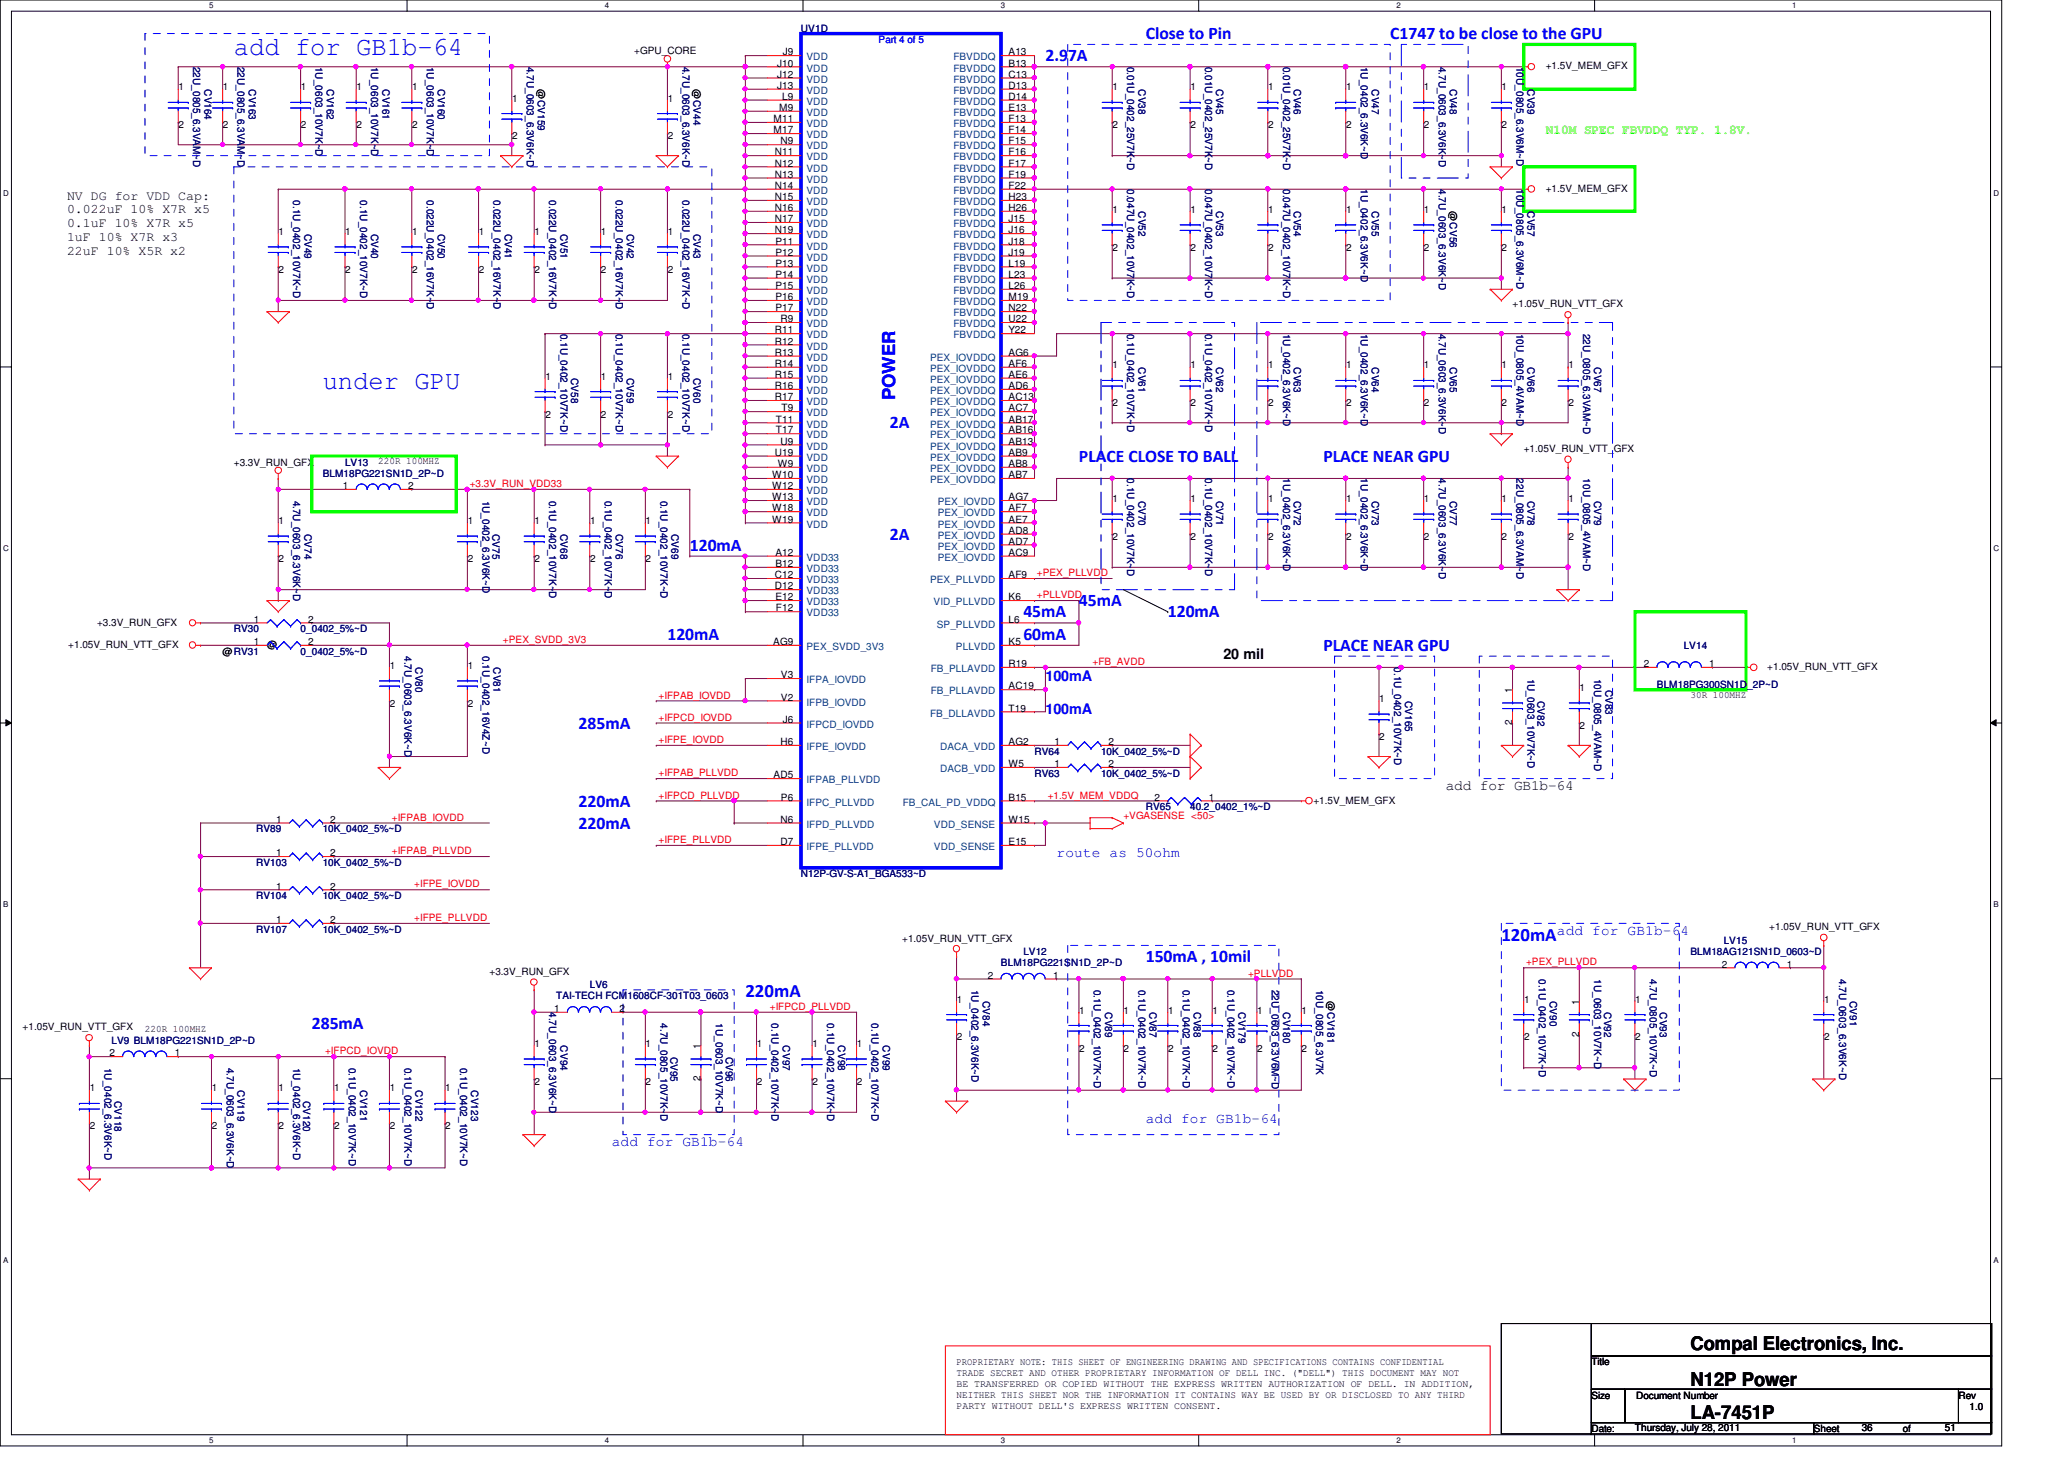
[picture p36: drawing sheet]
<svg xmlns="http://www.w3.org/2000/svg" width="297mm" height="210mm" viewBox="0 0 297 210" stroke-linecap="round" stroke-linejoin="round" font-family="sans-serif">
<defs><g id="words">
<g font-size="3.8" fill="#00f">
<text x="33.7" y="7.9">add for GB1b-64</text>
<text x="46.4" y="55.9">under GPU</text>
</g>
<g font-size="2.7" fill="#00f">
<text x="216.1" y="135.4">120mA</text>
<text x="107.3" y="143.4">220mA</text>
</g>
<g font-size="2.7">
<text x="243.3" y="194.3">Compal Electronics, Inc.</text>
<text x="243.3" y="199.4">N12P Power</text>
<text x="243.3" y="204.2">LA-7451P</text>
</g>
<g font-size="2.5" fill="#00f">
<text x="164.9" y="5.6">Close to Pin</text>
<text x="200.1" y="5.6">C1747 to be close to the GPU</text>
<text x="150.4" y="8.8">2.97A</text>
<text x="128.8" y="57.6" transform="rotate(-90 128.8 57.6)">POWER</text>
<text x="128.1" y="61.6">2A</text>
<text x="155.3" y="66.4">PLACE CLOSE TO BALL</text>
<text x="190.5" y="66.4">PLACE NEAR GPU</text>
<text x="128.1" y="77.6">2A</text>
<text x="99.3" y="79.2">120mA</text>
<text x="147.3" y="88.8">45mA</text>
<text x="155.3" y="87.2">45mA</text>
<text x="168.1" y="88.8">120mA</text>
<text x="96.1" y="92">120mA</text>
<text x="147.3" y="92">60mA</text>
<text x="190.5" y="93.6">PLACE NEAR GPU</text>
<text x="83.3" y="104.8">285mA</text>
<text x="83.3" y="116">220mA</text>
<text x="83.3" y="119.3">220mA</text>
<text x="164.9" y="138.4">150mA , 10mil</text>
<text x="44.9" y="148">285mA</text>
</g>
<g font-size="2.1">
<text x="176.1" y="94.7">20 mil</text>
<text x="208.1" y="113.6">add for GB1b-64</text>
</g>
<g font-size="2.1" fill="#00f">
<text x="150.4" y="97.9">100mA</text>
<text x="150.4" y="102.7">100mA</text>
<text x="152.1" y="123.2">route as 50ohm</text>
<text x="224.1" y="134.5">add for GB1b-64</text>
<text x="164.9" y="161.6">add for GB1b-64</text>
<text x="88.1" y="164.8">add for GB1b-64</text>
</g>
<text font-size="1.9" fill="#80ff00" x="222.5" y="19.2">N10M SPEC FBVDDQ TYP. 1.8V.</text>
<g font-size="1.9">
<text x="9.6" y="28.7">NV DG for VDD Cap:</text>
<text x="9.6" y="30.7">0.022uF 10% X7R x5</text>
<text x="9.6" y="32.7">0.1uF 10% X7R x5</text>
<text x="9.6" y="34.7">1uF 10% X7R x3</text>
<text x="9.6" y="36.7">22uF 10% X5R x2</text>
</g>
<g font-size="1.4" fill="#000080">
<text x="115.3" y="4.6">UV1D</text>
<text x="27.8" y="9.6" transform="rotate(90 27.8 9.6)">22U_0805_6.3VAM~D</text>
<text x="34.2" y="9.6" transform="rotate(90 34.2 9.6)">22U_0805_6.3VAM~D</text>
<text x="45.4" y="9.6" transform="rotate(90 45.4 9.6)">1U_0603_10V7K~D</text>
<text x="53.4" y="9.6" transform="rotate(90 53.4 9.6)">1U_0603_10V7K~D</text>
<text x="61.4" y="9.6" transform="rotate(90 61.4 9.6)">1U_0603_10V7K~D</text>
<text x="75.8" y="9.6" transform="rotate(90 75.8 9.6)">4.7U_0603_6.3V6K~D</text>
<text x="98.2" y="9.6" transform="rotate(90 98.2 9.6)">4.7U_0603_6.3V6K~D</text>
<text x="162.2" y="9.6" transform="rotate(90 162.2 9.6)">0.01U_0402_25V7K~D</text>
<text x="173.4" y="9.6" transform="rotate(90 173.4 9.6)">0.01U_0402_25V7K~D</text>
<text x="184.7" y="9.6" transform="rotate(90 184.7 9.6)">0.01U_0402_25V7K~D</text>
<text x="195.8" y="9.6" transform="rotate(90 195.8 9.6)">1U_0402_6.3V6K~D</text>
<text x="207" y="9.6" transform="rotate(90 207 9.6)">4.7U_0603_6.3V6K~D</text>
<text x="218.2" y="9.6" transform="rotate(90 218.2 9.6)">10U_0805_6.3V6M~D</text>
<text x="29.4" y="12.8" transform="rotate(90 29.4 12.8)">CV164</text>
<text x="35.8" y="12.8" transform="rotate(90 35.8 12.8)">CV163</text>
<text x="47" y="12.8" transform="rotate(90 47 12.8)">CV162</text>
<text x="55" y="12.8" transform="rotate(90 55 12.8)">CV161</text>
<text x="63" y="12.8" transform="rotate(90 63 12.8)">CV160</text>
<text x="163.8" y="12.8" transform="rotate(90 163.8 12.8)">CV38</text>
<text x="175" y="12.8" transform="rotate(90 175 12.8)">CV45</text>
<text x="186.2" y="12.8" transform="rotate(90 186.2 12.8)">CV46</text>
<text x="197.4" y="12.8" transform="rotate(90 197.4 12.8)">CV47</text>
<text x="208.7" y="12.8" transform="rotate(90 208.7 12.8)">CV48</text>
<text x="219.8" y="12.8" transform="rotate(90 219.8 12.8)">CV39</text>
<text x="42.2" y="28.8" transform="rotate(90 42.2 28.8)">0.1U_0402_10V7K~D</text>
<text x="51.8" y="28.8" transform="rotate(90 51.8 28.8)">0.1U_0402_10V7K~D</text>
<text x="61.4" y="28.8" transform="rotate(90 61.4 28.8)">0.022U_0402_16V7K~D</text>
<text x="71" y="28.8" transform="rotate(90 71 28.8)">0.022U_0402_16V7K~D</text>
<text x="79" y="28.8" transform="rotate(90 79 28.8)">0.022U_0402_16V7K~D</text>
<text x="88.6" y="28.8" transform="rotate(90 88.6 28.8)">0.022U_0402_16V7K~D</text>
<text x="98.2" y="28.8" transform="rotate(90 98.2 28.8)">0.022U_0402_16V7K~D</text>
<text x="162.2" y="27.2" transform="rotate(90 162.2 27.2)">0.047U_0402_10V7K~D</text>
<text x="173.4" y="27.2" transform="rotate(90 173.4 27.2)">0.047U_0402_10V7K~D</text>
<text x="184.7" y="27.2" transform="rotate(90 184.7 27.2)">0.047U_0402_10V7K~D</text>
<text x="195.8" y="27.2" transform="rotate(90 195.8 27.2)">1U_0402_6.3V6K~D</text>
<text x="207" y="27.2" transform="rotate(90 207 27.2)">4.7U_0603_6.3V6K~D</text>
<text x="218.2" y="27.2" transform="rotate(90 218.2 27.2)">10U_0805_6.3V6M~D</text>
<text x="43.8" y="33.6" transform="rotate(90 43.8 33.6)">CV49</text>
<text x="53.4" y="33.6" transform="rotate(90 53.4 33.6)">CV40</text>
<text x="63" y="33.6" transform="rotate(90 63 33.6)">CV50</text>
<text x="72.6" y="33.6" transform="rotate(90 72.6 33.6)">CV41</text>
<text x="80.6" y="33.6" transform="rotate(90 80.6 33.6)">CV51</text>
<text x="90.2" y="33.6" transform="rotate(90 90.2 33.6)">CV42</text>
<text x="99.8" y="33.6" transform="rotate(90 99.8 33.6)">CV43</text>
<text x="163.8" y="30.4" transform="rotate(90 163.8 30.4)">CV52</text>
<text x="175" y="30.4" transform="rotate(90 175 30.4)">CV53</text>
<text x="186.2" y="30.4" transform="rotate(90 186.2 30.4)">CV54</text>
<text x="197.4" y="30.4" transform="rotate(90 197.4 30.4)">CV55</text>
<text x="219.8" y="30.4" transform="rotate(90 219.8 30.4)">CV57</text>
<text x="80.6" y="48" transform="rotate(90 80.6 48)">0.1U_0402_10V7K~D</text>
<text x="88.6" y="48" transform="rotate(90 88.6 48)">0.1U_0402_10V7K~D</text>
<text x="98.2" y="48" transform="rotate(90 98.2 48)">0.1U_0402_10V7K~D</text>
<text x="162.2" y="48" transform="rotate(90 162.2 48)">0.1U_0402_10V7K~D</text>
<text x="163.8" y="52.8" transform="rotate(90 163.8 52.8)">CV61</text>
<text x="173.4" y="48" transform="rotate(90 173.4 48)">0.1U_0402_10V7K~D</text>
<text x="175" y="52.8" transform="rotate(90 175 52.8)">CV62</text>
<text x="184.7" y="48" transform="rotate(90 184.7 48)">1U_0402_6.3V6K~D</text>
<text x="186.2" y="52.8" transform="rotate(90 186.2 52.8)">CV63</text>
<text x="195.8" y="48" transform="rotate(90 195.8 48)">1U_0402_6.3V6K~D</text>
<text x="197.4" y="52.8" transform="rotate(90 197.4 52.8)">CV64</text>
<text x="207" y="48" transform="rotate(90 207 48)">4.7U_0603_6.3V6K~D</text>
<text x="208.7" y="52.8" transform="rotate(90 208.7 52.8)">CV65</text>
<text x="218.2" y="48" transform="rotate(90 218.2 48)">10U_0805_4VAM~D</text>
<text x="219.8" y="52.8" transform="rotate(90 219.8 52.8)">CV66</text>
<text x="227.8" y="48" transform="rotate(90 227.8 48)">22U_0805_6.3VAM~D</text>
<text x="229.4" y="52.8" transform="rotate(90 229.4 52.8)">CV67</text>
<text x="82.2" y="54.4" transform="rotate(90 82.2 54.4)">CV58</text>
<text x="90.2" y="54.4" transform="rotate(90 90.2 54.4)">CV59</text>
<text x="99.8" y="54.4" transform="rotate(90 99.8 54.4)">CV60</text>
<text x="46.4" y="68.6">BLM18PG221SN1D_2P~D</text>
<text x="49.7" y="67">LV13</text>
<text x="162.2" y="68.8" transform="rotate(90 162.2 68.8)">0.1U_0402_10V7K~D</text>
<text x="173.4" y="68.8" transform="rotate(90 173.4 68.8)">0.1U_0402_10V7K~D</text>
<text x="184.7" y="68.8" transform="rotate(90 184.7 68.8)">1U_0402_6.3V6K~D</text>
<text x="195.8" y="68.8" transform="rotate(90 195.8 68.8)">1U_0402_6.3V6K~D</text>
<text x="207" y="68.8" transform="rotate(90 207 68.8)">4.7U_0603_6.3V6K~D</text>
<text x="218.2" y="68.8" transform="rotate(90 218.2 68.8)">22U_0805_6.3VAM~D</text>
<text x="227.8" y="68.8" transform="rotate(90 227.8 68.8)">10U_0805_4VAM~D</text>
<text x="42.2" y="72" transform="rotate(90 42.2 72)">4.7U_0603_6.3V6K~D</text>
<text x="43.8" y="76.8" transform="rotate(90 43.8 76.8)">CV74</text>
<text x="69.4" y="72" transform="rotate(90 69.4 72)">1U_0402_6.3V6K~D</text>
<text x="70.9" y="76.8" transform="rotate(90 70.9 76.8)">CV75</text>
<text x="79" y="72" transform="rotate(90 79 72)">0.1U_0402_10V7K~D</text>
<text x="80.6" y="76.8" transform="rotate(90 80.6 76.8)">CV68</text>
<text x="87" y="72" transform="rotate(90 87 72)">0.1U_0402_10V7K~D</text>
<text x="88.6" y="76.8" transform="rotate(90 88.6 76.8)">CV76</text>
<text x="95" y="72" transform="rotate(90 95 72)">0.1U_0402_10V7K~D</text>
<text x="96.6" y="76.8" transform="rotate(90 96.6 76.8)">CV69</text>
<text x="163.8" y="72" transform="rotate(90 163.8 72)">CV70</text>
<text x="175" y="72" transform="rotate(90 175 72)">CV71</text>
<text x="186.2" y="72" transform="rotate(90 186.2 72)">CV72</text>
<text x="197.4" y="72" transform="rotate(90 197.4 72)">CV73</text>
<text x="208.7" y="72" transform="rotate(90 208.7 72)">CV77</text>
<text x="219.8" y="72" transform="rotate(90 219.8 72)">CV78</text>
<text x="229.4" y="72" transform="rotate(90 229.4 72)">CV79</text>
<text x="33.7" y="91">RV30</text>
<text x="43.3" y="91">0_0402_5%~D</text>
<text x="43.3" y="94.2">0_0402_5%~D</text>
<text x="58.2" y="94.4" transform="rotate(90 58.2 94.4)">4.7U_0603_6.3V6K~D</text>
<text x="69.4" y="94.4" transform="rotate(90 69.4 94.4)">0.1U_0402_16V4Z~D</text>
<text x="242.3" y="93.4">LV14</text>
<text x="59.8" y="96" transform="rotate(90 59.8 96)">CV80</text>
<text x="71" y="96" transform="rotate(90 71 96)">CV81</text>
<text x="200.7" y="96" transform="rotate(90 200.7 96)">0.1U_0402_10V7K~D</text>
<text x="202.2" y="100.8" transform="rotate(90 202.2 100.8)">CV165</text>
<text x="219.8" y="97.6" transform="rotate(90 219.8 97.6)">1U_0603_10V7K~D</text>
<text x="221.3" y="100.8" transform="rotate(90 221.3 100.8)">CV82</text>
<text x="229.4" y="97.6" transform="rotate(90 229.4 97.6)">10U_0805_4VAM~D</text>
<text x="231.1" y="99.2" transform="rotate(90 231.1 99.2)">CV83</text>
<text x="238.5" y="99">BLM18PG300SN1D_2P~D</text>
<text x="148.9" y="111.8">RV63</text>
<text x="148.9" y="108.6">RV64</text>
<text x="158.5" y="111.8">10K_0402_5%~D</text>
<text x="158.5" y="108.6">10K_0402_5%~D</text>
<text x="36.9" y="119.8">RV89</text>
<text x="46.4" y="119.8">10K_0402_5%~D</text>
<text x="164.9" y="116.6">RV65</text>
<text x="171.3" y="116.6">40.2_0402_1%~D</text>
<text x="36.9" y="124.6">RV103</text>
<text x="46.4" y="124.6">10K_0402_5%~D</text>
<text x="36.9" y="129.4">RV104</text>
<text x="46.4" y="129.4">10K_0402_5%~D</text>
<text x="115.3" y="126.2">N12P-GV-S-A1_BGA533~D</text>
<text x="36.9" y="134.2">RV107</text>
<text x="46.4" y="134.2">10K_0402_5%~D</text>
<text x="147.3" y="137.4">LV12</text>
<text x="243.3" y="137.4">BLM18AG121SN1D_0603~D</text>
<text x="248.1" y="135.8">LV15</text>
<text x="80" y="143.8">TAI-TECH FCM1608CF-301T03_0603</text>
<text x="84.9" y="142.2">LV6</text>
<text x="139.8" y="142.4" transform="rotate(90 139.8 142.4)">1U_0402_6.3V6K~D</text>
<text x="144.1" y="139">BLM18PG221SN1D_2P~D</text>
<text x="157.4" y="142.4" transform="rotate(90 157.4 142.4)">0.1U_0402_10V7K~D</text>
<text x="163.8" y="142.4" transform="rotate(90 163.8 142.4)">0.1U_0402_10V7K~D</text>
<text x="170.2" y="142.4" transform="rotate(90 170.2 142.4)">0.1U_0402_10V7K~D</text>
<text x="176.7" y="142.4" transform="rotate(90 176.7 142.4)">0.1U_0402_10V7K~D</text>
<text x="183" y="142.4" transform="rotate(90 183 142.4)">22U_0603_6.3V6M~D</text>
<text x="189.4" y="142.4" transform="rotate(90 189.4 142.4)">10U_0805_6.3V7K</text>
<text x="221.4" y="140.8" transform="rotate(90 221.4 140.8)">0.1U_0402_10V7K~D</text>
<text x="229.4" y="140.8" transform="rotate(90 229.4 140.8)">1U_0603_10V7K~D</text>
<text x="237.4" y="140.8" transform="rotate(90 237.4 140.8)">4.7U_0805_10V7K~D</text>
<text x="264.7" y="140.8" transform="rotate(90 264.7 140.8)">4.7U_0603_6.3V6K~D</text>
<text x="79" y="145.6" transform="rotate(90 79 145.6)">4.7U_0603_6.3V6K~D</text>
<text x="95" y="147.2" transform="rotate(90 95 147.2)">4.7U_0805_10V7K~D</text>
<text x="103" y="147.2" transform="rotate(90 103 147.2)">1U_0603_10V7K~D</text>
<text x="111" y="147.2" transform="rotate(90 111 147.2)">0.1U_0402_10V7K~D</text>
<text x="119" y="147.2" transform="rotate(90 119 147.2)">0.1U_0402_10V7K~D</text>
<text x="125.4" y="147.2" transform="rotate(90 125.4 147.2)">0.1U_0402_10V7K~D</text>
<text x="141.4" y="144" transform="rotate(90 141.4 144)">CV84</text>
<text x="159" y="145.6" transform="rotate(90 159 145.6)">CV89</text>
<text x="165.4" y="145.6" transform="rotate(90 165.4 145.6)">CV87</text>
<text x="171.8" y="145.6" transform="rotate(90 171.8 145.6)">CV88</text>
<text x="178.2" y="145.6" transform="rotate(90 178.2 145.6)">CV179</text>
<text x="184.7" y="145.6" transform="rotate(90 184.7 145.6)">CV180</text>
<text x="223.1" y="144" transform="rotate(90 223.1 144)">CV90</text>
<text x="230.9" y="145.6" transform="rotate(90 230.9 145.6)">CV92</text>
<text x="238.9" y="145.6" transform="rotate(90 238.9 145.6)">CV93</text>
<text x="266.2" y="144" transform="rotate(90 266.2 144)">CV91</text>
<text x="15" y="153.6" transform="rotate(90 15 153.6)">1U_0402_6.3V6K~D</text>
<text x="16" y="150.2">LV9 BLM18PG221SN1D_2P~D</text>
<text x="32.6" y="153.6" transform="rotate(90 32.6 153.6)">4.7U_0603_6.3V6K~D</text>
<text x="42.2" y="153.6" transform="rotate(90 42.2 153.6)">1U_0402_6.3V6K~D</text>
<text x="50.2" y="153.6" transform="rotate(90 50.2 153.6)">0.1U_0402_10V7K~D</text>
<text x="58.2" y="153.6" transform="rotate(90 58.2 153.6)">0.1U_0402_10V7K~D</text>
<text x="66.2" y="153.6" transform="rotate(90 66.2 153.6)">0.1U_0402_10V7K~D</text>
<text x="80.6" y="150.4" transform="rotate(90 80.6 150.4)">CV94</text>
<text x="96.5" y="152" transform="rotate(90 96.5 152)">CV95</text>
<text x="104.5" y="152" transform="rotate(90 104.5 152)">CV96</text>
<text x="112.6" y="150.4" transform="rotate(90 112.6 150.4)">CV97</text>
<text x="120.6" y="150.4" transform="rotate(90 120.6 150.4)">CV98</text>
<text x="127" y="150.4" transform="rotate(90 127 150.4)">CV99</text>
<text x="16.5" y="158.4" transform="rotate(90 16.5 158.4)">CV118</text>
<text x="34.2" y="156.8" transform="rotate(90 34.2 156.8)">CV119</text>
<text x="43.6" y="158.4" transform="rotate(90 43.6 158.4)">CV120</text>
<text x="51.8" y="156.8" transform="rotate(90 51.8 156.8)">CV121</text>
<text x="59.8" y="156.8" transform="rotate(90 59.8 156.8)">CV122</text>
<text x="67.8" y="156.8" transform="rotate(90 67.8 156.8)">CV123</text>
</g>
<g font-size="1.4">
<text x="91.3" y="7.7">+GPU_CORE</text>
<text x="111.8" y="11.2">J12</text>
<text x="111.8" y="9.6">J10</text>
<text x="112.6" y="8">J9</text>
<text x="145.2" y="8">A13</text>
<text x="145.2" y="9.6">B13</text>
<text x="145.2" y="11.2">C13</text>
<text x="222.5" y="10">+1.5V_MEM_GFX</text>
<text x="25.7" y="13">1</text>
<text x="32.1" y="13">1</text>
<text x="43.3" y="13">1</text>
<text x="51.3" y="13">1</text>
<text x="59.3" y="13">1</text>
<text x="73.7" y="14.6">1</text>
<text x="77.4" y="12.8" transform="rotate(90 77.4 12.8)">@CV159</text>
<text x="96.1" y="14.6">1</text>
<text x="99.8" y="12.8" transform="rotate(90 99.8 12.8)">@CV44</text>
<text x="111.3" y="17.6">M11</text>
<text x="111.8" y="12.8">J13</text>
<text x="112.1" y="16">M9</text>
<text x="112.6" y="14.4">L9</text>
<text x="145.2" y="12.8">D13</text>
<text x="145.2" y="14.4">D14</text>
<text x="145.2" y="16">E13</text>
<text x="145.2" y="17.6">F13</text>
<text x="160.1" y="13">1</text>
<text x="171.3" y="13">1</text>
<text x="182.5" y="13">1</text>
<text x="193.7" y="13">1</text>
<text x="204.9" y="13">1</text>
<text x="216.1" y="13">1</text>
<text x="25.7" y="18.5">2</text>
<text x="32.1" y="18.5">2</text>
<text x="43.3" y="18.5">2</text>
<text x="51.3" y="18.5">2</text>
<text x="59.3" y="18.5">2</text>
<text x="73.7" y="20.1">2</text>
<text x="96.1" y="20.1">2</text>
<text x="111.3" y="19.2">M17</text>
<text x="111.5" y="24">N12</text>
<text x="111.5" y="22.4">N11</text>
<text x="112.3" y="20.8">N9</text>
<text x="145.2" y="19.2">F14</text>
<text x="145.2" y="20.8">F15</text>
<text x="145.2" y="22.4">F16</text>
<text x="145.2" y="24">F17</text>
<text x="160.1" y="18.5">2</text>
<text x="171.3" y="18.5">2</text>
<text x="182.5" y="18.5">2</text>
<text x="193.7" y="18.5">2</text>
<text x="204.9" y="18.5">2</text>
<text x="216.1" y="18.5">2</text>
<text x="111.5" y="28.8">N15</text>
<text x="111.5" y="27.2">N14</text>
<text x="111.5" y="25.6">N13</text>
<text x="145.2" y="25.6">F19</text>
<text x="145.2" y="27.2">F22</text>
<text x="145.2" y="28.8">H23</text>
<text x="222.5" y="27.6">+1.5V_MEM_GFX</text>
<text x="40.1" y="33.8">1</text>
<text x="49.7" y="33.8">1</text>
<text x="59.3" y="33.8">1</text>
<text x="68.9" y="33.8">1</text>
<text x="76.9" y="33.8">1</text>
<text x="86.5" y="33.8">1</text>
<text x="96.1" y="33.8">1</text>
<text x="111.5" y="33.6">N19</text>
<text x="111.5" y="32">N17</text>
<text x="111.5" y="30.4">N16</text>
<text x="111.6" y="35.2">P11</text>
<text x="145.2" y="30.4">H26</text>
<text x="145.2" y="32">J15</text>
<text x="145.2" y="33.6">J16</text>
<text x="145.2" y="35.2">J18</text>
<text x="160.1" y="30.6">1</text>
<text x="171.3" y="30.6">1</text>
<text x="182.5" y="30.6">1</text>
<text x="193.7" y="30.6">1</text>
<text x="204.9" y="30.6">1</text>
<text x="208.7" y="30.4" transform="rotate(90 208.7 30.4)">@CV56</text>
<text x="216.1" y="30.6">1</text>
<text x="40.1" y="39.3">2</text>
<text x="49.7" y="39.3">2</text>
<text x="59.3" y="39.3">2</text>
<text x="68.9" y="39.3">2</text>
<text x="76.9" y="39.3">2</text>
<text x="86.5" y="39.3">2</text>
<text x="96.1" y="39.3">2</text>
<text x="111.6" y="36.8">P12</text>
<text x="111.6" y="38.4">P13</text>
<text x="111.6" y="40">P14</text>
<text x="111.6" y="41.6">P15</text>
<text x="145.2" y="36.8">J19</text>
<text x="145.2" y="38.4">L19</text>
<text x="145.2" y="40">L23</text>
<text x="145.2" y="41.6">L26</text>
<text x="160.1" y="36.1">2</text>
<text x="171.3" y="36.1">2</text>
<text x="182.5" y="36.1">2</text>
<text x="193.7" y="36.1">2</text>
<text x="204.9" y="36.1">2</text>
<text x="216.1" y="36.1">2</text>
<text x="111.5" y="48">R11</text>
<text x="111.6" y="43.2">P16</text>
<text x="111.6" y="44.8">P17</text>
<text x="112.3" y="46.4">R9</text>
<text x="145.2" y="43.2">M19</text>
<text x="145.2" y="44.8">N22</text>
<text x="145.2" y="46.4">U22</text>
<text x="145.2" y="48">Y22</text>
<text x="217.7" y="44.2">+1.05V_RUN_VTT_GFX</text>
<text x="111.5" y="51.2">R13</text>
<text x="111.5" y="52.8">R14</text>
<text x="111.5" y="49.6">R12</text>
<text x="145.2" y="52.8">AF6</text>
<text x="145.2" y="51.2">AG6</text>
<text x="160.1" y="53">1</text>
<text x="171.3" y="53">1</text>
<text x="182.5" y="53">1</text>
<text x="193.7" y="53">1</text>
<text x="204.9" y="53">1</text>
<text x="216.1" y="53">1</text>
<text x="225.7" y="53">1</text>
<text x="78.5" y="54.6">1</text>
<text x="86.5" y="54.6">1</text>
<text x="96.1" y="54.6">1</text>
<text x="111.5" y="54.4">R15</text>
<text x="111.5" y="56">R16</text>
<text x="111.5" y="57.6">R17</text>
<text x="112.5" y="59.2">T9</text>
<text x="145.2" y="59.2">AC7</text>
<text x="145.2" y="57.6">AC13</text>
<text x="145.2" y="56">AD6</text>
<text x="145.2" y="54.4">AE6</text>
<text x="160.1" y="58.5">2</text>
<text x="171.3" y="58.5">2</text>
<text x="182.5" y="58.5">2</text>
<text x="193.7" y="58.5">2</text>
<text x="204.9" y="58.5">2</text>
<text x="216.1" y="58.5">2</text>
<text x="225.7" y="58.5">2</text>
<text x="78.5" y="60.1">2</text>
<text x="86.5" y="60.1">2</text>
<text x="96.1" y="60.1">2</text>
<text x="111.5" y="65.6">U19</text>
<text x="111.7" y="60.8">T11</text>
<text x="111.7" y="62.4">T17</text>
<text x="112.3" y="64">U9</text>
<text x="145.2" y="65.6">AB9</text>
<text x="145.2" y="64">AB13</text>
<text x="145.2" y="62.4">AB16</text>
<text x="145.2" y="60.8">AB17</text>
<text x="219.3" y="65.1">+1.05V_RUN_VTT_GFX</text>
<text x="33.7" y="67">+3.3V_RUN_GFX</text>
<text x="49.4" y="70.4">1</text>
<text x="54.4" y="66.8">220R 100MHZ</text>
<text x="58.8" y="70.4">2</text>
<text x="111.1" y="72">W13</text>
<text x="111.1" y="70.4">W12</text>
<text x="111.1" y="68.8">W10</text>
<text x="111.9" y="67.2">W9</text>
<text x="145.2" y="68.8">AB7</text>
<text x="145.2" y="67.2">AB8</text>
<text x="145.2" y="72">AG7</text>
<text x="40.1" y="75.4">1</text>
<text x="67.3" y="75.4">1</text>
<text x="76.9" y="75.4">1</text>
<text x="84.9" y="75.4">1</text>
<text x="92.9" y="75.4">1</text>
<text x="111.1" y="73.6">W18</text>
<text x="111.1" y="75.2">W19</text>
<text x="145.2" y="73.6">AF7</text>
<text x="145.2" y="75.2">AE7</text>
<text x="145.2" y="76.8">AD8</text>
<text x="160.1" y="72.2">1</text>
<text x="160.1" y="77.7">2</text>
<text x="171.3" y="72.2">1</text>
<text x="171.3" y="77.7">2</text>
<text x="182.5" y="72.2">1</text>
<text x="182.5" y="77.7">2</text>
<text x="193.7" y="72.2">1</text>
<text x="193.7" y="77.7">2</text>
<text x="204.9" y="72.2">1</text>
<text x="204.9" y="77.7">2</text>
<text x="216.1" y="72.2">1</text>
<text x="216.1" y="77.7">2</text>
<text x="225.7" y="72.2">1</text>
<text x="225.7" y="77.7">2</text>
<text x="40.1" y="80.9">2</text>
<text x="67.3" y="80.9">2</text>
<text x="76.9" y="80.9">2</text>
<text x="84.9" y="80.9">2</text>
<text x="92.9" y="80.9">2</text>
<text x="111.5" y="83.2">C12</text>
<text x="111.6" y="80">A12</text>
<text x="111.6" y="81.6">B12</text>
<text x="145.2" y="78.4">AD7</text>
<text x="145.2" y="80">AC9</text>
<text x="145.2" y="83.2">AF9</text>
<text x="36.5" y="89.6">1</text>
<text x="44.4" y="89.6">2</text>
<text x="111.5" y="84.8">D12</text>
<text x="111.6" y="86.4">E12</text>
<text x="111.7" y="88">F12</text>
<text x="145.2" y="86.4">K6</text>
<text x="145.2" y="89.6">L6</text>
<text x="9.8" y="93.2">+1.05V_RUN_VTT_GFX</text>
<text x="14" y="90">+3.3V_RUN_GFX</text>
<text x="32" y="94.2">@RV31</text>
<text x="36.5" y="92.8">1</text>
<text x="38.4" y="93.2">@</text>
<text x="44.4" y="92.8">2</text>
<text x="111.3" y="92.8">AG9</text>
<text x="145.2" y="92.8">K5</text>
<text x="145.2" y="96">R19</text>
<text x="236.6" y="96">2</text>
<text x="246" y="96">1</text>
<text x="56.1" y="96.2">1</text>
<text x="56.1" y="101.7">2</text>
<text x="67.3" y="96.2">1</text>
<text x="67.3" y="101.7">2</text>
<text x="112.4" y="100.8">V2</text>
<text x="112.4" y="97.6">V3</text>
<text x="145.2" y="99.2">AC19</text>
<text x="198.5" y="101">1</text>
<text x="217.6" y="99.7" transform="rotate(-90 217.6 99.7)">1</text>
<text x="227.3" y="99.4">1</text>
<text x="243.3" y="100.4">30R 100MHZ</text>
<text x="254.3" y="96.4">+1.05V_RUN_VTT_GFX</text>
<text x="112.3" y="107.2">H6</text>
<text x="112.6" y="104">J6</text>
<text x="145.2" y="107.2">AG2</text>
<text x="145.2" y="102.4">T19</text>
<text x="151.8" y="107.2">1</text>
<text x="159.6" y="107.2">2</text>
<text x="198.5" y="106.5">2</text>
<text x="217.6" y="104.3" transform="rotate(-90 217.6 104.3)">2</text>
<text x="227.3" y="104.9">2</text>
<text x="111.3" y="112">AD5</text>
<text x="145.2" y="110.4">W5</text>
<text x="151.8" y="110.4">1</text>
<text x="159.6" y="110.4">2</text>
<text x="39.7" y="118.4">1</text>
<text x="47.5" y="118.4">2</text>
<text x="112.3" y="118.4">N6</text>
<text x="112.4" y="115.2">P6</text>
<text x="145.2" y="118.4">W15</text>
<text x="145.2" y="115.2">B15</text>
<text x="166.2" y="115.2">2</text>
<text x="174" y="115.2">1</text>
<text x="189" y="115.6">+1.5V_MEM_GFX</text>
<text x="39.7" y="123.2">1</text>
<text x="47.5" y="123.2">2</text>
<text x="112.3" y="121.6">D7</text>
<text x="145.2" y="121.6">E15</text>
<text x="39.7" y="128">1</text>
<text x="47.5" y="128">2</text>
<text x="39.7" y="132.8">1</text>
<text x="47.5" y="132.8">2</text>
<text x="129.8" y="135.5">+1.05V_RUN_VTT_GFX</text>
<text x="254.6" y="133.9">+1.05V_RUN_VTT_GFX</text>
<text x="70.4" y="140.3">+3.3V_RUN_GFX</text>
<text x="142.2" y="140.8">2</text>
<text x="151.6" y="140.8">1</text>
<text x="247.8" y="139.2">2</text>
<text x="257.2" y="139.2">1</text>
<text x="3.3" y="148.3">+1.05V_RUN_VTT_GFX</text>
<text x="20.9" y="148.4">220R 100MHZ</text>
<text x="79.8" y="145.6">1</text>
<text x="89.2" y="145.6">2</text>
<text x="137.7" y="144.2">1</text>
<text x="137.7" y="149.7">2</text>
<text x="155.3" y="145.8">1</text>
<text x="161.7" y="145.8">1</text>
<text x="168.1" y="145.8">1</text>
<text x="174.5" y="145.8">1</text>
<text x="180.9" y="145.8">1</text>
<text x="187.3" y="145.8">1</text>
<text x="191" y="144" transform="rotate(90 191 144)">@CV181</text>
<text x="219.3" y="144.2">1</text>
<text x="219.3" y="149.7">2</text>
<text x="227.2" y="149.1" transform="rotate(-90 227.2 149.1)">2</text>
<text x="227.2" y="144.5" transform="rotate(-90 227.2 144.5)">1</text>
<text x="235.3" y="144.2">1</text>
<text x="235.3" y="149.7">2</text>
<text x="262.5" y="144.2">1</text>
<text x="262.5" y="149.7">2</text>
<text x="15.7" y="152">2</text>
<text x="25.1" y="152">1</text>
<text x="76.9" y="150.6">1</text>
<text x="92.9" y="150.6">1</text>
<text x="100.8" y="155.5" transform="rotate(-90 100.8 155.5)">2</text>
<text x="100.8" y="150.9" transform="rotate(-90 100.8 150.9)">1</text>
<text x="108.9" y="150.6">1</text>
<text x="116.9" y="150.6">1</text>
<text x="123.3" y="150.6">1</text>
<text x="155.3" y="151.3">2</text>
<text x="161.7" y="151.3">2</text>
<text x="168.1" y="151.3">2</text>
<text x="174.5" y="151.3">2</text>
<text x="180.9" y="151.3">2</text>
<text x="187.3" y="151.3">2</text>
<text x="12.9" y="157">1</text>
<text x="30.5" y="157">1</text>
<text x="40.1" y="157">1</text>
<text x="48.1" y="157">1</text>
<text x="56.1" y="157">1</text>
<text x="64.1" y="157">1</text>
<text x="76.9" y="156.1">2</text>
<text x="92.9" y="156.1">2</text>
<text x="108.9" y="156.1">2</text>
<text x="116.9" y="156.1">2</text>
<text x="123.3" y="156.1">2</text>
<text x="12.9" y="162.5">2</text>
<text x="30.5" y="162.5">2</text>
<text x="40.1" y="162.5">2</text>
<text x="48.1" y="162.5">2</text>
<text x="56.1" y="162.5">2</text>
<text x="64.1" y="162.5">2</text>
<text x="137.7" y="196.4">PROPRIETARY NOTE: THIS SHEET OF ENGINEERING DRAWING AND SPECIFICATIONS CONTAINS CONFIDENTIAL</text>
<text x="137.7" y="198">TRADE SECRET AND OTHER PROPRIETARY INFORMATION OF DELL INC. (&quot;DELL&quot;) THIS DOCUMENT MAY NOT</text>
<text x="229" y="196.4">Title</text>
<text x="137.7" y="199.6">BE TRANSFERRED OR COPIED WITHOUT THE EXPRESS WRITTEN AUTHORIZATION OF DELL. IN ADDITION,</text>
<text x="137.7" y="201.1">NEITHER THIS SHEET NOR THE INFORMATION IT CONTAINS WAY BE USED BY OR DISCLOSED TO ANY THIRD</text>
<text x="137.7" y="202.7">PARTY WITHOUT DELL'S EXPRESS WRITTEN CONSENT.</text>
<text x="229" y="201.2">Size</text>
<text x="235.5" y="201.2">Document Number</text>
<text x="281.9" y="201.2">Rev</text>
<text x="283.5" y="202.8">1.0</text>
<text x="229" y="206">Date:</text>
<text x="235.3" y="205.9">Thursday, July 28, 2011</text>
<text x="261" y="206">Sheet</text>
<text x="267.9" y="205.9">36</text>
<text x="273.9" y="206">of</text>
<text x="279.9" y="205.9">51</text>
</g>
<g font-size="1.4" fill="#004080">
<text x="116.1" y="11.9">VDD</text>
<text x="116.1" y="10.3">VDD</text>
<text x="116.1" y="8.7">VDD</text>
<text x="137.2" y="8.7">FBVDDQ</text>
<text x="137.2" y="10.3">FBVDDQ</text>
<text x="137.2" y="11.9">FBVDDQ</text>
<text x="116.1" y="16.7">VDD</text>
<text x="116.1" y="15.1">VDD</text>
<text x="116.1" y="13.5">VDD</text>
<text x="137.2" y="13.5">FBVDDQ</text>
<text x="137.2" y="15.1">FBVDDQ</text>
<text x="137.2" y="16.7">FBVDDQ</text>
<text x="116.1" y="18.3">VDD</text>
<text x="116.1" y="23.1">VDD</text>
<text x="116.1" y="19.9">VDD</text>
<text x="116.1" y="21.5">VDD</text>
<text x="137.2" y="18.3">FBVDDQ</text>
<text x="137.2" y="19.9">FBVDDQ</text>
<text x="137.2" y="21.5">FBVDDQ</text>
<text x="137.2" y="23.1">FBVDDQ</text>
<text x="116.1" y="29.5">VDD</text>
<text x="116.1" y="27.9">VDD</text>
<text x="116.1" y="24.7">VDD</text>
<text x="116.1" y="26.3">VDD</text>
<text x="137.2" y="24.7">FBVDDQ</text>
<text x="137.2" y="26.3">FBVDDQ</text>
<text x="137.2" y="27.9">FBVDDQ</text>
<text x="137.2" y="29.5">FBVDDQ</text>
<text x="116.1" y="35.9">VDD</text>
<text x="116.1" y="34.3">VDD</text>
<text x="116.1" y="32.7">VDD</text>
<text x="116.1" y="31.1">VDD</text>
<text x="137.2" y="31.1">FBVDDQ</text>
<text x="137.2" y="32.7">FBVDDQ</text>
<text x="137.2" y="34.3">FBVDDQ</text>
<text x="137.2" y="35.9">FBVDDQ</text>
<text x="116.1" y="37.5">VDD</text>
<text x="116.1" y="39.1">VDD</text>
<text x="116.1" y="40.7">VDD</text>
<text x="137.2" y="37.5">FBVDDQ</text>
<text x="137.2" y="39.1">FBVDDQ</text>
<text x="137.2" y="40.7">FBVDDQ</text>
<text x="116.1" y="42.3">VDD</text>
<text x="116.1" y="43.9">VDD</text>
<text x="116.1" y="45.5">VDD</text>
<text x="116.1" y="47.1">VDD</text>
<text x="137.2" y="42.3">FBVDDQ</text>
<text x="137.2" y="43.9">FBVDDQ</text>
<text x="137.2" y="45.5">FBVDDQ</text>
<text x="137.2" y="47.1">FBVDDQ</text>
<text x="116.1" y="51.9">VDD</text>
<text x="116.1" y="53.5">VDD</text>
<text x="116.1" y="50.3">VDD</text>
<text x="116.1" y="48.7">VDD</text>
<text x="133.9" y="53.5">PEX_IOVDDQ</text>
<text x="133.9" y="51.9">PEX_IOVDDQ</text>
<text x="137.2" y="48.7">FBVDDQ</text>
<text x="116.1" y="55.1">VDD</text>
<text x="116.1" y="56.7">VDD</text>
<text x="116.1" y="58.3">VDD</text>
<text x="116.1" y="59.9">VDD</text>
<text x="133.9" y="59.9">PEX_IOVDDQ</text>
<text x="133.9" y="58.3">PEX_IOVDDQ</text>
<text x="133.9" y="56.7">PEX_IOVDDQ</text>
<text x="133.9" y="55.1">PEX_IOVDDQ</text>
<text x="116.1" y="61.5">VDD</text>
<text x="116.1" y="63.1">VDD</text>
<text x="116.1" y="64.7">VDD</text>
<text x="133.9" y="64.7">PEX_IOVDDQ</text>
<text x="133.9" y="63.1">PEX_IOVDDQ</text>
<text x="133.9" y="61.5">PEX_IOVDDQ</text>
<text x="116.1" y="66.3">VDD</text>
<text x="116.1" y="67.9">VDD</text>
<text x="116.1" y="71.1">VDD</text>
<text x="116.1" y="69.5">VDD</text>
<text x="133.9" y="69.5">PEX_IOVDDQ</text>
<text x="133.9" y="67.9">PEX_IOVDDQ</text>
<text x="133.9" y="66.3">PEX_IOVDDQ</text>
<text x="116.1" y="72.7">VDD</text>
<text x="116.1" y="74.3">VDD</text>
<text x="116.1" y="75.9">VDD</text>
<text x="135" y="72.7">PEX_IOVDD</text>
<text x="135" y="74.3">PEX_IOVDD</text>
<text x="135" y="75.9">PEX_IOVDD</text>
<text x="135" y="77.5">PEX_IOVDD</text>
<text x="116.1" y="80.7">VDD33</text>
<text x="116.1" y="82.3">VDD33</text>
<text x="116.1" y="83.9">VDD33</text>
<text x="133.9" y="83.9">PEX_PLLVDD</text>
<text x="135" y="79.1">PEX_IOVDD</text>
<text x="135" y="80.7">PEX_IOVDD</text>
<text x="116.1" y="85.5">VDD33</text>
<text x="116.1" y="87.1">VDD33</text>
<text x="116.1" y="88.7">VDD33</text>
<text x="134.4" y="87.1">VID_PLLVDD</text>
<text x="116.1" y="93.5">PEX_SVDD_3V3</text>
<text x="134.8" y="90.3">SP_PLLVDD</text>
<text x="137.6" y="93.5">PLLVDD</text>
<text x="116.1" y="101.5">IFPB_IOVDD</text>
<text x="116.1" y="98.3">IFPA_IOVDD</text>
<text x="133.9" y="96.7">FB_PLLAVDD</text>
<text x="133.9" y="99.9">FB_PLLAVDD</text>
<text x="116.1" y="107.9">IFPE_IOVDD</text>
<text x="116.1" y="104.7">IFPCD_IOVDD</text>
<text x="133.9" y="103.1">FB_DLLAVDD</text>
<text x="135.3" y="107.9">DACA_VDD</text>
<text x="116.1" y="112.7">IFPAB_PLLVDD</text>
<text x="135.3" y="111.1">DACB_VDD</text>
<text x="116.1" y="119.1">IFPD_PLLVDD</text>
<text x="116.1" y="115.9">IFPC_PLLVDD</text>
<text x="129.9" y="115.9">FB_CAL_PD_VDDQ</text>
<text x="134.4" y="119.1">VDD_SENSE</text>
<text x="116.1" y="122.3">IFPE_PLLVDD</text>
<text x="134.4" y="122.3">VDD_SENSE</text>
</g>
<text font-size="1.4" fill="#00f" x="126.4" y="6.2">Part 4 of 5</text>
<g font-size="1.4" fill="#f00">
<text x="67.6" y="70.1">+3.3V_RUN_VDD33</text>
<text x="149.2" y="82.9">+PEX_PLLVDD</text>
<text x="149.2" y="86.1">+PLLVDD</text>
<text x="72.4" y="92.5">+PEX_SVDD_3V3</text>
<text x="157.2" y="95.7">+FB_AVDD</text>
<text x="94.8" y="100.5">+IFPAB_IOVDD</text>
<text x="94.8" y="106.9">+IFPE_IOVDD</text>
<text x="94.8" y="103.7">+IFPCD_IOVDD</text>
<text x="94.8" y="111.7">+IFPAB_PLLVDD</text>
<text x="56.4" y="118.1">+IFPAB_IOVDD</text>
<text x="94.8" y="114.9">+IFPCD_PLLVDD</text>
<text x="150.8" y="114.9">+1.5V_MEM_VDDQ</text>
<text x="161.7" y="117.9">+VGASENSE &lt;50&gt;</text>
<text x="56.4" y="122.9">+IFPAB_PLLVDD</text>
<text x="94.8" y="121.3">+IFPE_PLLVDD</text>
<text x="59.6" y="127.7">+IFPE_IOVDD</text>
<text x="59.6" y="132.5">+IFPE_PLLVDD</text>
<text x="179.6" y="140.5">+PLLVDD</text>
<text x="219.6" y="138.9">+PEX_PLLVDD</text>
<text x="110.8" y="145.3">+IFPCD_PLLVDD</text>
<text x="46.8" y="151.7">+IFPCD_IOVDD</text>
</g>
<g font-size="1.1">
<text x="30.1" y="1.1">5</text>
<text x="87" y="1.1">4</text>
<text x="144" y="1.1">3</text>
<text x="201" y="1.1">2</text>
<text x="257.9" y="1.1">1</text>
<text x=".5" y="28.2">D</text>
<text x="286.9" y="28.2">D</text>
<text x=".5" y="79.3">C</text>
<text x="286.9" y="79.3">C</text>
<text x=".5" y="130.6">B</text>
<text x="286.9" y="130.6">B</text>
<text x=".5" y="181.7">A</text>
<text x="286.9" y="181.7">A</text>
<text x="30.1" y="207.6">5</text>
<text x="87" y="207.6">4</text>
<text x="144" y="207.6">3</text>
<text x="201" y="207.6">2</text>
<text x="257.9" y="207.6">1</text>
</g>
</g></defs>
<path d="M0 0h288.1v208h-288.1zM1.6 1.6h284.9v204.8h-284.9z" fill="none" stroke="#000" stroke-width=".14"/>
<g fill="#fff">
<path d="M30.1 .2h.6v1.2h-.6z"/>
<path d="M30.1 206.6h.6v1.2h-.6z"/>
</g>
<path d="M58.6 0v1.6M58.6 206.4v1.6" fill="none" stroke="#000" stroke-width=".14"/>
<g fill="#fff">
<path d="M87 .2h.6v1.2h-.6z"/>
<path d="M87 206.6h.6v1.2h-.6z"/>
</g>
<path d="M115.6 0v1.6M115.6 206.4v1.6" fill="none" stroke="#000" stroke-width=".14"/>
<g fill="#fff">
<path d="M144 .2h.6v1.2h-.6z"/>
<path d="M144 206.6h.6v1.2h-.6z"/>
</g>
<path d="M172.5 0v1.6M172.5 206.4v1.6" fill="none" stroke="#000" stroke-width=".14"/>
<g fill="#fff">
<path d="M201 .2h.5v1.2h-.5z"/>
<path d="M201 206.6h.5v1.2h-.5z"/>
</g>
<path d="M229.5 0v1.6M229.5 206.4v1.6" fill="none" stroke="#000" stroke-width=".14"/>
<g fill="#fff">
<path d="M257.9 .2h.6v1.2h-.6z"/>
<path d="M257.9 206.6h.6v1.2h-.6z"/>
<path d="M.5 27.2h.7v1.2h-.7z"/>
<path d="M286.9 27.2h.8v1.2h-.8z"/>
<path d="M.5 78.4h.7v1.1h-.7z"/>
<path d="M286.9 78.4h.8v1.1h-.8z"/>
</g>
<path d="M0 52.8h1.6M286.5 52.8h1.6" fill="none" stroke="#000" stroke-width=".14"/>
<g fill="#fff">
<path d="M.5 129.6h.7v1.2h-.7z"/>
<path d="M286.9 129.6h.7v1.2h-.7z"/>
</g>
<path d="M0 104h1.6M.8 103.5l.8 .5-.8 .4zM286.5 104l.8-.5v.9zM286.5 104h1.6" fill="none" stroke="#000" stroke-width=".14"/>
<path d="M.8 103.5l.8 .5-.8 .4zM286.5 104l.8-.5v.9z" fill="#000"/>
<g fill="#fff">
<path d="M.5 180.8h.7v1.1h-.7z"/>
<path d="M286.9 180.8h.7v1.1h-.7z"/>
</g>
<path d="M0 155.2h1.6M286.5 155.2h1.6" fill="none" stroke="#000" stroke-width=".14"/>
<path d="M107.3 67.2h.1M107.3 65.6h.1M107.3 64h.1M107.3 67.2h3.1M107.3 65.6h3.1M107.3 64h3.1" fill="none" stroke="#800040" stroke-width=".14"/>
<circle cx="107.2" cy="64" r=".3" fill="#f0f"/>
<circle cx="107.2" cy="64" r=".3" fill="none" stroke="#f0f" stroke-width=".14"/>
<path d="M107.3 62.4h.1M107.3 62.4h3.1" fill="none" stroke="#800040" stroke-width=".14"/>
<circle cx="107.2" cy="62.4" r=".3" fill="#f0f"/>
<circle cx="107.2" cy="62.4" r=".3" fill="none" stroke="#f0f" stroke-width=".14"/>
<path d="M107.3 59.2h.1M107.3 57.6h.1M107.3 59.2h3.1M107.3 57.6h3.1M107.3 60.8h.1M107.3 60.8h3.1" fill="none" stroke="#800040" stroke-width=".14"/>
<circle cx="107.2" cy="57.6" r=".31" fill="#f0f"/>
<circle cx="107.2" cy="57.6" r=".31" fill="none" stroke="#f0f" stroke-width=".14"/>
<path d="M107.3 56h.1M107.3 54.4h.1M107.3 56h3.1M107.3 54.4h3.1" fill="none" stroke="#800040" stroke-width=".14"/>
<circle cx="107.2" cy="54.4" r=".3" fill="#f0f"/>
<circle cx="107.2" cy="54.4" r=".3" fill="none" stroke="#f0f" stroke-width=".14"/>
<path d="M107.3 52.8h.1M107.3 52.8h3.1" fill="none" stroke="#800040" stroke-width=".14"/>
<circle cx="107.2" cy="52.8" r=".3" fill="#f0f"/>
<circle cx="107.2" cy="52.8" r=".3" fill="none" stroke="#f0f" stroke-width=".14"/>
<path d="M107.3 51.2h.1M107.3 51.2h3.1" fill="none" stroke="#800040" stroke-width=".14"/>
<circle cx="107.2" cy="51.2" r=".3" fill="#f0f"/>
<circle cx="107.2" cy="51.2" r=".3" fill="none" stroke="#f0f" stroke-width=".14"/>
<path d="M107.3 49.6h.1M107.3 48h.1M107.3 46.4h.1M107.3 57.6h.1M107.3 49.6h3.1M107.3 48h3.1M107.3 46.4h3.1M107.3 57.6v1.6M107.3 65.6h.1M107.3 65.6v1.6" fill="none" stroke="#800040" stroke-width=".14"/>
<circle cx="107.2" cy="65.6" r=".31" fill="#f0f"/>
<circle cx="107.2" cy="65.6" r=".31" fill="none" stroke="#f0f" stroke-width=".14"/>
<path d="M107.3 51.2h.1M107.3 56h.1M107.3 51.2v1.6M107.3 56v1.6" fill="none" stroke="#800040" stroke-width=".14"/>
<circle cx="107.2" cy="56" r=".3" fill="#f0f"/>
<circle cx="107.2" cy="56" r=".3" fill="none" stroke="#f0f" stroke-width=".14"/>
<path d="M107.3 59.2h.1M107.3 59.2v1.6" fill="none" stroke="#800040" stroke-width=".14"/>
<circle cx="107.2" cy="59.2" r=".3" fill="#f0f"/>
<circle cx="107.2" cy="59.2" r=".3" fill="none" stroke="#f0f" stroke-width=".14"/>
<path d="M107.3 60.8h.1M107.3 60.8v1.6" fill="none" stroke="#800040" stroke-width=".14"/>
<circle cx="107.2" cy="60.8" r=".3" fill="#f0f"/>
<circle cx="107.2" cy="60.8" r=".3" fill="none" stroke="#f0f" stroke-width=".14"/>
<path d="M107.3 54.4h.1M107.3 49.6h.1M107.3 49.6v1.6M107.3 54.4v1.6M107.3 62.4h.1M107.3 64h.1M107.3 62.4v3.2" fill="none" stroke="#800040" stroke-width=".14"/>
<circle cx="107.2" cy="49.6" r=".31" fill="#f0f"/>
<circle cx="107.2" cy="49.6" r=".31" fill="none" stroke="#f0f" stroke-width=".14"/>
<path d="M107.3 48h.1M107.3 48v1.6" fill="none" stroke="#800040" stroke-width=".14"/>
<circle cx="107.2" cy="48" r=".3" fill="#f0f"/>
<circle cx="107.2" cy="48" r=".3" fill="none" stroke="#f0f" stroke-width=".14"/>
<path d="M107.3 52.8h.1M107.3 41.6h.1M107.3 52.8v1.6M107.3 41.6h3.1" fill="none" stroke="#800040" stroke-width=".14"/>
<circle cx="107.2" cy="41.6" r=".31" fill="#f0f"/>
<circle cx="107.2" cy="41.6" r=".31" fill="none" stroke="#f0f" stroke-width=".14"/>
<g fill="none" stroke="#800040" stroke-width=".14">
<path d="M107.3 38.4h.1M107.3 36.8h.1M107.3 35.2h.1M107.3 33.6h.1M107.3 32h.1M107.3 30.4h.1M107.3 38.4h3.1M107.3 36.8h3.1M107.3 35.2h3.1M107.3 33.6h3.1M107.3 32h3.1M107.3 30.4h3.1"/>
<path d="M107.3 40h.1M107.3 40h3.1"/>
</g>
<circle cx="107.2" cy="30.4" r=".3" fill="#f0f"/>
<circle cx="107.2" cy="30.4" r=".3" fill="none" stroke="#f0f" stroke-width=".14"/>
<path d="M107.3 27.2h.1M107.3 27.2h3.1" fill="none" stroke="#800040" stroke-width=".14"/>
<circle cx="107.2" cy="27.2" r=".3" fill="#f0f"/>
<circle cx="107.2" cy="27.2" r=".3" fill="none" stroke="#f0f" stroke-width=".14"/>
<path d="M107.3 19.2h.1M107.3 19.2v1.6M107.3 25.6h.1M107.3 24h.1M107.3 22.4h.1M107.3 20.8h.1M107.3 35.2h.1M107.3 25.6h3.1M107.3 24h3.1M107.3 22.4h3.1M107.3 20.8h3.1M107.3 35.2v1.6" fill="none" stroke="#800040" stroke-width=".14"/>
<circle cx="107.2" cy="35.2" r=".3" fill="#f0f"/>
<circle cx="107.2" cy="35.2" r=".3" fill="none" stroke="#f0f" stroke-width=".14"/>
<path d="M107.3 36.8h.1M107.3 36.8v1.6" fill="none" stroke="#800040" stroke-width=".14"/>
<circle cx="107.2" cy="36.8" r=".3" fill="#f0f"/>
<circle cx="107.2" cy="36.8" r=".3" fill="none" stroke="#f0f" stroke-width=".14"/>
<path d="M107.3 30.4h.1M107.3 32h.1M107.3 30.4v3.2" fill="none" stroke="#800040" stroke-width=".14"/>
<circle cx="107.2" cy="32" r=".3" fill="#f0f"/>
<circle cx="107.2" cy="32" r=".3" fill="none" stroke="#f0f" stroke-width=".14"/>
<path d="M107.3 20.8h.1M107.3 20.8v1.6" fill="none" stroke="#800040" stroke-width=".14"/>
<circle cx="107.2" cy="20.8" r=".3" fill="#f0f"/>
<circle cx="107.2" cy="20.8" r=".3" fill="none" stroke="#f0f" stroke-width=".14"/>
<path d="M107.3 22.4h.1M107.3 22.4v1.6" fill="none" stroke="#800040" stroke-width=".14"/>
<circle cx="107.2" cy="22.4" r=".3" fill="#f0f"/>
<circle cx="107.2" cy="22.4" r=".3" fill="none" stroke="#f0f" stroke-width=".14"/>
<path d="M107.3 24h.1M107.3 24v1.6" fill="none" stroke="#800040" stroke-width=".14"/>
<circle cx="107.2" cy="24" r=".3" fill="#f0f"/>
<circle cx="107.2" cy="24" r=".3" fill="none" stroke="#f0f" stroke-width=".14"/>
<path d="M107.3 38.4h.1M107.3 38.4v1.6" fill="none" stroke="#800040" stroke-width=".14"/>
<circle cx="107.2" cy="38.4" r=".3" fill="#f0f"/>
<circle cx="107.2" cy="38.4" r=".3" fill="none" stroke="#f0f" stroke-width=".14"/>
<path d="M107.3 40h.1M107.3 40v1.6" fill="none" stroke="#800040" stroke-width=".14"/>
<circle cx="107.2" cy="40" r=".3" fill="#f0f"/>
<circle cx="107.2" cy="40" r=".3" fill="none" stroke="#f0f" stroke-width=".14"/>
<path d="M107.3 25.6h.1M107.3 25.6v1.6" fill="none" stroke="#800040" stroke-width=".14"/>
<circle cx="107.2" cy="25.6" r=".31" fill="#f0f"/>
<circle cx="107.2" cy="25.6" r=".31" fill="none" stroke="#f0f" stroke-width=".14"/>
<path d="M107.3 33.6h.1M107.3 33.6v1.6" fill="none" stroke="#800040" stroke-width=".14"/>
<circle cx="107.2" cy="33.6" r=".31" fill="#f0f"/>
<circle cx="107.2" cy="33.6" r=".31" fill="none" stroke="#f0f" stroke-width=".14"/>
<path d="M107.3 19.2h.1M107.3 19.2h3.1M107.3 28.8h.1M107.3 28.8v1.6" fill="none" stroke="#800040" stroke-width=".14"/>
<circle cx="107.2" cy="19.2" r=".3" fill="#f0f"/>
<circle cx="107.2" cy="19.2" r=".3" fill="none" stroke="#f0f" stroke-width=".14"/>
<path d="M107.3 17.6h.1M107.3 16h.1M107.3 14.4h.1M107.3 12.8h.1M107.3 17.6h3.1M107.3 16h3.1M107.3 14.4h3.1M107.3 12.8h3.1M107.3 16v1.6" fill="none" stroke="#800040" stroke-width=".14"/>
<circle cx="107.2" cy="16" r=".3" fill="#f0f"/>
<circle cx="107.2" cy="16" r=".3" fill="none" stroke="#f0f" stroke-width=".14"/>
<path d="M107.3 17.6h.1M107.3 17.6v1.6" fill="none" stroke="#800040" stroke-width=".14"/>
<circle cx="107.2" cy="17.6" r=".31" fill="#f0f"/>
<circle cx="107.2" cy="17.6" r=".31" fill="none" stroke="#f0f" stroke-width=".14"/>
<path d="M107.3 11.2h.1M107.3 12.8h.1M107.3 11.2v3.2" fill="none" stroke="#800040" stroke-width=".14"/>
<circle cx="107.2" cy="12.8" r=".3" fill="#f0f"/>
<circle cx="107.2" cy="12.8" r=".3" fill="none" stroke="#f0f" stroke-width=".14"/>
<path d="M107.3 14.4h.1M107.3 14.4v1.6" fill="none" stroke="#800040" stroke-width=".14"/>
<circle cx="107.2" cy="14.4" r=".3" fill="#f0f"/>
<circle cx="107.2" cy="14.4" r=".3" fill="none" stroke="#f0f" stroke-width=".14"/>
<g fill="none" stroke="#800040" stroke-width=".14">
<path d="M107.3 9.6h.1M107.3 8h.1M107.3 9.6h3.1M107.3 8h3.1M107.3 8v1.6M107.3 75.2h.1M107.3 73.6h.1M107.3 72h.1M107.3 70.4h.1M107.3 68.8h.1M107.3 67.2h.1M107.3 67.2v1.6"/>
<path d="M107.3 75.2h3.1M107.3 73.6h3.1M107.3 72h3.1M107.3 70.4h3.1M107.3 68.8h3.1"/>
</g>
<circle cx="107.2" cy="67.2" r=".3" fill="#f0f"/>
<circle cx="107.2" cy="67.2" r=".3" fill="none" stroke="#f0f" stroke-width=".14"/>
<path d="M107.3 68.8h.1M107.3 68.8v1.6" fill="none" stroke="#800040" stroke-width=".14"/>
<circle cx="107.2" cy="68.8" r=".3" fill="#f0f"/>
<circle cx="107.2" cy="68.8" r=".3" fill="none" stroke="#f0f" stroke-width=".14"/>
<path d="M107.3 70.4h.1M107.3 70.4v1.6" fill="none" stroke="#800040" stroke-width=".14"/>
<circle cx="107.2" cy="70.4" r=".3" fill="#f0f"/>
<circle cx="107.2" cy="70.4" r=".3" fill="none" stroke="#f0f" stroke-width=".14"/>
<path d="M107.3 72h.1M107.3 72v1.6" fill="none" stroke="#800040" stroke-width=".14"/>
<circle cx="107.2" cy="72" r=".3" fill="#f0f"/>
<circle cx="107.2" cy="72" r=".3" fill="none" stroke="#f0f" stroke-width=".14"/>
<path d="M107.3 73.6h.1M107.3 73.6v1.6" fill="none" stroke="#800040" stroke-width=".14"/>
<circle cx="107.2" cy="73.6" r=".31" fill="#f0f"/>
<circle cx="107.2" cy="73.6" r=".31" fill="none" stroke="#f0f" stroke-width=".14"/>
<g fill="none" stroke="#800040" stroke-width=".14">
<path d="M107.3 97.6h.1M107.3 88h.1M107.3 86.4h.1M107.3 84.8h.1M107.3 83.2h.1M107.3 97.6h3.1M107.3 88h3.1M107.3 86.4h3.1M107.3 84.8h3.1M107.3 83.2v1.6M94.4 112h.1M94.4 112h16"/>
<path d="M107.3 100.8h.1M107.3 100.8h3.1"/>
</g>
<circle cx="107.2" cy="83.2" r=".3" fill="#f0f"/>
<circle cx="107.2" cy="83.2" r=".3" fill="none" stroke="#f0f" stroke-width=".14"/>
<path d="M107.3 84.8h.1M107.3 84.8v1.6" fill="none" stroke="#800040" stroke-width=".14"/>
<circle cx="107.2" cy="84.8" r=".3" fill="#f0f"/>
<circle cx="107.2" cy="84.8" r=".3" fill="none" stroke="#f0f" stroke-width=".14"/>
<path d="M107.3 86.4h.1M107.3 86.4v1.6" fill="none" stroke="#800040" stroke-width=".14"/>
<circle cx="107.2" cy="86.4" r=".3" fill="#f0f"/>
<circle cx="107.2" cy="86.4" r=".3" fill="none" stroke="#f0f" stroke-width=".14"/>
<path d="M107.3 83.2h.1M107.3 81.6h.1M107.3 80h.1M107.3 83.2h3.1M107.3 81.6h3.1M107.3 80h3.1" fill="none" stroke="#800040" stroke-width=".14"/>
<circle cx="107.2" cy="80" r=".3" fill="#f0f"/>
<circle cx="107.2" cy="80" r=".3" fill="none" stroke="#f0f" stroke-width=".14"/>
<path d="M107.3 81.6h.1M107.3 81.6v1.6" fill="none" stroke="#800040" stroke-width=".14"/>
<circle cx="107.2" cy="81.6" r=".31" fill="#f0f"/>
<circle cx="107.2" cy="81.6" r=".31" fill="none" stroke="#f0f" stroke-width=".14"/>
<path d="M160.1 48h.1M160.1 48h11.2M107.3 80h.1M107.3 80v1.6" fill="none" stroke="#800040" stroke-width=".14"/>
<circle cx="171.2" cy="48" r=".3" fill="#f0f"/>
<circle cx="171.2" cy="48" r=".3" fill="none" stroke="#f0f" stroke-width=".14"/>
<path d="M148.9 59.2h.1M148.9 59.2v1.6" fill="none" stroke="#800040" stroke-width=".14"/>
<circle cx="148.8" cy="59.2" r=".3" fill="#f0f"/>
<circle cx="148.8" cy="59.2" r=".3" fill="none" stroke="#f0f" stroke-width=".14"/>
<path d="M148.9 46.4h.1M148.9 46.4v1.6" fill="none" stroke="#800040" stroke-width=".14"/>
<circle cx="148.8" cy="46.4" r=".3" fill="#f0f"/>
<circle cx="148.8" cy="46.4" r=".3" fill="none" stroke="#f0f" stroke-width=".14"/>
<path d="M148.9 67.2h.1M148.9 67.2v1.6" fill="none" stroke="#800040" stroke-width=".14"/>
<circle cx="148.8" cy="67.2" r=".3" fill="#f0f"/>
<circle cx="148.8" cy="67.2" r=".3" fill="none" stroke="#f0f" stroke-width=".14"/>
<path d="M148.9 60.8h.1M148.9 60.8v1.6" fill="none" stroke="#800040" stroke-width=".14"/>
<circle cx="148.8" cy="60.8" r=".3" fill="#f0f"/>
<circle cx="148.8" cy="60.8" r=".3" fill="none" stroke="#f0f" stroke-width=".14"/>
<path d="M148.9 65.6h.1M148.9 65.6v1.6" fill="none" stroke="#800040" stroke-width=".14"/>
<circle cx="148.8" cy="65.6" r=".31" fill="#f0f"/>
<circle cx="148.8" cy="65.6" r=".31" fill="none" stroke="#f0f" stroke-width=".14"/>
<path d="M148.9 56h.1M148.9 56v1.6" fill="none" stroke="#800040" stroke-width=".14"/>
<circle cx="148.8" cy="56" r=".3" fill="#f0f"/>
<circle cx="148.8" cy="56" r=".3" fill="none" stroke="#f0f" stroke-width=".14"/>
<path d="M148.9 44.8h.1M148.9 44.8v1.6" fill="none" stroke="#800040" stroke-width=".14"/>
<circle cx="148.8" cy="44.8" r=".3" fill="#f0f"/>
<circle cx="148.8" cy="44.8" r=".3" fill="none" stroke="#f0f" stroke-width=".14"/>
<path d="M148.9 20.8h.1M148.9 20.8v1.6" fill="none" stroke="#800040" stroke-width=".14"/>
<circle cx="148.8" cy="20.8" r=".3" fill="#f0f"/>
<circle cx="148.8" cy="20.8" r=".3" fill="none" stroke="#f0f" stroke-width=".14"/>
<path d="M148.9 36.8h.1M148.9 36.8v1.6" fill="none" stroke="#800040" stroke-width=".14"/>
<circle cx="148.8" cy="36.8" r=".3" fill="#f0f"/>
<circle cx="148.8" cy="36.8" r=".3" fill="none" stroke="#f0f" stroke-width=".14"/>
<path d="M148.9 38.4h.1M148.9 38.4v1.6" fill="none" stroke="#800040" stroke-width=".14"/>
<circle cx="148.8" cy="38.4" r=".3" fill="#f0f"/>
<circle cx="148.8" cy="38.4" r=".3" fill="none" stroke="#f0f" stroke-width=".14"/>
<path d="M148.9 33.6h.1M148.9 33.6v1.6" fill="none" stroke="#800040" stroke-width=".14"/>
<circle cx="148.8" cy="33.6" r=".31" fill="#f0f"/>
<circle cx="148.8" cy="33.6" r=".31" fill="none" stroke="#f0f" stroke-width=".14"/>
<path d="M148.9 25.6h.1M148.9 25.6v1.6" fill="none" stroke="#800040" stroke-width=".14"/>
<circle cx="148.8" cy="25.6" r=".31" fill="#f0f"/>
<circle cx="148.8" cy="25.6" r=".31" fill="none" stroke="#f0f" stroke-width=".14"/>
<path d="M148.9 40h.1M148.9 40v1.6" fill="none" stroke="#800040" stroke-width=".14"/>
<circle cx="148.8" cy="40" r=".3" fill="#f0f"/>
<circle cx="148.8" cy="40" r=".3" fill="none" stroke="#f0f" stroke-width=".14"/>
<path d="M148.9 43.2h.1M148.9 43.2v1.6" fill="none" stroke="#800040" stroke-width=".14"/>
<circle cx="148.8" cy="43.2" r=".3" fill="#f0f"/>
<circle cx="148.8" cy="43.2" r=".3" fill="none" stroke="#f0f" stroke-width=".14"/>
<path d="M148.9 27.2h.1M148.9 27.2v1.6" fill="none" stroke="#800040" stroke-width=".14"/>
<circle cx="148.8" cy="27.2" r=".3" fill="#f0f"/>
<circle cx="148.8" cy="27.2" r=".3" fill="none" stroke="#f0f" stroke-width=".14"/>
<path d="M148.9 32h.1M148.9 32v1.6" fill="none" stroke="#800040" stroke-width=".14"/>
<circle cx="148.8" cy="32" r=".3" fill="#f0f"/>
<circle cx="148.8" cy="32" r=".3" fill="none" stroke="#f0f" stroke-width=".14"/>
<path d="M148.9 35.2h.1M148.9 35.2v1.6" fill="none" stroke="#800040" stroke-width=".14"/>
<circle cx="148.8" cy="35.2" r=".3" fill="#f0f"/>
<circle cx="148.8" cy="35.2" r=".3" fill="none" stroke="#f0f" stroke-width=".14"/>
<path d="M148.9 41.6h.1M148.9 41.6v1.6" fill="none" stroke="#800040" stroke-width=".14"/>
<circle cx="148.8" cy="41.6" r=".31" fill="#f0f"/>
<circle cx="148.8" cy="41.6" r=".31" fill="none" stroke="#f0f" stroke-width=".14"/>
<path d="M148.9 19.2h.1M148.9 19.2v1.6" fill="none" stroke="#800040" stroke-width=".14"/>
<circle cx="148.8" cy="19.2" r=".3" fill="#f0f"/>
<circle cx="148.8" cy="19.2" r=".3" fill="none" stroke="#f0f" stroke-width=".14"/>
<path d="M148.9 52.8h.1M148.9 52.8v1.6M148.9 64h.1M148.9 64v1.6" fill="none" stroke="#800040" stroke-width=".14"/>
<circle cx="148.8" cy="64" r=".3" fill="#f0f"/>
<circle cx="148.8" cy="64" r=".3" fill="none" stroke="#f0f" stroke-width=".14"/>
<path d="M148.9 57.6h.1M148.9 57.6v1.6" fill="none" stroke="#800040" stroke-width=".14"/>
<circle cx="148.8" cy="57.6" r=".31" fill="#f0f"/>
<circle cx="148.8" cy="57.6" r=".31" fill="none" stroke="#f0f" stroke-width=".14"/>
<path d="M148.9 54.4h.1M148.9 54.4v1.6" fill="none" stroke="#800040" stroke-width=".14"/>
<circle cx="148.8" cy="54.4" r=".3" fill="#f0f"/>
<circle cx="148.8" cy="54.4" r=".3" fill="none" stroke="#f0f" stroke-width=".14"/>
<path d="M148.9 28.8h.1M148.9 28.8v1.6" fill="none" stroke="#800040" stroke-width=".14"/>
<circle cx="148.8" cy="28.8" r=".3" fill="#f0f"/>
<circle cx="148.8" cy="28.8" r=".3" fill="none" stroke="#f0f" stroke-width=".14"/>
<path d="M148.9 78.4h.1M148.9 78.4v1.6" fill="none" stroke="#800040" stroke-width=".14"/>
<circle cx="148.8" cy="78.4" r=".3" fill="#f0f"/>
<circle cx="148.8" cy="78.4" r=".3" fill="none" stroke="#f0f" stroke-width=".14"/>
<path d="M148.9 17.6h.1M148.9 17.6v1.6" fill="none" stroke="#800040" stroke-width=".14"/>
<circle cx="148.8" cy="17.6" r=".31" fill="#f0f"/>
<circle cx="148.8" cy="17.6" r=".31" fill="none" stroke="#f0f" stroke-width=".14"/>
<path d="M148.9 12.8h.1M148.9 12.8v1.6" fill="none" stroke="#800040" stroke-width=".14"/>
<circle cx="148.8" cy="12.8" r=".3" fill="#f0f"/>
<circle cx="148.8" cy="12.8" r=".3" fill="none" stroke="#f0f" stroke-width=".14"/>
<path d="M148.9 14.4h.1M148.9 14.4v1.6" fill="none" stroke="#800040" stroke-width=".14"/>
<circle cx="148.8" cy="14.4" r=".3" fill="#f0f"/>
<circle cx="148.8" cy="14.4" r=".3" fill="none" stroke="#f0f" stroke-width=".14"/>
<path d="M148.9 16h.1M148.9 16v1.6" fill="none" stroke="#800040" stroke-width=".14"/>
<circle cx="148.8" cy="16" r=".3" fill="#f0f"/>
<circle cx="148.8" cy="16" r=".3" fill="none" stroke="#f0f" stroke-width=".14"/>
<path d="M148.9 11.2h.1M148.9 11.2v1.6" fill="none" stroke="#800040" stroke-width=".14"/>
<circle cx="148.8" cy="11.2" r=".3" fill="#f0f"/>
<circle cx="148.8" cy="11.2" r=".3" fill="none" stroke="#f0f" stroke-width=".14"/>
<path d="M148.9 8h.1M148.9 9.6h.1M148.9 8v3.2" fill="none" stroke="#800040" stroke-width=".14"/>
<circle cx="148.8" cy="9.6" r=".31" fill="#f0f"/>
<circle cx="148.8" cy="9.6" r=".31" fill="none" stroke="#f0f" stroke-width=".14"/>
<path d="M148.9 76.8h.1M148.9 76.8v1.6M148.9 83.2h.1M148.9 83.2h11.2" fill="none" stroke="#800040" stroke-width=".14"/>
<circle cx="148.8" cy="76.8" r=".3" fill="#f0f"/>
<circle cx="148.8" cy="76.8" r=".3" fill="none" stroke="#f0f" stroke-width=".14"/>
<path d="M148.9 72h.1M148.9 72v1.6" fill="none" stroke="#800040" stroke-width=".14"/>
<circle cx="148.8" cy="72" r=".3" fill="#f0f"/>
<circle cx="148.8" cy="72" r=".3" fill="none" stroke="#f0f" stroke-width=".14"/>
<path d="M148.9 73.6h.1M148.9 73.6v1.6" fill="none" stroke="#800040" stroke-width=".14"/>
<circle cx="148.8" cy="73.6" r=".31" fill="#f0f"/>
<circle cx="148.8" cy="73.6" r=".31" fill="none" stroke="#f0f" stroke-width=".14"/>
<path d="M148.9 75.2h.1M148.9 75.2v1.6" fill="none" stroke="#800040" stroke-width=".14"/>
<circle cx="148.8" cy="75.2" r=".3" fill="#f0f"/>
<circle cx="148.8" cy="75.2" r=".3" fill="none" stroke="#f0f" stroke-width=".14"/>
<path d="M160.1 68.8h.1M160.1 68.8v3.2M160.1 68.8h11.2" fill="none" stroke="#800040" stroke-width=".14"/>
<circle cx="160.1" cy="68.8" r=".3" fill="#f0f"/>
<circle cx="160.1" cy="68.8" r=".3" fill="none" stroke="#f0f" stroke-width=".14"/>
<path d="M225.7 68.8h.1M225.7 68.8v3.2" fill="none" stroke="#800040" stroke-width=".14"/>
<circle cx="225.7" cy="68.8" r=".31" fill="#f0f"/>
<circle cx="225.7" cy="68.8" r=".31" fill="none" stroke="#f0f" stroke-width=".14"/>
<path d="M160.1 76.8h.1M160.1 76.8v4.8M171.3 68.8h.1M171.3 68.8v3.2M171.3 68.8h11.2" fill="none" stroke="#800040" stroke-width=".14"/>
<circle cx="171.2" cy="68.8" r=".3" fill="#f0f"/>
<circle cx="171.2" cy="68.8" r=".3" fill="none" stroke="#f0f" stroke-width=".14"/>
<path d="M182.5 68.8h.1M182.5 68.8v3.2M182.5 68.8h11.2" fill="none" stroke="#800040" stroke-width=".14"/>
<circle cx="182.5" cy="68.8" r=".3" fill="#f0f"/>
<circle cx="182.5" cy="68.8" r=".3" fill="none" stroke="#f0f" stroke-width=".14"/>
<path d="M193.7 68.8h.1M193.7 68.8v3.2M216.1 68.8h.1M216.1 68.8h9.6" fill="none" stroke="#800040" stroke-width=".14"/>
<circle cx="216.1" cy="68.8" r=".3" fill="#f0f"/>
<circle cx="216.1" cy="68.8" r=".3" fill="none" stroke="#f0f" stroke-width=".14"/>
<path d="M216.1 81.6h.1M216.1 81.6h9.6" fill="none" stroke="#800040" stroke-width=".14"/>
<circle cx="225.7" cy="81.6" r=".32" fill="#f0f"/>
<circle cx="225.7" cy="81.6" r=".32" fill="none" stroke="#f0f" stroke-width=".14"/>
<circle cx="216.1" cy="81.6" r=".31" fill="#f0f"/>
<circle cx="216.1" cy="81.6" r=".31" fill="none" stroke="#f0f" stroke-width=".14"/>
<path d="M160.1 48h.1M160.1 48v4.8M171.3 76.8h.1M171.3 76.8v4.8h-11.2M160.1 81.6h.1" fill="none" stroke="#800040" stroke-width=".14"/>
<circle cx="160.1" cy="48" r=".3" fill="#f0f"/>
<circle cx="160.1" cy="48" r=".3" fill="none" stroke="#f0f" stroke-width=".14"/>
<path d="M160.1 57.6h.1M160.1 57.6v3.2M171.3 48h.1M171.3 48v4.8M171.3 48h11.2M216.1 48h.1M216.1 48v4.8" fill="none" stroke="#800040" stroke-width=".14"/>
<circle cx="171.2" cy="48" r=".3" fill="#f0f"/>
<circle cx="171.2" cy="48" r=".3" fill="none" stroke="#f0f" stroke-width=".14"/>
<path d="M182.5 48h.1M182.5 48v4.8M182.5 48h11.2" fill="none" stroke="#800040" stroke-width=".14"/>
<circle cx="182.5" cy="48" r=".3" fill="#f0f"/>
<circle cx="182.5" cy="48" r=".3" fill="none" stroke="#f0f" stroke-width=".14"/>
<path d="M193.7 48h.1M193.7 48v4.8M216.1 48h.1M216.1 48h9.6" fill="none" stroke="#800040" stroke-width=".14"/>
<circle cx="225.7" cy="48" r=".31" fill="#f0f"/>
<circle cx="225.7" cy="48" r=".31" fill="none" stroke="#f0f" stroke-width=".14"/>
<circle cx="216.1" cy="48" r=".3" fill="#f0f"/>
<circle cx="216.1" cy="48" r=".3" fill="none" stroke="#f0f" stroke-width=".14"/>
<path d="M204.9 48h.1M204.9 48v4.8" fill="none" stroke="#800040" stroke-width=".14"/>
<circle cx="204.8" cy="48" r=".3" fill="#f0f"/>
<circle cx="204.8" cy="48" r=".3" fill="none" stroke="#f0f" stroke-width=".14"/>
<path d="M193.7 57.6h.1M193.7 57.6v3.2M204.9 57.6h.1M204.9 57.6v3.2h-11.2M193.7 60.8h.1" fill="none" stroke="#800040" stroke-width=".14"/>
<circle cx="193.7" cy="60.8" r=".31" fill="#f0f"/>
<circle cx="193.7" cy="60.8" r=".31" fill="none" stroke="#f0f" stroke-width=".14"/>
<path d="M182.5 60.8h.1M182.5 60.8h11.2" fill="none" stroke="#800040" stroke-width=".14"/>
<circle cx="182.5" cy="60.8" r=".3" fill="#f0f"/>
<circle cx="182.5" cy="60.8" r=".3" fill="none" stroke="#f0f" stroke-width=".14"/>
<path d="M182.5 57.6h.1M182.5 57.6v3.2h-11.2M171.3 60.8h.1" fill="none" stroke="#800040" stroke-width=".14"/>
<circle cx="171.2" cy="60.8" r=".3" fill="#f0f"/>
<circle cx="171.2" cy="60.8" r=".3" fill="none" stroke="#f0f" stroke-width=".14"/>
<path d="M148.9 51.2h.1M148.9 51.2v1.6M171.3 57.6h.1M171.3 57.6v3.2h-11.2M160.1 60.8h.1" fill="none" stroke="#800040" stroke-width=".14"/>
<circle cx="148.8" cy="52.8" r=".3" fill="#f0f"/>
<circle cx="148.8" cy="52.8" r=".3" fill="none" stroke="#f0f" stroke-width=".14"/>
<circle cx="148.8" cy="51.2" r=".3" fill="#f0f"/>
<circle cx="148.8" cy="51.2" r=".3" fill="none" stroke="#f0f" stroke-width=".14"/>
<path d="M148.9 22.4h.1M148.9 22.4v1.6" fill="none" stroke="#800040" stroke-width=".14"/>
<circle cx="148.8" cy="24" r=".3" fill="#f0f"/>
<circle cx="148.8" cy="24" r=".3" fill="none" stroke="#f0f" stroke-width=".14"/>
<circle cx="148.8" cy="22.4" r=".3" fill="#f0f"/>
<circle cx="148.8" cy="22.4" r=".3" fill="none" stroke="#f0f" stroke-width=".14"/>
<path d="M40 70.4h.1M40 70.4v4.8M225.7 67.2h.1M225.7 67.2v1.6M225.7 81.6h.1M225.7 81.6v3.2" fill="none" stroke="#800040" stroke-width=".14"/>
<circle cx="40" cy="70.4" r=".3" fill="#f0f"/>
<circle cx="40" cy="70.4" r=".3" fill="none" stroke="#f0f" stroke-width=".14"/>
<path d="M67.3 70.4h.1M67.3 70.4v4.8M76.9 70.4h.1M76.9 70.4v4.8M40 80h.1M40 84.8h.1M40 80v4.8M40 84.8h27.3" fill="none" stroke="#800040" stroke-width=".14"/>
<circle cx="67.2" cy="84.8" r=".3" fill="#f0f"/>
<circle cx="67.2" cy="84.8" r=".3" fill="none" stroke="#f0f" stroke-width=".14"/>
<circle cx="40" cy="84.8" r=".3" fill="#f0f"/>
<circle cx="40" cy="84.8" r=".3" fill="none" stroke="#f0f" stroke-width=".14"/>
<path d="M67.3 80h.1M67.3 84.8h.1M67.3 80v4.8M76.9 80h.1M76.9 80v4.8h-9.6" fill="none" stroke="#800040" stroke-width=".14"/>
<circle cx="76.8" cy="84.8" r=".3" fill="#f0f"/>
<circle cx="76.8" cy="84.8" r=".3" fill="none" stroke="#f0f" stroke-width=".14"/>
<path d="M40 70.4h.1M40 70.4h9.7M59.3 70.4h.1M59.3 70.4h8" fill="none" stroke="#800040" stroke-width=".14"/>
<circle cx="67.2" cy="70.4" r=".3" fill="#f0f"/>
<circle cx="67.2" cy="70.4" r=".3" fill="none" stroke="#f0f" stroke-width=".14"/>
<g fill="none" stroke="#800040" stroke-width=".14">
<path d="M148.9 51.2h.1M152.1 48h.1M152.1 48v3.2h-3.2M152.1 48h8M148.9 72h.1M152.1 68.8h.1M152.1 68.8v3.2h-3.2M56 92.8h.1M56 92.8v3.2M67.3 92.8h.1M67.3 92.8v3.2M56 108.8h.1"/>
<path d="M56 108.8v1.6M67.3 100.8h.1M67.3 100.8v8h-11.3"/>
</g>
<circle cx="56" cy="108.8" r=".3" fill="#f0f"/>
<circle cx="56" cy="108.8" r=".3" fill="none" stroke="#f0f" stroke-width=".14"/>
<path d="M92.9 70.4h.1M92.9 70.4h6.4M99.3 70.4h.1M99.3 70.4v9.6M99.3 80h.1M99.3 80h8M56 100.8h.1M56 100.8v8" fill="none" stroke="#800040" stroke-width=".14"/>
<circle cx="92.8" cy="70.4" r=".3" fill="#f0f"/>
<circle cx="92.8" cy="70.4" r=".3" fill="none" stroke="#f0f" stroke-width=".14"/>
<path d="M56 92.8h.1M56 92.8h11.3M219.3 139.2h.1M219.3 139.2h8" fill="none" stroke="#800040" stroke-width=".14"/>
<circle cx="227.2" cy="139.2" r=".3" fill="#f0f"/>
<circle cx="227.2" cy="139.2" r=".3" fill="none" stroke="#f0f" stroke-width=".14"/>
<path d="M219.3 139.2h.1M219.3 139.2v4.8M227.3 139.2h.1M227.3 139.2h20.8M235.3 139.2h.1M257.7 139.2h.1M257.7 139.2h4.8" fill="none" stroke="#800040" stroke-width=".14"/>
<circle cx="235.2" cy="139.2" r=".3" fill="#f0f"/>
<circle cx="235.2" cy="139.2" r=".3" fill="none" stroke="#f0f" stroke-width=".14"/>
<path d="M227.3 139.2h.1M227.3 139.2v4.8M235.3 139.2h.1M235.3 139.2v4.8M262.5 139.2h.1M262.5 139.2v4.8" fill="none" stroke="#800040" stroke-width=".14"/>
<circle cx="262.5" cy="139.2" r=".3" fill="#f0f"/>
<circle cx="262.5" cy="139.2" r=".3" fill="none" stroke="#f0f" stroke-width=".14"/>
<path d="M148.9 118.4h.1M148.9 118.4h8M150.4 118.4h.1M150.4 118.4v3.2h-1.5M148.9 121.6h.1M262.5 148.8h.1M262.5 148.8v6.4" fill="none" stroke="#800040" stroke-width=".14"/>
<circle cx="150.5" cy="118.4" r=".3" fill="#f0f"/>
<circle cx="150.5" cy="118.4" r=".3" fill="none" stroke="#f0f" stroke-width=".14"/>
<path d="M67.3 92.8h.1M67.3 92.8h43.1" fill="none" stroke="#800040" stroke-width=".14"/>
<circle cx="67.2" cy="92.8" r=".3" fill="#f0f"/>
<circle cx="67.2" cy="92.8" r=".3" fill="none" stroke="#f0f" stroke-width=".14"/>
<path d="M148.9 96h.1M148.9 99.2h.1M148.9 96h1.5M150.4 96h.1M150.4 96v3.2h-1.5M148.9 115.2h.1M148.9 102.4h.1M148.9 115.2h17.6M148.9 102.4h1.5M174.5 115.2h.1M174.5 115.2h12.8" fill="none" stroke="#800040" stroke-width=".14"/>
<circle cx="150.5" cy="99.2" r=".3" fill="#f0f"/>
<circle cx="150.5" cy="99.2" r=".3" fill="none" stroke="#f0f" stroke-width=".14"/>
<circle cx="150.5" cy="96" r=".3" fill="#f0f"/>
<circle cx="150.5" cy="96" r=".3" fill="none" stroke="#f0f" stroke-width=".14"/>
<path d="M227.3 96h.1M227.3 96h9.6M246.5 96h.1M246.5 96h4.8M217.7 104h.1M217.7 104v3.2" fill="none" stroke="#800040" stroke-width=".14"/>
<circle cx="227.2" cy="96" r=".3" fill="#f0f"/>
<circle cx="227.2" cy="96" r=".3" fill="none" stroke="#f0f" stroke-width=".14"/>
<path d="M150.4 99.2h.1M150.4 99.2v3.2M105.7 115.2h.1M105.7 115.2h4.7" fill="none" stroke="#800040" stroke-width=".14"/>
<circle cx="105.6" cy="115.2" r=".31" fill="#f0f"/>
<circle cx="105.6" cy="115.2" r=".31" fill="none" stroke="#f0f" stroke-width=".14"/>
<path d="M107.3 28.8h.1M107.3 28.8h3.1M94.4 121.6h.1M94.4 121.6h16" fill="none" stroke="#800040" stroke-width=".14"/>
<circle cx="107.2" cy="28.8" r=".3" fill="#f0f"/>
<circle cx="107.2" cy="28.8" r=".3" fill="none" stroke="#f0f" stroke-width=".14"/>
<path d="M107.3 11.2h.1M107.3 11.2h3.1M107.3 27.2h.1M107.3 27.2v1.6" fill="none" stroke="#800040" stroke-width=".14"/>
<circle cx="107.2" cy="11.2" r=".3" fill="#f0f"/>
<circle cx="107.2" cy="11.2" r=".3" fill="none" stroke="#f0f" stroke-width=".14"/>
<path d="M107.3 9.6h.1M107.3 9.6v1.6" fill="none" stroke="#800040" stroke-width=".14"/>
<circle cx="107.2" cy="9.6" r=".31" fill="#f0f"/>
<circle cx="107.2" cy="9.6" r=".31" fill="none" stroke="#f0f" stroke-width=".14"/>
<path d="M148.9 110.4h.1M148.9 110.4h3.2M160.1 110.4h.1M160.1 110.4h11.2M161.7 140.8h.1M161.7 140.8h6.4" fill="none" stroke="#800040" stroke-width=".14"/>
<circle cx="168.1" cy="140.8" r=".3" fill="#f0f"/>
<circle cx="168.1" cy="140.8" r=".3" fill="none" stroke="#f0f" stroke-width=".14"/>
<circle cx="161.7" cy="140.8" r=".31" fill="#f0f"/>
<circle cx="161.7" cy="140.8" r=".31" fill="none" stroke="#f0f" stroke-width=".14"/>
<path d="M137.7 140.8h.1M137.7 140.8v3.2" fill="none" stroke="#800040" stroke-width=".14"/>
<circle cx="137.7" cy="140.8" r=".31" fill="#f0f"/>
<circle cx="137.7" cy="140.8" r=".31" fill="none" stroke="#f0f" stroke-width=".14"/>
<path d="M137.7 140.8h.1M137.7 140.8h4.7M161.7 156.8h.1M161.7 140.8h.1M161.7 140.8v4.8M168.1 150.4h.1M168.1 150.4v6.4h-6.4M174.5 140.8h.1M174.5 140.8h6.4" fill="none" stroke="#800040" stroke-width=".14"/>
<circle cx="180.8" cy="140.8" r=".3" fill="#f0f"/>
<circle cx="180.8" cy="140.8" r=".3" fill="none" stroke="#f0f" stroke-width=".14"/>
<circle cx="174.5" cy="140.8" r=".3" fill="#f0f"/>
<circle cx="174.5" cy="140.8" r=".3" fill="none" stroke="#f0f" stroke-width=".14"/>
<path d="M137.7 156.8h.1M137.7 156.8v1.6M155.3 140.8h.1M155.3 140.8h6.4M168.1 140.8h.1M168.1 140.8v4.8" fill="none" stroke="#800040" stroke-width=".14"/>
<circle cx="161.7" cy="140.8" r=".31" fill="#f0f"/>
<circle cx="161.7" cy="140.8" r=".31" fill="none" stroke="#f0f" stroke-width=".14"/>
<path d="M193.7 48h.1M193.7 48h11.2" fill="none" stroke="#800040" stroke-width=".14"/>
<circle cx="193.7" cy="48" r=".31" fill="#f0f"/>
<circle cx="193.7" cy="48" r=".31" fill="none" stroke="#f0f" stroke-width=".14"/>
<path d="M148.9 24h.1M148.9 24v1.6M225.7 46.4h.1M225.7 46.4v1.6" fill="none" stroke="#800040" stroke-width=".14"/>
<circle cx="148.8" cy="24" r=".3" fill="#f0f"/>
<circle cx="148.8" cy="24" r=".3" fill="none" stroke="#f0f" stroke-width=".14"/>
<path d="M107.3 48h.1M107.3 46.4v1.6M152.1 68.8h.1M152.1 68.8h8" fill="none" stroke="#800040" stroke-width=".14"/>
<circle cx="107.2" cy="46.4" r=".3" fill="#f0f"/>
<circle cx="107.2" cy="46.4" r=".3" fill="none" stroke="#f0f" stroke-width=".14"/>
<circle cx="107.2" cy="48" r=".3" fill="#f0f"/>
<circle cx="107.2" cy="48" r=".3" fill="none" stroke="#f0f" stroke-width=".14"/>
<path d="M107.3 44.8h.1M107.3 44.8v1.6" fill="none" stroke="#800040" stroke-width=".14"/>
<circle cx="107.2" cy="46.4" r=".3" fill="#f0f"/>
<circle cx="107.2" cy="46.4" r=".3" fill="none" stroke="#f0f" stroke-width=".14"/>
<circle cx="107.2" cy="44.8" r=".3" fill="#f0f"/>
<circle cx="107.2" cy="44.8" r=".3" fill="none" stroke="#f0f" stroke-width=".14"/>
<path d="M107.3 43.2h.1M107.3 43.2h3.1" fill="none" stroke="#800040" stroke-width=".14"/>
<circle cx="107.2" cy="43.2" r=".3" fill="#f0f"/>
<circle cx="107.2" cy="43.2" r=".3" fill="none" stroke="#f0f" stroke-width=".14"/>
<path d="M107.3 41.6h.1M107.3 44.8h.1M107.3 43.2h.1M107.3 41.6v3.2M107.3 44.8h3.1M40 68.8h.1M40 68.8v1.6M86.4 64h.1M86.4 64h9.7" fill="none" stroke="#800040" stroke-width=".14"/>
<circle cx="96.1" cy="64" r=".3" fill="#f0f"/>
<circle cx="96.1" cy="64" r=".3" fill="none" stroke="#f0f" stroke-width=".14"/>
<circle cx="86.4" cy="64" r=".3" fill="#f0f"/>
<circle cx="86.4" cy="64" r=".3" fill="none" stroke="#f0f" stroke-width=".14"/>
<path d="M40 27.2h9.7M49.7 27.2h.1" fill="none" stroke="#800040" stroke-width=".14"/>
<circle cx="49.6" cy="27.2" r=".31" fill="#f0f"/>
<circle cx="49.6" cy="27.2" r=".31" fill="none" stroke="#f0f" stroke-width=".14"/>
<path d="M96.1 48h.1M96.1 48h11.2" fill="none" stroke="#800040" stroke-width=".14"/>
<circle cx="96.1" cy="48" r=".3" fill="#f0f"/>
<circle cx="96.1" cy="48" r=".3" fill="none" stroke="#f0f" stroke-width=".14"/>
<path d="M86.4 27.2h9.7M96.1 27.2h.1" fill="none" stroke="#800040" stroke-width=".14"/>
<circle cx="96.1" cy="27.2" r=".3" fill="#f0f"/>
<circle cx="96.1" cy="27.2" r=".3" fill="none" stroke="#f0f" stroke-width=".14"/>
<path d="M49.7 43.2h.1M49.7 43.2h9.6" fill="none" stroke="#800040" stroke-width=".14"/>
<circle cx="49.6" cy="43.2" r=".31" fill="#f0f"/>
<circle cx="49.6" cy="43.2" r=".31" fill="none" stroke="#f0f" stroke-width=".14"/>
<path d="M76.9 43.2h.1M76.9 43.2h9.5" fill="none" stroke="#800040" stroke-width=".14"/>
<circle cx="76.8" cy="43.2" r=".3" fill="#f0f"/>
<circle cx="76.8" cy="43.2" r=".3" fill="none" stroke="#f0f" stroke-width=".14"/>
<path d="M59.3 43.2h.1M59.3 43.2h9.6" fill="none" stroke="#800040" stroke-width=".14"/>
<circle cx="59.2" cy="43.2" r=".3" fill="#f0f"/>
<circle cx="59.2" cy="43.2" r=".3" fill="none" stroke="#f0f" stroke-width=".14"/>
<path d="M68.9 27.2h.1M68.9 27.2h8" fill="none" stroke="#800040" stroke-width=".14"/>
<circle cx="68.8" cy="27.2" r=".3" fill="#f0f"/>
<circle cx="68.8" cy="27.2" r=".3" fill="none" stroke="#f0f" stroke-width=".14"/>
<path d="M96.1 9.6h.1M96.1 9.6v4.8M96.1 9.6h11.2M78.4 48h.1M78.4 48h8" fill="none" stroke="#800040" stroke-width=".14"/>
<circle cx="96" cy="9.6" r=".31" fill="#f0f"/>
<circle cx="96" cy="9.6" r=".31" fill="none" stroke="#f0f" stroke-width=".14"/>
<path d="M68.9 27.2h.1M68.9 27.2v6.4M76.9 27.2h.1M76.9 27.2v6.4M86.4 27.2h.1M86.4 27.2v6.4M96.1 27.2h.1M96.1 27.2v6.4" fill="none" stroke="#800040" stroke-width=".14"/>
<circle cx="96.1" cy="27.2" r=".3" fill="#f0f"/>
<circle cx="96.1" cy="27.2" r=".3" fill="none" stroke="#f0f" stroke-width=".14"/>
<path d="M40 27.2h.1M40 27.2v6.4M49.7 27.2h.1M49.7 27.2v6.4" fill="none" stroke="#800040" stroke-width=".14"/>
<circle cx="49.6" cy="27.2" r=".31" fill="#f0f"/>
<circle cx="49.6" cy="27.2" r=".31" fill="none" stroke="#f0f" stroke-width=".14"/>
<path d="M59.3 27.2h.1M59.3 27.2v6.4" fill="none" stroke="#800040" stroke-width=".14"/>
<circle cx="59.2" cy="27.2" r=".3" fill="#f0f"/>
<circle cx="59.2" cy="27.2" r=".3" fill="none" stroke="#f0f" stroke-width=".14"/>
<path d="M49.7 27.2h9.6M59.3 27.2h.1M76.9 27.2h.1M76.9 27.2h9.5M96.1 27.2h.1M96.1 27.2h11.2" fill="none" stroke="#800040" stroke-width=".14"/>
<circle cx="86.4" cy="27.2" r=".3" fill="#f0f"/>
<circle cx="86.4" cy="27.2" r=".3" fill="none" stroke="#f0f" stroke-width=".14"/>
<circle cx="76.8" cy="27.2" r=".3" fill="#f0f"/>
<circle cx="76.8" cy="27.2" r=".3" fill="none" stroke="#f0f" stroke-width=".14"/>
<path d="M59.3 27.2h9.6M68.9 27.2h.1" fill="none" stroke="#800040" stroke-width=".14"/>
<circle cx="68.8" cy="27.2" r=".3" fill="#f0f"/>
<circle cx="68.8" cy="27.2" r=".3" fill="none" stroke="#f0f" stroke-width=".14"/>
<path d="M78.4 48h.1M78.4 48v6.4M86.4 48h.1M86.4 48v6.4M86.4 48h9.7M96.1 59.2h.1M96.1 48h.1M96.1 48v6.4M96.1 59.2v4.8" fill="none" stroke="#800040" stroke-width=".14"/>
<circle cx="96.1" cy="48" r=".3" fill="#f0f"/>
<circle cx="96.1" cy="48" r=".3" fill="none" stroke="#f0f" stroke-width=".14"/>
<circle cx="86.4" cy="48" r=".3" fill="#f0f"/>
<circle cx="86.4" cy="48" r=".3" fill="none" stroke="#f0f" stroke-width=".14"/>
<g fill="none" stroke="#800040" stroke-width=".14">
<path d="M40 38.4h.1M40 38.4v6.4M49.7 38.4h.1M49.7 38.4v4.8M76.9 38.4h.1M76.9 38.4v4.8M86.4 38.4h.1M86.4 38.4v4.8M40 43.2h.1M78.4 59.2h.1M78.4 59.2v4.8M86.4 59.2h.1"/>
<path d="M86.4 59.2v4.8h-8M78.4 64h.1M96.1 64h.1M96.1 64v1.6"/>
</g>
<circle cx="76.8" cy="43.2" r=".3" fill="#f0f"/>
<circle cx="76.8" cy="43.2" r=".3" fill="none" stroke="#f0f" stroke-width=".14"/>
<path d="M59.3 38.4h.1M59.3 38.4v4.8M68.9 38.4h.1M68.9 38.4v4.8M96.1 38.4h.1M96.1 38.4v4.8h-9.7M86.4 43.2h.1" fill="none" stroke="#800040" stroke-width=".14"/>
<circle cx="86.4" cy="43.2" r=".3" fill="#f0f"/>
<circle cx="86.4" cy="43.2" r=".3" fill="none" stroke="#f0f" stroke-width=".14"/>
<path d="M68.9 43.2h.1M68.9 43.2h8" fill="none" stroke="#800040" stroke-width=".14"/>
<circle cx="76.8" cy="43.2" r=".3" fill="#f0f"/>
<circle cx="76.8" cy="43.2" r=".3" fill="none" stroke="#f0f" stroke-width=".14"/>
<circle cx="68.8" cy="43.2" r=".3" fill="#f0f"/>
<circle cx="68.8" cy="43.2" r=".3" fill="none" stroke="#f0f" stroke-width=".14"/>
<path d="M40 43.2h.1M40 43.2h9.7" fill="none" stroke="#800040" stroke-width=".14"/>
<circle cx="40" cy="43.2" r=".3" fill="#f0f"/>
<circle cx="40" cy="43.2" r=".3" fill="none" stroke="#f0f" stroke-width=".14"/>
<path d="M96.1 19.2h.1M96.1 19.2v3.2M67.3 70.4h.1M67.3 70.4h9.6" fill="none" stroke="#800040" stroke-width=".14"/>
<circle cx="67.2" cy="70.4" r=".3" fill="#f0f"/>
<circle cx="67.2" cy="70.4" r=".3" fill="none" stroke="#f0f" stroke-width=".14"/>
<path d="M84.9 75.2h.1M84.9 70.4v4.8M92.9 75.2h.1M92.9 70.4v4.8M84.9 80h.1M84.9 80v4.8" fill="none" stroke="#800040" stroke-width=".14"/>
<circle cx="84.8" cy="84.8" r=".3" fill="#f0f"/>
<circle cx="84.8" cy="84.8" r=".3" fill="none" stroke="#f0f" stroke-width=".14"/>
<path d="M76.9 70.4h.1M76.9 70.4h8M92.9 80h.1M92.9 80v4.8" fill="none" stroke="#800040" stroke-width=".14"/>
<circle cx="76.8" cy="70.4" r=".3" fill="#f0f"/>
<circle cx="76.8" cy="70.4" r=".3" fill="none" stroke="#f0f" stroke-width=".14"/>
<path d="M84.9 70.4h.1M84.9 70.4h8" fill="none" stroke="#800040" stroke-width=".14"/>
<circle cx="84.8" cy="70.4" r=".3" fill="#f0f"/>
<circle cx="84.8" cy="70.4" r=".3" fill="none" stroke="#f0f" stroke-width=".14"/>
<path d="M76.9 84.8h.1M76.9 84.8h16M84.9 84.8h.1M219.3 148.8h.1M219.3 148.8v4.8M235.3 153.6h.1M235.3 148.8h.1M235.3 148.8v6.4" fill="none" stroke="#800040" stroke-width=".14"/>
<circle cx="235.2" cy="153.6" r=".31" fill="#f0f"/>
<circle cx="235.2" cy="153.6" r=".31" fill="none" stroke="#f0f" stroke-width=".14"/>
<path d="M219.3 153.6h.1M227.3 148.8h.1M227.3 148.8v4.8h-8" fill="none" stroke="#800040" stroke-width=".14"/>
<circle cx="227.2" cy="153.6" r=".31" fill="#f0f"/>
<circle cx="227.2" cy="153.6" r=".31" fill="none" stroke="#f0f" stroke-width=".14"/>
<path d="M182.5 76.8h.1M182.5 76.8v4.8M227.3 153.6h.1M227.3 153.6h8" fill="none" stroke="#800040" stroke-width=".14"/>
<circle cx="182.4" cy="81.6" r=".31" fill="#f0f"/>
<circle cx="182.4" cy="81.6" r=".31" fill="none" stroke="#f0f" stroke-width=".14"/>
<path d="M193.7 76.8h.1M193.7 76.8v4.8" fill="none" stroke="#800040" stroke-width=".14"/>
<circle cx="193.6" cy="81.6" r=".32" fill="#f0f"/>
<circle cx="193.6" cy="81.6" r=".32" fill="none" stroke="#f0f" stroke-width=".14"/>
<path d="M171.3 81.6h.1M171.3 81.6h11.2M204.9 81.6h.1M204.9 81.6h11.2" fill="none" stroke="#800040" stroke-width=".14"/>
<circle cx="171.2" cy="81.6" r=".31" fill="#f0f"/>
<circle cx="171.2" cy="81.6" r=".31" fill="none" stroke="#f0f" stroke-width=".14"/>
<path d="M204.9 68.8h.1M204.9 68.8h11.2v3.2M216.1 72h.1M216.1 76.8v4.8M182.5 81.6h.1M182.5 81.6h11.2M216.1 81.6h.1" fill="none" stroke="#800040" stroke-width=".14"/>
<circle cx="204.8" cy="68.8" r=".3" fill="#f0f"/>
<circle cx="204.8" cy="68.8" r=".3" fill="none" stroke="#f0f" stroke-width=".14"/>
<path d="M204.9 76.8v4.8M225.7 76.8v4.8M204.9 81.6h.1M225.7 81.6h.1" fill="none" stroke="#800040" stroke-width=".14"/>
<circle cx="204.8" cy="81.6" r=".31" fill="#f0f"/>
<circle cx="204.8" cy="81.6" r=".31" fill="none" stroke="#f0f" stroke-width=".14"/>
<path d="M204.9 48h.1M204.9 48h11.2M225.7 52.8h.1M225.7 57.6h.1M225.7 48v4.8M225.7 57.6v3.2h-9.6M216.1 60.8h.1M193.7 81.6h.1M193.7 81.6h11.2" fill="none" stroke="#800040" stroke-width=".14"/>
<circle cx="216.1" cy="60.8" r=".3" fill="#f0f"/>
<circle cx="216.1" cy="60.8" r=".3" fill="none" stroke="#f0f" stroke-width=".14"/>
<path d="M216.1 57.6v3.2M204.9 60.8h.1M204.9 60.8h11.2M216.1 60.8h.1" fill="none" stroke="#800040" stroke-width=".14"/>
<circle cx="204.8" cy="60.8" r=".3" fill="#f0f"/>
<circle cx="204.8" cy="60.8" r=".3" fill="none" stroke="#f0f" stroke-width=".14"/>
<path d="M160.1 27.2h.1M160.1 27.2h11.2M216.1 40h.1M216.1 40v1.6M137.7 137.6h.1M137.7 137.6v3.2" fill="none" stroke="#800040" stroke-width=".14"/>
<circle cx="171.2" cy="27.2" r=".3" fill="#f0f"/>
<circle cx="171.2" cy="27.2" r=".3" fill="none" stroke="#f0f" stroke-width=".14"/>
<circle cx="160.1" cy="27.2" r=".3" fill="#f0f"/>
<circle cx="160.1" cy="27.2" r=".3" fill="none" stroke="#f0f" stroke-width=".14"/>
<path d="M160.1 27.2h.1M160.1 27.2v3.2M204.9 27.2h.1M204.9 27.2h11.2" fill="none" stroke="#800040" stroke-width=".14"/>
<circle cx="204.8" cy="27.2" r=".3" fill="#f0f"/>
<circle cx="204.8" cy="27.2" r=".3" fill="none" stroke="#f0f" stroke-width=".14"/>
<path d="M171.3 27.2h.1M171.3 27.2v3.2M171.3 27.2h11.2" fill="none" stroke="#800040" stroke-width=".14"/>
<circle cx="182.5" cy="27.2" r=".3" fill="#f0f"/>
<circle cx="182.5" cy="27.2" r=".3" fill="none" stroke="#f0f" stroke-width=".14"/>
<circle cx="171.2" cy="27.2" r=".3" fill="#f0f"/>
<circle cx="171.2" cy="27.2" r=".3" fill="none" stroke="#f0f" stroke-width=".14"/>
<path d="M182.5 27.2h.1M182.5 27.2h11.2" fill="none" stroke="#800040" stroke-width=".14"/>
<circle cx="193.7" cy="27.2" r=".31" fill="#f0f"/>
<circle cx="193.7" cy="27.2" r=".31" fill="none" stroke="#f0f" stroke-width=".14"/>
<circle cx="182.5" cy="27.2" r=".3" fill="#f0f"/>
<circle cx="182.5" cy="27.2" r=".3" fill="none" stroke="#f0f" stroke-width=".14"/>
<path d="M182.5 27.2h.1M182.5 27.2v3.2M193.7 27.2h.1M193.7 27.2v3.2M216.1 30.4h.1M216.1 27.2h.1M216.1 27.2v3.2M216.1 27.2h3.2" fill="none" stroke="#800040" stroke-width=".14"/>
<circle cx="216.1" cy="27.2" r=".3" fill="#f0f"/>
<circle cx="216.1" cy="27.2" r=".3" fill="none" stroke="#f0f" stroke-width=".14"/>
<path d="M193.7 27.2h.1M193.7 27.2h11.2" fill="none" stroke="#800040" stroke-width=".14"/>
<circle cx="204.8" cy="27.2" r=".3" fill="#f0f"/>
<circle cx="204.8" cy="27.2" r=".3" fill="none" stroke="#f0f" stroke-width=".14"/>
<circle cx="193.7" cy="27.2" r=".31" fill="#f0f"/>
<circle cx="193.7" cy="27.2" r=".31" fill="none" stroke="#f0f" stroke-width=".14"/>
<path d="M160.1 35.2h.1M160.1 35.2v4.8M204.9 27.2h.1M204.9 27.2v3.2M171.3 40h.1M171.3 40h11.2" fill="none" stroke="#800040" stroke-width=".14"/>
<circle cx="182.5" cy="40" r=".3" fill="#f0f"/>
<circle cx="182.5" cy="40" r=".3" fill="none" stroke="#f0f" stroke-width=".14"/>
<circle cx="171.2" cy="40" r=".3" fill="#f0f"/>
<circle cx="171.2" cy="40" r=".3" fill="none" stroke="#f0f" stroke-width=".14"/>
<path d="M182.5 35.2h.1M182.5 35.2v4.8" fill="none" stroke="#800040" stroke-width=".14"/>
<circle cx="182.5" cy="40" r=".3" fill="#f0f"/>
<circle cx="182.5" cy="40" r=".3" fill="none" stroke="#f0f" stroke-width=".14"/>
<path d="M171.3 35.2h.1M171.3 35.2v4.8" fill="none" stroke="#800040" stroke-width=".14"/>
<circle cx="171.2" cy="40" r=".3" fill="#f0f"/>
<circle cx="171.2" cy="40" r=".3" fill="none" stroke="#f0f" stroke-width=".14"/>
<path d="M193.7 35.2h.1M193.7 35.2v4.8M160.1 40h.1M160.1 40h11.2" fill="none" stroke="#800040" stroke-width=".14"/>
<circle cx="193.7" cy="40" r=".31" fill="#f0f"/>
<circle cx="193.7" cy="40" r=".31" fill="none" stroke="#f0f" stroke-width=".14"/>
<path d="M204.9 40h.1M204.9 40h11.2" fill="none" stroke="#800040" stroke-width=".14"/>
<circle cx="216.1" cy="40" r=".3" fill="#f0f"/>
<circle cx="216.1" cy="40" r=".3" fill="none" stroke="#f0f" stroke-width=".14"/>
<path d="M193.7 40h.1M193.7 40h11.2" fill="none" stroke="#800040" stroke-width=".14"/>
<circle cx="204.8" cy="40" r=".3" fill="#f0f"/>
<circle cx="204.8" cy="40" r=".3" fill="none" stroke="#f0f" stroke-width=".14"/>
<circle cx="193.7" cy="40" r=".31" fill="#f0f"/>
<circle cx="193.7" cy="40" r=".31" fill="none" stroke="#f0f" stroke-width=".14"/>
<path d="M182.5 40h.1M182.5 40h11.2" fill="none" stroke="#800040" stroke-width=".14"/>
<circle cx="193.7" cy="40" r=".31" fill="#f0f"/>
<circle cx="193.7" cy="40" r=".31" fill="none" stroke="#f0f" stroke-width=".14"/>
<circle cx="182.5" cy="40" r=".3" fill="#f0f"/>
<circle cx="182.5" cy="40" r=".3" fill="none" stroke="#f0f" stroke-width=".14"/>
<path d="M160.1 9.6h.1M160.1 9.6h11.2M148.9 27.2h.1M148.9 27.2h11.2M204.9 35.2h.1M204.9 35.2v4.8M216.1 35.2h.1M216.1 22.4h.1M216.1 22.4v1.6M216.1 35.2v4.8" fill="none" stroke="#800040" stroke-width=".14"/>
<circle cx="171.2" cy="9.6" r=".31" fill="#f0f"/>
<circle cx="171.2" cy="9.6" r=".31" fill="none" stroke="#f0f" stroke-width=".14"/>
<path d="M160.1 9.6h.1M160.1 9.6v3.2M204.9 9.6h.1M204.9 9.6h11.2" fill="none" stroke="#800040" stroke-width=".14"/>
<circle cx="204.8" cy="9.6" r=".31" fill="#f0f"/>
<circle cx="204.8" cy="9.6" r=".31" fill="none" stroke="#f0f" stroke-width=".14"/>
<path d="M171.3 9.6h.1M171.3 9.6v3.2M171.3 9.6h11.2" fill="none" stroke="#800040" stroke-width=".14"/>
<circle cx="182.4" cy="9.6" r=".31" fill="#f0f"/>
<circle cx="182.4" cy="9.6" r=".31" fill="none" stroke="#f0f" stroke-width=".14"/>
<circle cx="171.2" cy="9.6" r=".31" fill="#f0f"/>
<circle cx="171.2" cy="9.6" r=".31" fill="none" stroke="#f0f" stroke-width=".14"/>
<path d="M182.5 9.6h.1M182.5 9.6h11.2" fill="none" stroke="#800040" stroke-width=".14"/>
<circle cx="193.6" cy="9.6" r=".32" fill="#f0f"/>
<circle cx="193.6" cy="9.6" r=".32" fill="none" stroke="#f0f" stroke-width=".14"/>
<circle cx="182.4" cy="9.6" r=".31" fill="#f0f"/>
<circle cx="182.4" cy="9.6" r=".31" fill="none" stroke="#f0f" stroke-width=".14"/>
<path d="M182.5 9.6h.1M182.5 9.6v3.2M193.7 9.6h.1M193.7 9.6v3.2M216.1 9.6h.1M216.1 9.6v3.2M216.1 9.6h3.2" fill="none" stroke="#800040" stroke-width=".14"/>
<circle cx="216.1" cy="9.6" r=".31" fill="#f0f"/>
<circle cx="216.1" cy="9.6" r=".31" fill="none" stroke="#f0f" stroke-width=".14"/>
<path d="M193.7 9.6h.1M193.7 9.6h11.2" fill="none" stroke="#800040" stroke-width=".14"/>
<circle cx="204.8" cy="9.6" r=".31" fill="#f0f"/>
<circle cx="204.8" cy="9.6" r=".31" fill="none" stroke="#f0f" stroke-width=".14"/>
<circle cx="193.6" cy="9.6" r=".32" fill="#f0f"/>
<circle cx="193.6" cy="9.6" r=".32" fill="none" stroke="#f0f" stroke-width=".14"/>
<path d="M160.1 17.6h.1M160.1 17.6v4.8M204.9 9.6h.1M204.9 9.6v3.2M171.3 22.4h.1M171.3 22.4h11.2" fill="none" stroke="#800040" stroke-width=".14"/>
<circle cx="182.5" cy="22.4" r=".3" fill="#f0f"/>
<circle cx="182.5" cy="22.4" r=".3" fill="none" stroke="#f0f" stroke-width=".14"/>
<circle cx="171.2" cy="22.4" r=".3" fill="#f0f"/>
<circle cx="171.2" cy="22.4" r=".3" fill="none" stroke="#f0f" stroke-width=".14"/>
<path d="M182.5 17.6h.1M182.5 17.6v4.8" fill="none" stroke="#800040" stroke-width=".14"/>
<circle cx="182.5" cy="22.4" r=".3" fill="#f0f"/>
<circle cx="182.5" cy="22.4" r=".3" fill="none" stroke="#f0f" stroke-width=".14"/>
<path d="M171.3 17.6h.1M171.3 17.6v4.8" fill="none" stroke="#800040" stroke-width=".14"/>
<circle cx="171.2" cy="22.4" r=".3" fill="#f0f"/>
<circle cx="171.2" cy="22.4" r=".3" fill="none" stroke="#f0f" stroke-width=".14"/>
<path d="M193.7 17.6h.1M193.7 17.6v4.8M160.1 22.4h.1M160.1 22.4h11.2" fill="none" stroke="#800040" stroke-width=".14"/>
<circle cx="193.7" cy="22.4" r=".31" fill="#f0f"/>
<circle cx="193.7" cy="22.4" r=".31" fill="none" stroke="#f0f" stroke-width=".14"/>
<path d="M204.9 22.4h.1M204.9 22.4h11.2" fill="none" stroke="#800040" stroke-width=".14"/>
<circle cx="216.1" cy="22.4" r=".3" fill="#f0f"/>
<circle cx="216.1" cy="22.4" r=".3" fill="none" stroke="#f0f" stroke-width=".14"/>
<path d="M193.7 22.4h.1M193.7 22.4h11.2" fill="none" stroke="#800040" stroke-width=".14"/>
<circle cx="204.8" cy="22.4" r=".3" fill="#f0f"/>
<circle cx="204.8" cy="22.4" r=".3" fill="none" stroke="#f0f" stroke-width=".14"/>
<circle cx="193.7" cy="22.4" r=".31" fill="#f0f"/>
<circle cx="193.7" cy="22.4" r=".31" fill="none" stroke="#f0f" stroke-width=".14"/>
<path d="M182.5 22.4h.1M182.5 22.4h11.2" fill="none" stroke="#800040" stroke-width=".14"/>
<circle cx="193.7" cy="22.4" r=".31" fill="#f0f"/>
<circle cx="193.7" cy="22.4" r=".31" fill="none" stroke="#f0f" stroke-width=".14"/>
<circle cx="182.5" cy="22.4" r=".3" fill="#f0f"/>
<circle cx="182.5" cy="22.4" r=".3" fill="none" stroke="#f0f" stroke-width=".14"/>
<path d="M148.9 9.6h.1M148.9 9.6h11.2M204.9 17.6h.1M204.9 17.6v4.8M216.1 17.6h.1M216.1 17.6v4.8" fill="none" stroke="#800040" stroke-width=".14"/>
<circle cx="160" cy="9.6" r=".31" fill="#f0f"/>
<circle cx="160" cy="9.6" r=".31" fill="none" stroke="#f0f" stroke-width=".14"/>
<circle cx="148.8" cy="9.6" r=".31" fill="#f0f"/>
<circle cx="148.8" cy="9.6" r=".31" fill="none" stroke="#f0f" stroke-width=".14"/>
<path d="M94.4 107.2h.1M94.4 104h.1M94.4 107.2h16M94.4 104h16M105.7 118.4h.1M105.7 118.4h4.7M56 152h.1M56 152h8" fill="none" stroke="#800040" stroke-width=".14"/>
<circle cx="56" cy="152" r=".3" fill="#f0f"/>
<circle cx="56" cy="152" r=".3" fill="none" stroke="#f0f" stroke-width=".14"/>
<path d="M48 168h.1M48 168h8" fill="none" stroke="#800040" stroke-width=".14"/>
<circle cx="56" cy="168" r=".3" fill="#f0f"/>
<circle cx="56" cy="168" r=".3" fill="none" stroke="#f0f" stroke-width=".14"/>
<circle cx="48" cy="168" r=".3" fill="#f0f"/>
<circle cx="48" cy="168" r=".3" fill="none" stroke="#f0f" stroke-width=".14"/>
<path d="M76.9 145.6h.1M76.9 145.6v4.8" fill="none" stroke="#800040" stroke-width=".14"/>
<circle cx="76.8" cy="145.6" r=".31" fill="#f0f"/>
<circle cx="76.8" cy="145.6" r=".31" fill="none" stroke="#f0f" stroke-width=".14"/>
<path d="M92.9 155.2h.1M92.9 155.2v4.8M92.9 160h.1M92.9 160h8" fill="none" stroke="#800040" stroke-width=".14"/>
<circle cx="100.8" cy="160" r=".3" fill="#f0f"/>
<circle cx="100.8" cy="160" r=".3" fill="none" stroke="#f0f" stroke-width=".14"/>
<circle cx="92.8" cy="160" r=".3" fill="#f0f"/>
<circle cx="92.8" cy="160" r=".3" fill="none" stroke="#f0f" stroke-width=".14"/>
<path d="M76.9 155.2h.1M76.9 142.4h.1M76.9 145.6h.1M76.9 142.4v3.2M76.9 155.2v4.8M76.9 145.6h3.1M76.9 160h.1M76.9 160h16" fill="none" stroke="#800040" stroke-width=".14"/>
<circle cx="76.8" cy="160" r=".3" fill="#f0f"/>
<circle cx="76.8" cy="160" r=".3" fill="none" stroke="#f0f" stroke-width=".14"/>
<path d="M76.9 160h.1M76.9 160v3.2M100.9 160h.1M100.9 160h8" fill="none" stroke="#800040" stroke-width=".14"/>
<circle cx="100.8" cy="160" r=".3" fill="#f0f"/>
<circle cx="100.8" cy="160" r=".3" fill="none" stroke="#f0f" stroke-width=".14"/>
<path d="M92.9 145.6h.1M92.9 145.6h8M100.9 155.2h.1M100.9 155.2v4.8M108.9 155.2h.1M108.9 155.2v4.8" fill="none" stroke="#800040" stroke-width=".14"/>
<circle cx="100.8" cy="145.6" r=".31" fill="#f0f"/>
<circle cx="100.8" cy="145.6" r=".31" fill="none" stroke="#f0f" stroke-width=".14"/>
<circle cx="92.8" cy="145.6" r=".31" fill="#f0f"/>
<circle cx="92.8" cy="145.6" r=".31" fill="none" stroke="#f0f" stroke-width=".14"/>
<path d="M89.7 145.6h.1M89.7 145.6h3.2M92.9 145.6h.1M92.9 145.6v4.8M100.9 145.6h.1M100.9 145.6h8M100.9 145.6v4.8" fill="none" stroke="#800040" stroke-width=".14"/>
<circle cx="108.8" cy="145.6" r=".31" fill="#f0f"/>
<circle cx="108.8" cy="145.6" r=".31" fill="none" stroke="#f0f" stroke-width=".14"/>
<circle cx="100.8" cy="145.6" r=".31" fill="#f0f"/>
<circle cx="100.8" cy="145.6" r=".31" fill="none" stroke="#f0f" stroke-width=".14"/>
<g fill="none" stroke="#800040" stroke-width=".14">
<path d="M64 152h.1M64 152v4.8M108.9 145.6h.1M108.9 145.6v4.8M108.9 145.6h14.4M116.9 155.2h.1M116.9 145.6h.1M116.9 145.6v4.8M116.9 155.2v4.8M123.3 155.2h.1M123.3 145.6h.1M123.3 145.6v4.8"/>
<path d="M123.3 155.2v4.8M56 168h.1M64 161.6h.1M64 161.6v6.4h-8"/>
</g>
<circle cx="116.8" cy="145.6" r=".31" fill="#f0f"/>
<circle cx="116.8" cy="145.6" r=".31" fill="none" stroke="#f0f" stroke-width=".14"/>
<path d="M108.9 160h.1M108.9 160h8" fill="none" stroke="#800040" stroke-width=".14"/>
<circle cx="116.8" cy="160" r=".3" fill="#f0f"/>
<circle cx="116.8" cy="160" r=".3" fill="none" stroke="#f0f" stroke-width=".14"/>
<circle cx="108.8" cy="160" r=".3" fill="#f0f"/>
<circle cx="108.8" cy="160" r=".3" fill="none" stroke="#f0f" stroke-width=".14"/>
<path d="M30.4 152h.1M30.4 152v4.8" fill="none" stroke="#800040" stroke-width=".14"/>
<circle cx="30.4" cy="152" r=".3" fill="#f0f"/>
<circle cx="30.4" cy="152" r=".3" fill="none" stroke="#f0f" stroke-width=".14"/>
<path d="M30.4 161.6h.1M30.4 161.6v6.4" fill="none" stroke="#800040" stroke-width=".14"/>
<circle cx="30.4" cy="168" r=".3" fill="#f0f"/>
<circle cx="30.4" cy="168" r=".3" fill="none" stroke="#f0f" stroke-width=".14"/>
<path d="M25.7 152h.1M25.7 152h4.7M12.9 168h.1M12.9 168h17.5" fill="none" stroke="#800040" stroke-width=".14"/>
<circle cx="12.8" cy="168" r=".3" fill="#f0f"/>
<circle cx="12.8" cy="168" r=".3" fill="none" stroke="#f0f" stroke-width=".14"/>
<path d="M56 152h.1M56 152v4.8M12.9 168h.1M12.9 161.6h.1M12.9 161.6v8M30.4 168h.1M30.4 168h9.6" fill="none" stroke="#800040" stroke-width=".14"/>
<circle cx="30.4" cy="168" r=".3" fill="#f0f"/>
<circle cx="30.4" cy="168" r=".3" fill="none" stroke="#f0f" stroke-width=".14"/>
<path d="M40 168h.1M40 168h8" fill="none" stroke="#800040" stroke-width=".14"/>
<circle cx="40" cy="168" r=".3" fill="#f0f"/>
<circle cx="40" cy="168" r=".3" fill="none" stroke="#f0f" stroke-width=".14"/>
<path d="M40 152h.1M40 152h8M48 161.6h.1M48 161.6v6.4" fill="none" stroke="#800040" stroke-width=".14"/>
<circle cx="48" cy="152" r=".3" fill="#f0f"/>
<circle cx="48" cy="152" r=".3" fill="none" stroke="#f0f" stroke-width=".14"/>
<circle cx="40" cy="152" r=".3" fill="#f0f"/>
<circle cx="40" cy="152" r=".3" fill="none" stroke="#f0f" stroke-width=".14"/>
<path d="M12.9 150.4h.1M12.9 152h.1M12.9 152h3.1M12.9 150.4v6.4M30.4 152h.1M30.4 152h9.6M40 152h.1M40 152v4.8M48 152h.1M48 152v4.8M40 161.6h.1M40 161.6v6.4" fill="none" stroke="#800040" stroke-width=".14"/>
<circle cx="12.8" cy="152" r=".3" fill="#f0f"/>
<circle cx="12.8" cy="152" r=".3" fill="none" stroke="#f0f" stroke-width=".14"/>
<path d="M48 152h.1M48 152h8" fill="none" stroke="#800040" stroke-width=".14"/>
<circle cx="48" cy="152" r=".3" fill="#f0f"/>
<circle cx="48" cy="152" r=".3" fill="none" stroke="#f0f" stroke-width=".14"/>
<path d="M193.7 68.8h.1M193.7 68.8h11.2M204.9 68.8h.1M204.9 68.8v3.2M56 161.6h.1M56 161.6v6.4" fill="none" stroke="#800040" stroke-width=".14"/>
<circle cx="193.7" cy="68.8" r=".31" fill="#f0f"/>
<circle cx="193.7" cy="68.8" r=".31" fill="none" stroke="#f0f" stroke-width=".14"/>
<path d="M43.3 9.6h.1M43.3 9.6h8M43.3 9.6v3.2M51.3 9.6h.1M73.7 9.6h.1M73.7 9.6v4.8M73.7 9.6h22.4M96.1 9.6h.1M73.7 20.8h.1M73.7 20.8v1.6M216.1 62.4h.1M216.1 60.8v1.6" fill="none" stroke="#800040" stroke-width=".14"/>
<circle cx="51.2" cy="9.6" r=".31" fill="#f0f"/>
<circle cx="51.2" cy="9.6" r=".31" fill="none" stroke="#f0f" stroke-width=".14"/>
<path d="M51.3 9.6h.1M51.3 9.6v3.2M51.3 9.6h8M59.3 9.6h.1" fill="none" stroke="#800040" stroke-width=".14"/>
<circle cx="59.2" cy="9.6" r=".31" fill="#f0f"/>
<circle cx="59.2" cy="9.6" r=".31" fill="none" stroke="#f0f" stroke-width=".14"/>
<path d="M59.3 9.6h.1M59.3 9.6v3.2M59.3 9.6h14.4M73.7 9.6h.1" fill="none" stroke="#800040" stroke-width=".14"/>
<circle cx="73.6" cy="9.6" r=".32" fill="#f0f"/>
<circle cx="73.6" cy="9.6" r=".32" fill="none" stroke="#f0f" stroke-width=".14"/>
<path d="M43.3 17.6v3.2M43.3 20.8h.1M43.3 20.8h8M51.3 20.8h.1" fill="none" stroke="#800040" stroke-width=".14"/>
<circle cx="51.2" cy="20.8" r=".3" fill="#f0f"/>
<circle cx="51.2" cy="20.8" r=".3" fill="none" stroke="#f0f" stroke-width=".14"/>
<path d="M51.3 17.6v3.2M73.7 19.2h.1M73.7 19.2v1.6M51.3 20.8h.1M51.3 20.8h8M59.3 20.8h.1" fill="none" stroke="#800040" stroke-width=".14"/>
<circle cx="59.2" cy="20.8" r=".3" fill="#f0f"/>
<circle cx="59.2" cy="20.8" r=".3" fill="none" stroke="#f0f" stroke-width=".14"/>
<path d="M59.3 17.6v3.2M59.3 20.8h.1M59.3 20.8h14.4M73.7 20.8h.1" fill="none" stroke="#800040" stroke-width=".14"/>
<circle cx="73.6" cy="20.8" r=".31" fill="#f0f"/>
<circle cx="73.6" cy="20.8" r=".31" fill="none" stroke="#f0f" stroke-width=".14"/>
<path d="M25.7 9.6h.1M25.7 9.6v3.2M25.7 9.6h6.3M32 9.6h.1" fill="none" stroke="#800040" stroke-width=".14"/>
<circle cx="32" cy="9.6" r=".31" fill="#f0f"/>
<circle cx="32" cy="9.6" r=".31" fill="none" stroke="#f0f" stroke-width=".14"/>
<path d="M32 9.6h.1M32 9.6v3.2M32 9.6h11.3M43.3 9.6h.1" fill="none" stroke="#800040" stroke-width=".14"/>
<circle cx="43.2" cy="9.6" r=".31" fill="#f0f"/>
<circle cx="43.2" cy="9.6" r=".31" fill="none" stroke="#f0f" stroke-width=".14"/>
<path d="M25.7 17.6h.1M25.7 17.6v3.2h6.3M32 20.8h.1" fill="none" stroke="#800040" stroke-width=".14"/>
<circle cx="32" cy="20.8" r=".3" fill="#f0f"/>
<circle cx="32" cy="20.8" r=".3" fill="none" stroke="#f0f" stroke-width=".14"/>
<path d="M32 17.6h.1M32 17.6v3.2h11.3M43.3 20.8h.1" fill="none" stroke="#800040" stroke-width=".14"/>
<circle cx="43.2" cy="20.8" r=".3" fill="#f0f"/>
<circle cx="43.2" cy="20.8" r=".3" fill="none" stroke="#f0f" stroke-width=".14"/>
<path d="M198.5 96h.1M198.5 96v4.8M201.7 96h.1M201.7 96h16M217.7 96h.1M217.7 96v3.2M227.3 96h.1M227.3 96v3.2M198.5 105.6h.1M198.5 105.6v3.2M227.3 104h.1M227.3 104v3.2" fill="none" stroke="#800040" stroke-width=".14"/>
<circle cx="217.7" cy="96" r=".31" fill="#f0f"/>
<circle cx="217.7" cy="96" r=".31" fill="none" stroke="#f0f" stroke-width=".14"/>
<circle cx="201.7" cy="96" r=".31" fill="#f0f"/>
<circle cx="201.7" cy="96" r=".31" fill="none" stroke="#f0f" stroke-width=".14"/>
<path d="M116.9 160h.1M116.9 160h6.4" fill="none" stroke="#800040" stroke-width=".14"/>
<circle cx="116.8" cy="160" r=".3" fill="#f0f"/>
<circle cx="116.8" cy="160" r=".3" fill="none" stroke="#f0f" stroke-width=".14"/>
<path d="M168.1 156.8h.1M174.5 140.8h.1M174.5 150.4h.1M174.5 140.8v4.8M174.5 150.4v6.4h-6.4M180.9 140.8h.1M180.9 140.8v4.8" fill="none" stroke="#800040" stroke-width=".14"/>
<circle cx="174.5" cy="156.8" r=".3" fill="#f0f"/>
<circle cx="174.5" cy="156.8" r=".3" fill="none" stroke="#f0f" stroke-width=".14"/>
<circle cx="168.1" cy="156.8" r=".3" fill="#f0f"/>
<circle cx="168.1" cy="156.8" r=".3" fill="none" stroke="#f0f" stroke-width=".14"/>
<path d="M180.9 150.4h.1M180.9 150.4v6.4" fill="none" stroke="#800040" stroke-width=".14"/>
<circle cx="180.8" cy="156.8" r=".3" fill="#f0f"/>
<circle cx="180.8" cy="156.8" r=".3" fill="none" stroke="#f0f" stroke-width=".14"/>
<g fill="none" stroke="#800040" stroke-width=".14">
<path d="M107.3 97.6v3.2M94.4 115.2h.1M94.4 115.2h11.3v3.2M105.7 118.4h.1M107.3 100.8h.1M161.7 150.4h.1M161.7 150.4v6.4M168.1 140.8h.1M168.1 140.8h6.4M174.5 156.8h.1M180.9 156.8h.1M180.9 140.8h.1"/>
<path d="M180.9 140.8h6.4M187.3 140.8h.1M187.3 150.4h.1M187.3 150.4v6.4h-12.8M187.3 140.8v4.8"/>
</g>
<circle cx="107.2" cy="100.8" r=".3" fill="#f0f"/>
<circle cx="107.2" cy="100.8" r=".3" fill="none" stroke="#f0f" stroke-width=".14"/>
<path d="M94.4 100.8h.1M94.4 100.8h12.9M137.7 148.8h.1M137.7 148.8v8M155.3 156.8h.1M155.3 156.8h6.4" fill="none" stroke="#800040" stroke-width=".14"/>
<circle cx="161.7" cy="156.8" r=".31" fill="#f0f"/>
<circle cx="161.7" cy="156.8" r=".31" fill="none" stroke="#f0f" stroke-width=".14"/>
<circle cx="155.2" cy="156.8" r=".3" fill="#f0f"/>
<circle cx="155.2" cy="156.8" r=".3" fill="none" stroke="#f0f" stroke-width=".14"/>
<path d="M155.3 89.6h.1M155.3 89.6v3.2M262.5 136h.1M262.5 136v3.2" fill="none" stroke="#800040" stroke-width=".14"/>
<circle cx="155.2" cy="89.6" r=".31" fill="#f0f"/>
<circle cx="155.2" cy="89.6" r=".31" fill="none" stroke="#f0f" stroke-width=".14"/>
<path d="M28.9 89.6h.1M28.9 92.8h.1M28.9 92.8h8M28.9 89.6h8M44.9 89.6h.1M44.9 89.6h11.1M56 89.6h.1M56 89.6v3.2M148.9 92.8h.1M148.9 86.4h.1M148.9 92.8h6.4M148.9 86.4h6.4" fill="none" stroke="#800040" stroke-width=".14"/>
<circle cx="56" cy="92.8" r=".3" fill="#f0f"/>
<circle cx="56" cy="92.8" r=".3" fill="none" stroke="#f0f" stroke-width=".14"/>
<path d="M40 86.4h.1M40 84.8v1.6M44.9 92.8h11.1M56 92.8h.1M148.9 89.6h.1M155.3 86.4h.1M155.3 86.4v3.2h-6.4M155.3 145.6h.1M155.3 140.8v4.8" fill="none" stroke="#800040" stroke-width=".14"/>
<circle cx="155.2" cy="140.8" r=".3" fill="#f0f"/>
<circle cx="155.2" cy="140.8" r=".3" fill="none" stroke="#f0f" stroke-width=".14"/>
<path d="M137.7 156.8h.1M137.7 156.8h17.6M152.1 140.8h.1M152.1 140.8h3.2M155.3 156.8h.1M155.3 150.4v6.4" fill="none" stroke="#800040" stroke-width=".14"/>
<circle cx="137.7" cy="156.8" r=".31" fill="#f0f"/>
<circle cx="137.7" cy="156.8" r=".31" fill="none" stroke="#f0f" stroke-width=".14"/>
<path d="M217.7 96h.1M217.7 96h9.6" fill="none" stroke="#800040" stroke-width=".14"/>
<circle cx="227.2" cy="96" r=".3" fill="#f0f"/>
<circle cx="227.2" cy="96" r=".3" fill="none" stroke="#f0f" stroke-width=".14"/>
<circle cx="217.7" cy="96" r=".31" fill="#f0f"/>
<circle cx="217.7" cy="96" r=".31" fill="none" stroke="#f0f" stroke-width=".14"/>
<path d="M150.4 96h.1M150.4 96h51.3M198.5 96h.1" fill="none" stroke="#800040" stroke-width=".14"/>
<circle cx="198.5" cy="96" r=".3" fill="#f0f"/>
<circle cx="198.5" cy="96" r=".3" fill="none" stroke="#f0f" stroke-width=".14"/>
<path d="M148.9 62.4h.1M148.9 62.4v1.6" fill="none" stroke="#800040" stroke-width=".14"/>
<circle cx="148.8" cy="62.4" r=".3" fill="#f0f"/>
<circle cx="148.8" cy="62.4" r=".3" fill="none" stroke="#f0f" stroke-width=".14"/>
<path d="M148.9 30.4h.1M148.9 30.4v1.6" fill="none" stroke="#800040" stroke-width=".14"/>
<circle cx="148.8" cy="30.4" r=".3" fill="#f0f"/>
<circle cx="148.8" cy="30.4" r=".3" fill="none" stroke="#f0f" stroke-width=".14"/>
<path d="M28.9 118.4h.1M28.9 118.4h11.1M48 118.4h.1M48 118.4h22.4M148.9 107.2h.1M148.9 107.2h3.2M160.1 107.2h.1M160.1 107.2h11.2M28.9 123.2h.1M28.9 123.2h11.1M48 123.2h.1M48 123.2h22.4" fill="none" stroke="#800040" stroke-width=".14"/>
<circle cx="28.8" cy="123.2" r=".3" fill="#f0f"/>
<circle cx="28.8" cy="123.2" r=".3" fill="none" stroke="#f0f" stroke-width=".14"/>
<path d="M28.9 118.4h.1M28.9 118.4v9.6M28.9 128h.1M28.9 132.8h.1M28.9 123.2h.1M28.9 128h11.1M28.9 132.8v6.4M28.9 132.8h11.1M48 128h.1M48 132.8h.1M48 128h22.4M48 132.8h22.4" fill="none" stroke="#800040" stroke-width=".14"/>
<circle cx="28.8" cy="132.8" r=".3" fill="#f0f"/>
<circle cx="28.8" cy="132.8" r=".3" fill="none" stroke="#f0f" stroke-width=".14"/>
<path d="M28.9 128h.1M28.9 128v4.8" fill="none" stroke="#800040" stroke-width=".14"/>
<circle cx="28.8" cy="128" r=".3" fill="#f0f"/>
<circle cx="28.8" cy="128" r=".3" fill="none" stroke="#f0f" stroke-width=".14"/>
<g fill="none" stroke="#f00" stroke-width=".14">
<path d="M25.7 12.8v1.6M25.7 16v1.6M32 12.8v1.6M32 16v1.6M43.3 12.8v1.6M43.3 16v1.6M51.3 12.8v1.6M51.3 16v1.6M59.3 12.8v1.6M59.3 16v1.6M73.7 14.4v1.6M73.7 17.6v1.6"/>
<path d="M96.1 9.6h.1M96.1 9v.6M96.1 14.4v1.6M96.1 17.6v1.6M110.4 9.6h4.9M110.4 17.6h4.9M110.4 16h4.9M110.4 14.4h4.9M110.4 12.8h4.9M110.4 11.2h4.9M110.4 8h4.9M110.4 19.2h4.9"/>
<path d="M144.1 9.6h4.8M144.1 17.6h4.8M144.1 16h4.8M144.1 14.4h4.8M144.1 12.8h4.8M144.1 11.2h4.8M144.1 8h4.8M144.1 19.2h4.8M160.1 12.8v1.6M160.1 16v1.6M171.3 12.8v1.6M171.3 16v1.6"/>
<path d="M182.5 12.8v1.6M182.5 16v1.6M193.7 12.8v1.6M193.7 16v1.6M204.9 12.8v1.6M204.9 16v1.6M216.1 12.8v1.6M216.1 16v1.6M219.3 9.6h.1M219.3 9.6h.6M40 33.6v1.6M40 36.8v1.6"/>
<path d="M49.7 33.6v1.6M49.7 36.8v1.6M59.3 33.6v1.6M59.3 36.8v1.6M68.9 33.6v1.6M68.9 36.8v1.6M72 22.4h.1M72 22.4h3.3M72 22.4l1.7 1.6M73.7 24h.1M75.3 22.4h.1M75.3 22.4l-1.6 1.6"/>
<path d="M76.9 33.6v1.6M76.9 36.8v1.6M86.4 33.6v1.6M86.4 36.8v1.6M94.4 22.4h.1M94.4 22.4h3.3M94.4 22.4l1.7 1.6M96.1 24h.1M96.1 33.6v1.6M96.1 36.8v1.6M97.7 22.4h.1M97.7 22.4l-1.6 1.6"/>
<path d="M110.4 22.4h4.9M110.4 24h4.9M110.4 27.2h4.9M110.4 35.2h4.9M110.4 33.6h4.9M110.4 32h4.9M110.4 30.4h4.9M110.4 28.8h4.9M110.4 25.6h4.9M110.4 36.8h4.9M110.4 38.4h4.9M110.4 20.8h4.9"/>
<path d="M144.1 22.4h4.8M144.1 24h4.8M144.1 27.2h4.8M144.1 35.2h4.8M144.1 33.6h4.8M144.1 32h4.8M144.1 30.4h4.8M144.1 28.8h4.8M144.1 25.6h4.8M144.1 36.8h4.8M144.1 38.4h4.8M144.1 20.8h4.8"/>
<path d="M160.1 30.4v1.6M160.1 33.6v1.6M171.3 30.4v1.6M171.3 33.6v1.6M182.5 30.4v1.6M182.5 33.6v1.6M193.7 30.4v1.6M193.7 33.6v1.6M204.9 30.4v1.6M204.9 33.6v1.6M214.5 24h.1M214.5 24h3.2"/>
<path d="M214.5 24l1.6 1.6M216.1 25.6h.1M216.1 30.4v1.6M216.1 33.6v1.6M217.7 24h.1M217.7 24l-1.6 1.6M219.3 27.2h.1M219.3 27.2h.6M38.4 44.8h.1M38.4 44.8h3.3M38.4 44.8l1.6 1.6M40 46.4h.1"/>
<path d="M41.7 44.8h.1M41.7 44.8l-1.7 1.6M78.4 54.4v1.6M78.4 57.6v1.6M86.4 54.4v1.6M86.4 57.6v1.6M96.1 54.4v1.6M96.1 57.6v1.6M110.4 44.8h4.9M110.4 41.6h4.9M110.4 51.2h4.9M110.4 52.8h4.9"/>
<path d="M110.4 54.4h4.9M110.4 56h4.9M110.4 57.6h4.9M110.4 59.2h4.9M110.4 49.6h4.9M110.4 40h4.9M110.4 43.2h4.9M110.4 46.4h4.9M110.4 48h4.9M144.1 44.8h4.8M144.1 41.6h4.8M144.1 51.2h4.8"/>
<path d="M144.1 52.8h4.8M144.1 54.4h4.8M144.1 56h4.8M144.1 57.6h4.8M144.1 59.2h4.8M144.1 40h4.8M144.1 43.2h4.8M144.1 46.4h4.8M144.1 48h4.8M160.1 52.8v1.6M160.1 56v1.6M171.3 52.8v1.6"/>
<path d="M171.3 56v1.6M182.5 52.8v1.6M182.5 56v1.6M193.7 52.8v1.6M193.7 56v1.6M204.9 52.8v1.6M204.9 56v1.6M214.5 41.6h.1M214.5 41.6h3.2M214.5 41.6l1.6 1.6M216.1 43.2h.1M216.1 52.8v1.6"/>
<path d="M216.1 56v1.6M217.7 41.6h.1M217.7 41.6l-1.6 1.6M225.7 46.4h.1M225.7 45.8v.6M225.7 52.8v1.6M225.7 56v1.6M40 68.8h.1M40 68.2v.6M40 75.2v1.6M40 78.4v1.6M49.7 70.4h1.6"/>
<path d="M57.7 70.4h1.6M67.3 75.2v1.6M67.3 78.4v1.6M76.9 75.2v1.6M76.9 78.4v1.6M84.9 75.2v1.6M84.9 78.4v1.6M92.9 75.2v1.6M92.9 78.4v1.6M94.4 65.6h.1M94.4 65.6h3.3M94.4 65.6l1.7 1.6"/>
<path d="M96.1 67.2h.1M97.7 65.6h.1M97.7 65.6l-1.6 1.6M110.4 62.4h4.9M110.4 65.6h4.9M110.4 60.8h4.9M110.4 64h4.9M110.4 67.2h4.9M110.4 72h4.9M110.4 73.6h4.9M110.4 75.2h4.9M110.4 70.4h4.9"/>
<path d="M110.4 68.8h4.9M144.1 62.4h4.8M144.1 65.6h4.8M144.1 60.8h4.8M144.1 64h4.8M144.1 67.2h4.8M144.1 72h4.8M144.1 73.6h4.8M144.1 75.2h4.8M144.1 68.8h4.8M144.1 76.8h4.8M144.1 78.4h4.8"/>
<path d="M160.1 72v1.6M160.1 75.2v1.6M171.3 72v1.6M171.3 75.2v1.6M182.5 72v1.6M182.5 75.2v1.6M193.7 72v1.6M193.7 75.2v1.6M204.9 72v1.6M204.9 75.2v1.6M214.5 62.4h.1M214.5 62.4h3.2"/>
<path d="M214.5 62.4l1.6 1.6M216.1 64h.1M216.1 72v1.6M216.1 75.2v1.6M217.7 62.4h.1M217.7 62.4l-1.6 1.6M225.7 67.2h.1M225.7 66.6v.6M225.7 72v1.6M225.7 75.2v1.6M28.2 89.6h.7M28.2 92.8h.7"/>
<path d="M28.9 89.6h.1M28.9 92.8h.1M36.9 89.6h1.5M36.9 92.8h1.5M38.4 86.4h.1M38.4 86.4h3.3M38.4 86.4l1.6 1.6M40 88h.1M41.7 86.4h.1M41.7 86.4l-1.7 1.6M43.3 89.6h1.6M43.3 92.8h1.6"/>
<path d="M56 96v1.6M56 99.2v1.6M67.3 96v1.6M67.3 99.2v1.6M110.4 84.8h4.9M110.4 86.4h4.9M110.4 92.8h4.9M110.4 80h4.9M110.4 83.2h4.9M110.4 81.6h4.9M110.4 88h4.9M110.4 97.6h4.9"/>
<path d="M144.1 86.4h4.8M144.1 96h4.8M144.1 89.6h4.8M144.1 92.8h4.8M144.1 80h4.8M144.1 83.2h4.8M144.1 99.2h4.8M217.7 99.2v1.6M224.1 84.8h.1M224.1 84.8h3.2M224.1 84.8l1.6 1.6M225.7 86.4h.1"/>
<path d="M227.3 84.8h.1M227.3 84.8l-1.6 1.6M227.3 99.2v1.6M236.9 96h1.6M244.9 96h1.6M251.3 96h.1M251.3 96h.6M40 118.4h1.7M46.4 118.4h1.6M54.4 110.4h.1M54.4 110.4h3.3M54.4 110.4l1.6 1.6"/>
<path d="M56 112h.1M57.7 110.4h.1M57.7 110.4l-1.7 1.6M110.4 115.2h4.9M110.4 107.2h4.9M110.4 118.4h4.9M110.4 112h4.9M110.4 104h4.9M110.4 100.8h4.9M144.1 110.4h4.8M144.1 115.2h4.8M144.1 107.2h4.8"/>
<path d="M144.1 118.4h4.8M144.1 102.4h4.8M152.1 110.4h1.6M152.1 107.2h1.6M156.9 119.2h.1M156.9 117.6h.1M156.9 119.2h3.2M156.9 117.6v1.6M156.9 117.6h3.2M158.5 110.4h1.6M158.5 107.2h1.6M160.1 119.2h.1"/>
<path d="M160.1 117.6h.1M160.1 117.6l1.6 .8M161.7 118.4h.1M161.7 118.4l-1.6 .8M166.5 115.2h1.6M171.3 108.8h.1M171.3 112h.1M171.3 105.6h.1M171.3 105.6v6.4M171.3 108.8l1.6 1.6M171.3 105.6l1.6 1.6M172.9 110.4h.1"/>
<path d="M172.9 107.2h.1M172.9 115.2h1.6M172.9 110.4l-1.6 1.6M172.9 107.2l-1.6 1.6M187.3 115.2h.1M187.3 115.2h.6M196.9 108.8h.1M196.9 108.8h3.2M196.9 108.8l1.6 1.6M198.5 110.4h.1M198.5 100.8v1.6M198.5 104v1.6"/>
<path d="M200.1 108.8h.1M200.1 108.8l-1.6 1.6M216.1 107.2h.1M216.1 107.2h3.2M216.1 107.2l1.6 1.6M217.7 108.8h.1M217.7 102.4v1.6M219.3 107.2h.1M219.3 107.2l-1.6 1.6M225.7 107.2h.1M225.7 107.2h3.2M225.7 107.2l1.6 1.6"/>
<path d="M227.3 108.8h.1M227.3 102.4v1.6M228.9 107.2h.1M228.9 107.2l-1.6 1.6M27.3 139.2h.1M27.3 139.2h3.1M27.3 139.2l1.6 1.6M30.4 139.2h.1M30.4 139.2l-1.5 1.6M40 132.8h1.7M40 123.2h1.7M40 128h1.7"/>
<path d="M46.4 132.8h1.6M46.4 123.2h1.6M46.4 128h1.6M110.4 121.6h4.9M137.7 137.6h.1M137.7 137v.6M144.1 121.6h4.8M248.1 139.2h1.6M256.1 139.2h1.6M262.5 136h.1M262.5 135.4v.6M12.9 150.4h.1"/>
<path d="M12.9 149.8v.6M12.9 156.8v1.6M16 152h1.6M24 152h1.7M28.9 140.8h.1M30.4 156.8v1.6M40 156.8v1.6M48 156.8v1.6M56 156.8v1.6M64 156.8v1.6M76.9 142.4h.1M76.9 141.8v.6"/>
<path d="M76.9 150.4v1.6M76.9 153.6v1.6M80 145.6h1.7M88 145.6h1.7M92.9 150.4v1.6M92.9 153.6v1.6M100.9 150.4v1.6M100.9 153.6v1.6M108.9 150.4v1.6M108.9 153.6v1.6M116.9 150.4v1.6M116.9 153.6v1.6"/>
<path d="M123.3 150.4v1.6M123.3 153.6v1.6M136.1 158.4h.1M136.1 158.4h3.2M136.1 158.4l1.6 1.6M137.7 144v1.6M137.7 147.2v1.6M139.3 158.4h.1M139.3 158.4l-1.6 1.6M142.4 140.8h1.7M150.4 140.8h1.7M155.3 145.6v1.6"/>
<path d="M155.3 148.8v1.6M161.7 145.6v1.6M161.7 148.8v1.6M168.1 145.6v1.6M168.1 148.8v1.6M174.5 145.6v1.6M174.5 148.8v1.6M180.9 145.6v1.6M180.9 148.8v1.6M187.3 145.6v1.6M187.3 148.8v1.6M219.3 144v1.6"/>
<path d="M219.3 147.2v1.6M227.3 144v1.6M227.3 147.2v1.6M233.7 155.2h.1M233.7 155.2h3.2M233.7 155.2l1.6 1.6M235.3 156.8h.1M235.3 144v1.6M235.3 147.2v1.6M236.9 155.2h.1M236.9 155.2l-1.6 1.6M260.9 155.2h.1"/>
<path d="M260.9 155.2h3.2M260.9 155.2l1.6 1.6M262.5 156.8h.1M262.5 144v1.6M262.5 147.2v1.6M264.1 155.2h.1M264.1 155.2l-1.6 1.6M11.3 169.6h.1M11.3 169.6h3.1M11.3 169.6l1.6 1.6M12.9 171.2h.1M12.9 160v1.6"/>
<path d="M14.4 169.6h.1M14.4 169.6l-1.5 1.6M30.4 160v1.6M40 160v1.6M48 160v1.6M56 160v1.6M64 160v1.6M75.3 163.2h.1M75.3 163.2h3.1M75.3 163.2l1.6 1.6M76.9 164.8h.1M78.4 163.2h.1"/>
<path d="M78.4 163.2l-1.5 1.6M137.7 160h.1M136.1 193.6h78.4v12.8h-78.4z"/>
<circle cx="96" cy="8.5" r=".47"/>
<circle cx="220.4" cy="9.6" r=".46"/>
<circle cx="220.4" cy="27.2" r=".47"/>
<circle cx="225.6" cy="45.3" r=".45"/>
<circle cx="40" cy="67.7" r=".46"/>
<circle cx="225.6" cy="66.1" r=".46"/>
<circle cx="27.7" cy="92.8" r=".46"/>
<circle cx="27.7" cy="89.6" r=".45"/>
<circle cx="252.4" cy="96" r=".47"/>
<circle cx="188.4" cy="115.2" r=".47"/>
<circle cx="137.6" cy="136.5" r=".46"/>
<circle cx="262.5" cy="134.9" r=".47"/>
<circle cx="12.8" cy="149.3" r=".46"/>
<circle cx="76.8" cy="141.3" r=".46"/>
</g>
<path d="M161.7 84.8l6.4 3.2M168.1 88h.1M216.1 190.4h12.9v15.9h-12.9zM229 190.4h57.6v4.7h-57.6zM229 195.1h57.6v4.8h-57.6zM229 199.9h4.8v4.8h-4.8zM233.8 199.9h48.1v4.8h-48.1zM281.9 199.9h4.7v4.8h-4.7zM229 204.7h32v1.6h-32zM261 204.7h25.6v1.6h-25.6z" fill="none" stroke="#000" stroke-width=".14"/>
<path d="M201.7 6.4h9.6v19.2h-9.6zM158.5 46.4h19.2v38.4h-19.2zM180.9 46.4h51.2v40h-51.2z" fill="none" stroke="#00f" stroke-width=".14" stroke-dasharray="3 1 1 1 1 1"/>
<path d="M219.3 6.4h16v6.4h-16zM219.3 24h16v6.4h-16zM44.9 65.6h20.8v8h-20.8zM235.3 88h16v11.2h-16z" fill="none" stroke="#0f0" stroke-width=".47"/>
<path d="M20.9 4.8h49.5v17.6h-49.5zM153.7 6.4h46.4v36.8h-46.4zM33.7 24h68.7v38.4h-68.7zM192.1 94.4h14.4v17.6h-14.4zM212.9 94.4h19.2v17.6h-19.2zM153.7 136h30.4v27.2h-30.4zM216.1 132.8h25.6v24h-25.6zM89.7 142.4h16v20.8h-16z" fill="none" stroke="#00f" stroke-width=".14" stroke-dasharray="1 1 1 1 1 1 1 1"/>
<g fill="none" stroke="#00f" stroke-width=".14">
<path d="M24.2 15.5h2.9M24.2 14.7h2.9M25.7 14.7h.1M25.7 15.5h.1M25.7 14.4v.3M25.7 15.5v.5M27.1 15.5h.1M27.1 14.7h.1M30.6 15.5h2.9M30.6 14.7h2.9M32 14.7h.1M32 15.5h.1"/>
<path d="M32 14.4v.3M32 15.5v.5M33.5 15.5h.1M33.5 14.7h.1M41.8 15.5h2.9M41.8 14.7h2.9M43.3 14.7h.1M43.3 15.5h.1M43.3 14.4v.3M43.3 15.5v.5M44.7 15.5h.1M44.7 14.7h.1"/>
<path d="M49.8 15.5h2.9M49.8 14.7h2.9M51.3 14.7h.1M51.3 15.5h.1M51.3 14.4v.3M51.3 15.5v.5M52.7 15.5h.1M52.7 14.7h.1M57.8 15.5h2.9M57.8 14.7h2.9M59.3 14.7h.1M59.3 15.5h.1"/>
<path d="M59.3 14.4v.3M59.3 15.5v.5M60.7 15.5h.1M60.7 14.7h.1M72.2 17.1h2.9M72.2 16.3h2.9M73.7 16.3h.1M73.7 17.1h.1M73.7 16v.3M73.7 17.1v.5M75.1 17.1h.1M75.1 16.3h.1"/>
<path d="M94.6 17.1h2.9M94.6 16.3h2.9M96.1 16.3h.1M96.1 17.1h.1M96.1 16v.3M96.1 17.1v.5M97.5 17.1h.1M97.5 16.3h.1M158.6 15.5h2.9M158.6 14.7h2.9M160.1 14.7h.1M160.1 15.5h.1"/>
<path d="M160.1 14.4v.3M160.1 15.5v.5M161.5 15.5h.1M161.5 14.7h.1M169.8 15.5h2.9M169.8 14.7h2.9M171.3 14.7h.1M171.3 15.5h.1M171.3 14.4v.3M171.3 15.5v.5M172.7 15.5h.1M172.7 14.7h.1"/>
<path d="M181 15.5h2.9M181 14.7h2.9M182.5 14.7h.1M182.5 15.5h.1M182.5 14.4v.3M182.5 15.5v.5M183.9 15.5h.1M183.9 14.7h.1M192.2 15.5h.1M192.2 14.7h.1M192.2 15.5h2.9M192.2 14.7h2.9"/>
<path d="M193.7 14.7h.1M193.7 15.5h.1M193.7 14.4v.3M193.7 15.5v.5M203.5 15.5h2.8M203.5 14.7h2.8M204.9 14.7h.1M204.9 15.5h.1M204.9 14.4v.3M204.9 15.5v.5M206.3 15.5h.1M206.3 14.7h.1"/>
<path d="M214.6 15.5h2.9M214.6 14.7h2.9M216.1 14.7h.1M216.1 15.5h.1M216.1 14.4v.3M216.1 15.5v.5M217.5 15.5h.1M217.5 14.7h.1M38.6 36.3h2.9M38.6 35.5h2.9M40 35.5h.1M40 36.3h.1"/>
<path d="M40 35.2v.3M40 36.3v.5M41.5 36.3h.1M41.5 35.5h.1M48.2 36.3h2.9M48.2 35.5h2.9M49.7 35.5h.1M49.7 36.3h.1M49.7 35.2v.3M49.7 36.3v.5M51.1 36.3h.1M51.1 35.5h.1"/>
<path d="M57.8 36.3h2.9M57.8 35.5h2.9M59.3 35.5h.1M59.3 36.3h.1M59.3 35.2v.3M59.3 36.3v.5M60.7 36.3h.1M60.7 35.5h.1M67.4 36.3h2.9M67.4 35.5h2.9M68.9 35.5h.1M68.9 36.3h.1"/>
<path d="M68.9 35.2v.3M68.9 36.3v.5M70.3 36.3h.1M70.3 35.5h.1M75.4 36.3h2.9M75.4 35.5h2.9M76.9 35.5h.1M76.9 36.3h.1M76.9 35.2v.3M76.9 36.3v.5M78.3 36.3h.1M78.3 35.5h.1"/>
<path d="M85 36.3h2.9M85 35.5h2.9M86.4 35.5h.1M86.4 36.3h.1M86.4 35.2v.3M86.4 36.3v.5M87.9 36.3h.1M87.9 35.5h.1M94.6 36.3h2.9M94.6 35.5h2.9M96.1 35.5h.1M96.1 36.3h.1"/>
<path d="M96.1 35.2v.3M96.1 36.3v.5M97.5 36.3h.1M97.5 35.5h.1M158.6 33.1h2.9M158.6 32.3h2.9M160.1 32.3h.1M160.1 33.1h.1M160.1 32v.3M160.1 33.1v.5M161.5 33.1h.1M161.5 32.3h.1"/>
<path d="M169.8 33.1h2.9M169.8 32.3h2.9M171.3 32.3h.1M171.3 33.1h.1M171.3 32v.3M171.3 33.1v.5M172.7 33.1h.1M172.7 32.3h.1M181 33.1h2.9M181 32.3h2.9M182.5 32.3h.1M182.5 33.1h.1"/>
<path d="M182.5 32v.3M182.5 33.1v.5M183.9 33.1h.1M183.9 32.3h.1M192.2 33.1h.1M192.2 32.3h.1M192.2 33.1h2.9M192.2 32.3h2.9M193.7 32.3h.1M193.7 33.1h.1M193.7 32v.3M193.7 33.1v.5"/>
<path d="M203.5 33.1h2.8M203.5 32.3h2.8M204.9 32.3h.1M204.9 33.1h.1M204.9 32v.3M204.9 33.1v.5M206.3 33.1h.1M206.3 32.3h.1M214.6 33.1h2.9M214.6 32.3h2.9M216.1 32.3h.1M216.1 33.1h.1"/>
<path d="M216.1 32v.3M216.1 33.1v.5M217.5 33.1h.1M217.5 32.3h.1M77 57.1h2.9M77 56.3h2.9M78.4 56.3h.1M78.4 57.1h.1M78.4 56v.3M78.4 57.1v.5M79.9 57.1h.1M79.9 56.3h.1"/>
<path d="M85 57.1h2.9M85 56.3h2.9M86.4 56.3h.1M86.4 57.1h.1M86.4 56v.3M86.4 57.1v.5M87.9 57.1h.1M87.9 56.3h.1M94.6 57.1h2.9M94.6 56.3h2.9M96.1 56.3h.1M96.1 57.1h.1"/>
<path d="M96.1 56v.3M96.1 57.1v.5M97.5 57.1h.1M97.5 56.3h.1M158.6 55.5h2.9M158.6 54.7h2.9M160.1 54.7h.1M160.1 55.5h.1M160.1 54.4v.3M160.1 55.5v.5M161.5 55.5h.1M161.5 54.7h.1"/>
<path d="M169.8 55.5h2.9M169.8 54.7h2.9M171.3 54.7h.1M171.3 55.5h.1M171.3 54.4v.3M171.3 55.5v.5M172.7 55.5h.1M172.7 54.7h.1M181 55.5h2.9M181 54.7h2.9M182.5 54.7h.1M182.5 55.5h.1"/>
<path d="M182.5 54.4v.3M182.5 55.5v.5M183.9 55.5h.1M183.9 54.7h.1M192.2 55.5h2.9M192.2 54.7h2.9M193.7 54.7h.1M193.7 55.5h.1M193.7 54.4v.3M193.7 55.5v.5M195.1 55.5h.1M195.1 54.7h.1"/>
<path d="M203.5 55.5h2.8M203.5 54.7h2.8M204.9 54.7h.1M204.9 55.5h.1M204.9 54.4v.3M204.9 55.5v.5M206.3 55.5h.1M206.3 54.7h.1M214.6 55.5h2.9M214.6 54.7h2.9M216.1 54.7h.1M216.1 55.5h.1"/>
<path d="M216.1 54.4v.3M216.1 55.5v.5M217.5 55.5h.1M217.5 54.7h.1M224.2 55.5h2.9M224.2 54.7h2.9M225.7 54.7h.1M225.7 55.5h.1M225.7 54.4v.3M225.7 55.5v.5M227.1 55.5h.1M227.1 54.7h.1"/>
<path d="M38.6 77.9h2.9M38.6 77.1h2.9M40 77.1h.1M40 77.9h.1M40 76.8v.3M40 77.9v.5M41.5 77.9h.1M41.5 77.1h.1M51.3 70.4a.78 .78 0 0 1 .7-.8 .78 .78 0 0 1 .8 .8M52.9 70.4a.76 .76 0 0 1 .7-.8 .76 .76 0 0 1 .8 .8M54.4 70.4a.78 .78 0 0 1 .8-.8 .78 .78 0 0 1 .8 .8M56 70.4a.78 .78 0 0 1 .8-.8 .78 .78 0 0 1 .8 .8"/>
<path d="M65.8 77.9h2.9M65.8 77.1h2.9M67.3 77.1h.1M67.3 77.9h.1M67.3 76.8v.3M67.3 77.9v.5M68.7 77.9h.1M68.7 77.1h.1M75.4 77.9h2.9M75.4 77.1h2.9M76.9 77.1h.1M76.9 77.9h.1"/>
<path d="M76.9 76.8v.3M76.9 77.9v.5M78.3 77.9h.1M78.3 77.1h.1M83.4 77.9h2.9M83.4 77.1h2.9M84.9 77.1h.1M84.9 77.9h.1M84.9 76.8v.3M84.9 77.9v.5M86.3 77.9h.1M86.3 77.1h.1"/>
<path d="M91.4 77.9h2.9M91.4 77.1h2.9M92.9 77.1h.1M92.9 77.9h.1M92.9 76.8v.3M92.9 77.9v.5M94.3 77.9h.1M94.3 77.1h.1M158.6 74.7h2.9M158.6 74h2.9M160.1 74h.1M160.1 74.7h.1"/>
<path d="M160.1 73.6v.4M160.1 74.7v.5M161.5 74.7h.1M161.5 74h.1M169.8 74.7h2.9M169.8 74h2.9M171.3 74h.1M171.3 74.7h.1M171.3 73.6v.4M171.3 74.7v.5M172.7 74.7h.1M172.7 74h.1"/>
<path d="M181 74.7h2.9M181 74h2.9M182.5 74h.1M182.5 74.7h.1M182.5 73.6v.4M182.5 74.7v.5M183.9 74.7h.1M183.9 74h.1M192.2 74.7h2.9M192.2 74h2.9M193.7 74h.1M193.7 74.7h.1"/>
<path d="M193.7 73.6v.4M193.7 74.7v.5M195.1 74.7h.1M195.1 74h.1M203.5 74.7h2.8M203.5 74h2.8M204.9 74h.1M204.9 74.7h.1M204.9 73.6v.4M204.9 74.7v.5M206.3 74.7h.1M206.3 74h.1"/>
<path d="M214.6 74.7h2.9M214.6 74h2.9M216.1 74h.1M216.1 74.7h.1M216.1 73.6v.4M216.1 74.7v.5M217.5 74.7h.1M217.5 74h.1M224.2 74.7h2.9M224.2 74h2.9M225.7 74h.1M225.7 74.7h.1"/>
<path d="M225.7 73.6v.4M225.7 74.7v.5M227.1 74.7h.1M227.1 74h.1M38.9 89.2h.1M38.9 92.3h.1M38.9 89.2l-.5 .4M38.9 89.2l1 .9M38.9 92.3l-.5 .5M38.9 92.3l1 1M39.9 90.1h.1M39.9 93.3h.1"/>
<path d="M40.8 89.2h.1M40.8 92.3h.1M40.8 89.2l-.9 .9M40.8 89.2l1 .9M40.8 92.3l-.9 1M40.8 92.3l1 1M41.8 90.1h.1M41.8 93.3h.1M42.8 89.2h.1M42.8 92.3h.1M42.8 89.2l-1 .9M42.8 89.2l.5 .4"/>
<path d="M42.8 92.3l-1 1M42.8 92.3l.5 .5M43.3 89.6h.1M43.3 92.8h.1M54.6 98.7h2.9M54.6 98h2.9M56 98h.1M56 98.7h.1M56 97.6v.4M56 98.7v.5M57.5 98.7h.1M57.5 98h.1"/>
<path d="M65.8 98.7h2.9M65.8 98h2.9M67.3 98h.1M67.3 98.7h.1M67.3 97.6v.4M67.3 98.7v.5M68.7 98.7h.1M68.7 98h.1M238.5 96a.78 .78 0 0 1 .7-.8 .78 .78 0 0 1 .8 .8M240.1 96a.78 .78 0 0 1 .8-.8 .78 .78 0 0 1 .7 .8M241.7 96a.78 .78 0 0 1 .8-.8 .78 .78 0 0 1 .7 .8M243.3 96a.78 .78 0 0 1 .8-.8 .78 .78 0 0 1 .8 .8"/>
<path d="M42.1 117.9h.1M42.1 117.9l-.4 .5M42.1 117.9l1 1M43.1 118.9h.1M44.1 117.9h.1M44.1 117.9l-1 1M44.1 117.9l.9 1M45 118.9h.1M46 117.9h.1M46 117.9l-1 1M46 117.9l.4 .5M46.4 118.4h.1"/>
<path d="M154.1 109.9h.1M154.1 106.7h.1M154.1 109.9l-.4 .5M154.1 109.9l1 1M154.1 106.7l-.4 .5M154.1 106.7l1 1M155.1 110.9h.1M155.1 107.7h.1M156.1 109.9h.1M156.1 106.7h.1M156.1 109.9l-1 1M156.1 109.9l.9 1"/>
<path d="M156.1 106.7l-1 1M156.1 106.7l.9 1M157 110.9h.1M157 107.7h.1M158 109.9h.1M158 106.7h.1M158 109.9l-1 1M158 109.9l.5 .5M158 106.7l-1 1M158 106.7l.5 .5M158.5 110.4h.1M158.5 107.2h.1"/>
<path d="M168.1 115.2h.1M168.6 114.7h.1M168.6 114.7l.9 1M168.6 114.7l-.5 .5M169.5 115.7h.1M170.5 114.7h.1M170.5 114.7l.9 1M170.5 114.7l-1 1M171.4 115.7h.1M172.4 114.7h.1M172.4 114.7l.5 .5M172.4 114.7l-1 1"/>
<path d="M197 103.5h2.9M197 102.7h2.9M198.5 102.7h.1M198.5 103.5h.1M198.5 102.4v.3M198.5 103.5v.5M199.9 103.5h.1M199.9 102.7h.1M216.2 101.9h2.9M216.2 101.1h2.9M217.7 101.1h.1M217.7 101.9h.1"/>
<path d="M217.7 100.8v.3M217.7 101.9v.5M219.1 101.9h.1M219.1 101.1h.1M225.8 101.9h2.9M225.8 101.1h2.9M227.3 101.1h.1M227.3 101.9h.1M227.3 100.8v.3M227.3 101.9v.5M228.7 101.9h.1M228.7 101.1h.1"/>
<path d="M42.1 132.3h.1M42.1 122.7h.1M42.1 127.6h.1M42.1 132.3l-.4 .5M42.1 132.3l1 1M42.1 122.7l-.4 .5M42.1 122.7l1 1M42.1 127.6l-.4 .4M42.1 127.6l1 .9M43.1 133.3h.1M43.1 123.7h.1M43.1 128.5h.1"/>
<path d="M44.1 132.3h.1M44.1 122.7h.1M44.1 127.6h.1M44.1 132.3l-1 1M44.1 132.3l.9 1M44.1 122.7l-1 1M44.1 122.7l.9 1M44.1 127.6l-1 .9M44.1 127.6l.9 .9M45 133.3h.1M45 123.7h.1M45 128.5h.1"/>
<path d="M46 132.3h.1M46 122.7h.1M46 127.6h.1M46 132.3l-1 1M46 132.3l.4 .5M46 122.7l-1 1M46 122.7l.4 .5M46 127.6l-1 .9M46 127.6l.4 .4M46.4 132.8h.1M46.4 123.2h.1M46.4 128h.1"/>
<path d="M249.7 139.2a.78 .78 0 0 1 .8-.8 .78 .78 0 0 1 .7 .8M251.3 139.2a.78 .78 0 0 1 .8-.8 .78 .78 0 0 1 .8 .8M252.9 139.2a.76 .76 0 0 1 .8-.8 .76 .76 0 0 1 .7 .8M254.5 139.2a.78 .78 0 0 1 .7-.8 .78 .78 0 0 1 .8 .8M11.4 159.6h.1M11.4 158.7h.1M11.4 159.6h2.9M11.4 158.7h2.9M12.9 158.7h.1M12.9 159.6h.1M12.9 158.4v.3M12.9 159.6v.4"/>
<path d="M17.6 152a.78 .78 0 0 1 .8-.8 .78 .78 0 0 1 .8 .8M19.3 152a.78 .78 0 0 1 .7-.8 .78 .78 0 0 1 .8 .8M20.9 152a.76 .76 0 0 1 .7-.8 .76 .76 0 0 1 .8 .8M22.4 152a.78 .78 0 0 1 .8-.8 .78 .78 0 0 1 .8 .8M29 159.6h2.9M29 158.7h2.9M30.4 158.7h.1M30.4 159.6h.1M30.4 158.4v.3M30.4 159.6v.4M31.9 159.6h.1M31.9 158.7h.1"/>
<path d="M38.6 159.6h.1M38.6 158.7h.1M38.6 159.6h2.9M38.6 158.7h2.9M40 158.7h.1M40 159.6h.1M40 158.4v.3M40 159.6v.4M46.6 159.6h.1M46.6 158.7h.1M46.6 159.6h2.9M46.6 158.7h2.9"/>
<path d="M48 158.7h.1M48 159.6h.1M48 158.4v.3M48 159.6v.4M54.6 159.6h.1M54.6 158.7h.1M54.6 159.6h2.9M54.6 158.7h2.9M56 158.7h.1M56 159.6h.1M56 158.4v.3M56 159.6v.4"/>
<path d="M62.6 159.6h.1M62.6 158.7h.1M62.6 159.6h2.9M62.6 158.7h2.9M64 158.7h.1M64 159.6h.1M64 158.4v.3M64 159.6v.4M75.4 153.2h2.9M75.4 152.4h2.9M76.9 152.4h.1M76.9 153.2h.1"/>
<path d="M76.9 152v.4M76.9 153.2v.4M78.3 153.2h.1M78.3 152.4h.1M81.7 145.6a.78 .78 0 0 1 .7-.8 .78 .78 0 0 1 .8 .8M83.3 145.6a.78 .78 0 0 1 .7-.8 .78 .78 0 0 1 .8 .8M84.9 145.6a.76 .76 0 0 1 .7-.8 .76 .76 0 0 1 .8 .8M86.4 145.6a.78 .78 0 0 1 .8-.8 .78 .78 0 0 1 .8 .8M91.4 153.2h2.9M91.4 152.4h2.9M92.9 152.4h.1M92.9 153.2h.1"/>
<path d="M92.9 152v.4M92.9 153.2v.4M94.3 153.2h.1M94.3 152.4h.1M99.4 153.2h2.9M99.4 152.4h2.9M100.9 152.4h.1M100.9 153.2h.1M100.9 152v.4M100.9 153.2v.4M102.3 153.2h.1M102.3 152.4h.1"/>
<path d="M107.4 153.2h.1M107.4 152.4h.1M107.4 153.2h2.9M107.4 152.4h2.9M108.9 152.4h.1M108.9 153.2h.1M108.9 152v.4M108.9 153.2v.4M115.4 153.2h.1M115.4 152.4h.1M115.4 153.2h2.9M115.4 152.4h2.9"/>
<path d="M116.9 152.4h.1M116.9 153.2h.1M116.9 152v.4M116.9 153.2v.4M121.8 153.2h.1M121.8 152.4h.1M121.8 153.2h2.9M121.8 152.4h2.9M123.3 152.4h.1M123.3 153.2h.1M123.3 152v.4M123.3 153.2v.4"/>
<path d="M136.2 146.7h2.9M136.2 146h2.9M137.7 146h.1M137.7 146.7h.1M137.7 145.6v.4M137.7 146.7v.5M139.1 146.7h.1M139.1 146h.1M144.1 140.8a.78 .78 0 0 1 .7-.8 .78 .78 0 0 1 .8 .8M145.7 140.8a.78 .78 0 0 1 .7-.8 .78 .78 0 0 1 .8 .8M147.3 140.8a.78 .78 0 0 1 .8-.8 .78 .78 0 0 1 .7 .8M148.9 140.8a.76 .76 0 0 1 .7-.8 .76 .76 0 0 1 .8 .8"/>
<path d="M153.8 148.3h2.9M153.8 147.5h2.9M155.3 147.5h.1M155.3 148.3h.1M155.3 147.2v.3M155.3 148.3v.5M156.7 148.3h.1M156.7 147.5h.1M160.2 148.3h2.9M160.2 147.5h2.9M161.7 147.5h.1M161.7 148.3h.1"/>
<path d="M161.7 147.2v.3M161.7 148.3v.5M163.1 148.3h.1M163.1 147.5h.1M166.6 148.3h2.9M166.6 147.5h2.9M168.1 147.5h.1M168.1 148.3h.1M168.1 147.2v.3M168.1 148.3v.5M169.5 148.3h.1M169.5 147.5h.1"/>
<path d="M173 148.3h2.9M173 147.5h2.9M174.5 147.5h.1M174.5 148.3h.1M174.5 147.2v.3M174.5 148.3v.5M175.9 148.3h.1M175.9 147.5h.1M179.4 148.3h2.9M179.4 147.5h2.9M180.9 147.5h.1M180.9 148.3h.1"/>
<path d="M180.9 147.2v.3M180.9 148.3v.5M182.3 148.3h.1M182.3 147.5h.1M185.8 148.3h2.9M185.8 147.5h2.9M187.3 147.5h.1M187.3 148.3h.1M187.3 147.2v.3M187.3 148.3v.5M188.7 148.3h.1M188.7 147.5h.1"/>
<path d="M217.8 146.7h2.9M217.8 146h2.9M219.3 146h.1M219.3 146.7h.1M219.3 145.6v.4M219.3 146.7v.5M220.7 146.7h.1M220.7 146h.1M225.8 146.7h2.9M225.8 146h2.9M227.3 146h.1M227.3 146.7h.1"/>
<path d="M227.3 145.6v.4M227.3 146.7v.5M228.7 146.7h.1M228.7 146h.1M233.8 146.7h2.9M233.8 146h2.9M235.3 146h.1M235.3 146.7h.1M235.3 145.6v.4M235.3 146.7v.5M236.7 146.7h.1M236.7 146h.1"/>
<path d="M261 146.7h2.9M261 146h2.9M262.5 146h.1M262.5 146.7h.1M262.5 145.6v.4M262.5 146.7v.5M263.9 146.7h.1M263.9 146h.1"/>
</g>
<path d="M115.3 4.8h28.8v120h-28.8z" fill="none" stroke="#00f" stroke-width=".47"/>
<circle cx="107.2" cy="64" r=".3" fill="#f0f"/>
<circle cx="107.2" cy="64" r=".3" fill="none" stroke="#f0f" stroke-width=".14"/>
<circle cx="107.2" cy="62.4" r=".3" fill="#f0f"/>
<circle cx="107.2" cy="62.4" r=".3" fill="none" stroke="#f0f" stroke-width=".14"/>
<circle cx="107.2" cy="57.6" r=".31" fill="#f0f"/>
<circle cx="107.2" cy="57.6" r=".31" fill="none" stroke="#f0f" stroke-width=".14"/>
<circle cx="107.2" cy="54.4" r=".3" fill="#f0f"/>
<circle cx="107.2" cy="54.4" r=".3" fill="none" stroke="#f0f" stroke-width=".14"/>
<circle cx="107.2" cy="52.8" r=".3" fill="#f0f"/>
<circle cx="107.2" cy="52.8" r=".3" fill="none" stroke="#f0f" stroke-width=".14"/>
<circle cx="107.2" cy="51.2" r=".3" fill="#f0f"/>
<circle cx="107.2" cy="51.2" r=".3" fill="none" stroke="#f0f" stroke-width=".14"/>
<circle cx="107.2" cy="65.6" r=".31" fill="#f0f"/>
<circle cx="107.2" cy="65.6" r=".31" fill="none" stroke="#f0f" stroke-width=".14"/>
<circle cx="107.2" cy="56" r=".3" fill="#f0f"/>
<circle cx="107.2" cy="56" r=".3" fill="none" stroke="#f0f" stroke-width=".14"/>
<circle cx="107.2" cy="59.2" r=".3" fill="#f0f"/>
<circle cx="107.2" cy="59.2" r=".3" fill="none" stroke="#f0f" stroke-width=".14"/>
<circle cx="107.2" cy="60.8" r=".3" fill="#f0f"/>
<circle cx="107.2" cy="60.8" r=".3" fill="none" stroke="#f0f" stroke-width=".14"/>
<circle cx="107.2" cy="49.6" r=".31" fill="#f0f"/>
<circle cx="107.2" cy="49.6" r=".31" fill="none" stroke="#f0f" stroke-width=".14"/>
<circle cx="107.2" cy="48" r=".3" fill="#f0f"/>
<circle cx="107.2" cy="48" r=".3" fill="none" stroke="#f0f" stroke-width=".14"/>
<circle cx="107.2" cy="41.6" r=".31" fill="#f0f"/>
<circle cx="107.2" cy="41.6" r=".31" fill="none" stroke="#f0f" stroke-width=".14"/>
<circle cx="107.2" cy="30.4" r=".3" fill="#f0f"/>
<circle cx="107.2" cy="30.4" r=".3" fill="none" stroke="#f0f" stroke-width=".14"/>
<circle cx="107.2" cy="27.2" r=".3" fill="#f0f"/>
<circle cx="107.2" cy="27.2" r=".3" fill="none" stroke="#f0f" stroke-width=".14"/>
<circle cx="107.2" cy="35.2" r=".3" fill="#f0f"/>
<circle cx="107.2" cy="35.2" r=".3" fill="none" stroke="#f0f" stroke-width=".14"/>
<circle cx="107.2" cy="36.8" r=".3" fill="#f0f"/>
<circle cx="107.2" cy="36.8" r=".3" fill="none" stroke="#f0f" stroke-width=".14"/>
<circle cx="107.2" cy="32" r=".3" fill="#f0f"/>
<circle cx="107.2" cy="32" r=".3" fill="none" stroke="#f0f" stroke-width=".14"/>
<circle cx="107.2" cy="20.8" r=".3" fill="#f0f"/>
<circle cx="107.2" cy="20.8" r=".3" fill="none" stroke="#f0f" stroke-width=".14"/>
<circle cx="107.2" cy="22.4" r=".3" fill="#f0f"/>
<circle cx="107.2" cy="22.4" r=".3" fill="none" stroke="#f0f" stroke-width=".14"/>
<circle cx="107.2" cy="24" r=".3" fill="#f0f"/>
<circle cx="107.2" cy="24" r=".3" fill="none" stroke="#f0f" stroke-width=".14"/>
<circle cx="107.2" cy="38.4" r=".3" fill="#f0f"/>
<circle cx="107.2" cy="38.4" r=".3" fill="none" stroke="#f0f" stroke-width=".14"/>
<circle cx="107.2" cy="40" r=".3" fill="#f0f"/>
<circle cx="107.2" cy="40" r=".3" fill="none" stroke="#f0f" stroke-width=".14"/>
<circle cx="107.2" cy="25.6" r=".31" fill="#f0f"/>
<circle cx="107.2" cy="25.6" r=".31" fill="none" stroke="#f0f" stroke-width=".14"/>
<circle cx="107.2" cy="33.6" r=".31" fill="#f0f"/>
<circle cx="107.2" cy="33.6" r=".31" fill="none" stroke="#f0f" stroke-width=".14"/>
<circle cx="107.2" cy="19.2" r=".3" fill="#f0f"/>
<circle cx="107.2" cy="19.2" r=".3" fill="none" stroke="#f0f" stroke-width=".14"/>
<circle cx="107.2" cy="16" r=".3" fill="#f0f"/>
<circle cx="107.2" cy="16" r=".3" fill="none" stroke="#f0f" stroke-width=".14"/>
<circle cx="107.2" cy="17.6" r=".31" fill="#f0f"/>
<circle cx="107.2" cy="17.6" r=".31" fill="none" stroke="#f0f" stroke-width=".14"/>
<circle cx="107.2" cy="12.8" r=".3" fill="#f0f"/>
<circle cx="107.2" cy="12.8" r=".3" fill="none" stroke="#f0f" stroke-width=".14"/>
<circle cx="107.2" cy="14.4" r=".3" fill="#f0f"/>
<circle cx="107.2" cy="14.4" r=".3" fill="none" stroke="#f0f" stroke-width=".14"/>
<circle cx="107.2" cy="67.2" r=".3" fill="#f0f"/>
<circle cx="107.2" cy="67.2" r=".3" fill="none" stroke="#f0f" stroke-width=".14"/>
<circle cx="107.2" cy="68.8" r=".3" fill="#f0f"/>
<circle cx="107.2" cy="68.8" r=".3" fill="none" stroke="#f0f" stroke-width=".14"/>
<circle cx="107.2" cy="70.4" r=".3" fill="#f0f"/>
<circle cx="107.2" cy="70.4" r=".3" fill="none" stroke="#f0f" stroke-width=".14"/>
<circle cx="107.2" cy="72" r=".3" fill="#f0f"/>
<circle cx="107.2" cy="72" r=".3" fill="none" stroke="#f0f" stroke-width=".14"/>
<circle cx="107.2" cy="73.6" r=".31" fill="#f0f"/>
<circle cx="107.2" cy="73.6" r=".31" fill="none" stroke="#f0f" stroke-width=".14"/>
<circle cx="107.2" cy="83.2" r=".3" fill="#f0f"/>
<circle cx="107.2" cy="83.2" r=".3" fill="none" stroke="#f0f" stroke-width=".14"/>
<circle cx="107.2" cy="84.8" r=".3" fill="#f0f"/>
<circle cx="107.2" cy="84.8" r=".3" fill="none" stroke="#f0f" stroke-width=".14"/>
<circle cx="107.2" cy="86.4" r=".3" fill="#f0f"/>
<circle cx="107.2" cy="86.4" r=".3" fill="none" stroke="#f0f" stroke-width=".14"/>
<circle cx="107.2" cy="80" r=".3" fill="#f0f"/>
<circle cx="107.2" cy="80" r=".3" fill="none" stroke="#f0f" stroke-width=".14"/>
<circle cx="107.2" cy="81.6" r=".31" fill="#f0f"/>
<circle cx="107.2" cy="81.6" r=".31" fill="none" stroke="#f0f" stroke-width=".14"/>
<circle cx="171.2" cy="48" r=".3" fill="#f0f"/>
<circle cx="171.2" cy="48" r=".3" fill="none" stroke="#f0f" stroke-width=".14"/>
<circle cx="148.8" cy="59.2" r=".3" fill="#f0f"/>
<circle cx="148.8" cy="59.2" r=".3" fill="none" stroke="#f0f" stroke-width=".14"/>
<circle cx="148.8" cy="46.4" r=".3" fill="#f0f"/>
<circle cx="148.8" cy="46.4" r=".3" fill="none" stroke="#f0f" stroke-width=".14"/>
<circle cx="148.8" cy="67.2" r=".3" fill="#f0f"/>
<circle cx="148.8" cy="67.2" r=".3" fill="none" stroke="#f0f" stroke-width=".14"/>
<circle cx="148.8" cy="60.8" r=".3" fill="#f0f"/>
<circle cx="148.8" cy="60.8" r=".3" fill="none" stroke="#f0f" stroke-width=".14"/>
<circle cx="148.8" cy="65.6" r=".31" fill="#f0f"/>
<circle cx="148.8" cy="65.6" r=".31" fill="none" stroke="#f0f" stroke-width=".14"/>
<circle cx="148.8" cy="56" r=".3" fill="#f0f"/>
<circle cx="148.8" cy="56" r=".3" fill="none" stroke="#f0f" stroke-width=".14"/>
<circle cx="148.8" cy="44.8" r=".3" fill="#f0f"/>
<circle cx="148.8" cy="44.8" r=".3" fill="none" stroke="#f0f" stroke-width=".14"/>
<circle cx="148.8" cy="20.8" r=".3" fill="#f0f"/>
<circle cx="148.8" cy="20.8" r=".3" fill="none" stroke="#f0f" stroke-width=".14"/>
<circle cx="148.8" cy="36.8" r=".3" fill="#f0f"/>
<circle cx="148.8" cy="36.8" r=".3" fill="none" stroke="#f0f" stroke-width=".14"/>
<circle cx="148.8" cy="38.4" r=".3" fill="#f0f"/>
<circle cx="148.8" cy="38.4" r=".3" fill="none" stroke="#f0f" stroke-width=".14"/>
<circle cx="148.8" cy="33.6" r=".31" fill="#f0f"/>
<circle cx="148.8" cy="33.6" r=".31" fill="none" stroke="#f0f" stroke-width=".14"/>
<circle cx="148.8" cy="25.6" r=".31" fill="#f0f"/>
<circle cx="148.8" cy="25.6" r=".31" fill="none" stroke="#f0f" stroke-width=".14"/>
<circle cx="148.8" cy="40" r=".3" fill="#f0f"/>
<circle cx="148.8" cy="40" r=".3" fill="none" stroke="#f0f" stroke-width=".14"/>
<circle cx="148.8" cy="43.2" r=".3" fill="#f0f"/>
<circle cx="148.8" cy="43.2" r=".3" fill="none" stroke="#f0f" stroke-width=".14"/>
<circle cx="148.8" cy="27.2" r=".3" fill="#f0f"/>
<circle cx="148.8" cy="27.2" r=".3" fill="none" stroke="#f0f" stroke-width=".14"/>
<circle cx="148.8" cy="32" r=".3" fill="#f0f"/>
<circle cx="148.8" cy="32" r=".3" fill="none" stroke="#f0f" stroke-width=".14"/>
<circle cx="148.8" cy="35.2" r=".3" fill="#f0f"/>
<circle cx="148.8" cy="35.2" r=".3" fill="none" stroke="#f0f" stroke-width=".14"/>
<circle cx="148.8" cy="41.6" r=".31" fill="#f0f"/>
<circle cx="148.8" cy="41.6" r=".31" fill="none" stroke="#f0f" stroke-width=".14"/>
<circle cx="148.8" cy="19.2" r=".3" fill="#f0f"/>
<circle cx="148.8" cy="19.2" r=".3" fill="none" stroke="#f0f" stroke-width=".14"/>
<circle cx="148.8" cy="64" r=".3" fill="#f0f"/>
<circle cx="148.8" cy="64" r=".3" fill="none" stroke="#f0f" stroke-width=".14"/>
<circle cx="148.8" cy="57.6" r=".31" fill="#f0f"/>
<circle cx="148.8" cy="57.6" r=".31" fill="none" stroke="#f0f" stroke-width=".14"/>
<circle cx="148.8" cy="54.4" r=".3" fill="#f0f"/>
<circle cx="148.8" cy="54.4" r=".3" fill="none" stroke="#f0f" stroke-width=".14"/>
<circle cx="148.8" cy="28.8" r=".3" fill="#f0f"/>
<circle cx="148.8" cy="28.8" r=".3" fill="none" stroke="#f0f" stroke-width=".14"/>
<circle cx="148.8" cy="78.4" r=".3" fill="#f0f"/>
<circle cx="148.8" cy="78.4" r=".3" fill="none" stroke="#f0f" stroke-width=".14"/>
<circle cx="148.8" cy="17.6" r=".31" fill="#f0f"/>
<circle cx="148.8" cy="17.6" r=".31" fill="none" stroke="#f0f" stroke-width=".14"/>
<circle cx="148.8" cy="12.8" r=".3" fill="#f0f"/>
<circle cx="148.8" cy="12.8" r=".3" fill="none" stroke="#f0f" stroke-width=".14"/>
<circle cx="148.8" cy="14.4" r=".3" fill="#f0f"/>
<circle cx="148.8" cy="14.4" r=".3" fill="none" stroke="#f0f" stroke-width=".14"/>
<circle cx="148.8" cy="16" r=".3" fill="#f0f"/>
<circle cx="148.8" cy="16" r=".3" fill="none" stroke="#f0f" stroke-width=".14"/>
<circle cx="148.8" cy="11.2" r=".3" fill="#f0f"/>
<circle cx="148.8" cy="11.2" r=".3" fill="none" stroke="#f0f" stroke-width=".14"/>
<circle cx="148.8" cy="9.6" r=".31" fill="#f0f"/>
<circle cx="148.8" cy="9.6" r=".31" fill="none" stroke="#f0f" stroke-width=".14"/>
<circle cx="148.8" cy="76.8" r=".3" fill="#f0f"/>
<circle cx="148.8" cy="76.8" r=".3" fill="none" stroke="#f0f" stroke-width=".14"/>
<circle cx="148.8" cy="72" r=".3" fill="#f0f"/>
<circle cx="148.8" cy="72" r=".3" fill="none" stroke="#f0f" stroke-width=".14"/>
<circle cx="148.8" cy="73.6" r=".31" fill="#f0f"/>
<circle cx="148.8" cy="73.6" r=".31" fill="none" stroke="#f0f" stroke-width=".14"/>
<circle cx="148.8" cy="75.2" r=".3" fill="#f0f"/>
<circle cx="148.8" cy="75.2" r=".3" fill="none" stroke="#f0f" stroke-width=".14"/>
<circle cx="160.1" cy="68.8" r=".3" fill="#f0f"/>
<circle cx="160.1" cy="68.8" r=".3" fill="none" stroke="#f0f" stroke-width=".14"/>
<circle cx="225.7" cy="68.8" r=".31" fill="#f0f"/>
<circle cx="225.7" cy="68.8" r=".31" fill="none" stroke="#f0f" stroke-width=".14"/>
<circle cx="171.2" cy="68.8" r=".3" fill="#f0f"/>
<circle cx="171.2" cy="68.8" r=".3" fill="none" stroke="#f0f" stroke-width=".14"/>
<circle cx="182.5" cy="68.8" r=".3" fill="#f0f"/>
<circle cx="182.5" cy="68.8" r=".3" fill="none" stroke="#f0f" stroke-width=".14"/>
<circle cx="216.1" cy="68.8" r=".3" fill="#f0f"/>
<circle cx="216.1" cy="68.8" r=".3" fill="none" stroke="#f0f" stroke-width=".14"/>
<circle cx="225.7" cy="81.6" r=".32" fill="#f0f"/>
<circle cx="225.7" cy="81.6" r=".32" fill="none" stroke="#f0f" stroke-width=".14"/>
<circle cx="216.1" cy="81.6" r=".31" fill="#f0f"/>
<circle cx="216.1" cy="81.6" r=".31" fill="none" stroke="#f0f" stroke-width=".14"/>
<circle cx="160.1" cy="48" r=".3" fill="#f0f"/>
<circle cx="160.1" cy="48" r=".3" fill="none" stroke="#f0f" stroke-width=".14"/>
<circle cx="171.2" cy="48" r=".3" fill="#f0f"/>
<circle cx="171.2" cy="48" r=".3" fill="none" stroke="#f0f" stroke-width=".14"/>
<circle cx="182.5" cy="48" r=".3" fill="#f0f"/>
<circle cx="182.5" cy="48" r=".3" fill="none" stroke="#f0f" stroke-width=".14"/>
<circle cx="225.7" cy="48" r=".31" fill="#f0f"/>
<circle cx="225.7" cy="48" r=".31" fill="none" stroke="#f0f" stroke-width=".14"/>
<circle cx="216.1" cy="48" r=".3" fill="#f0f"/>
<circle cx="216.1" cy="48" r=".3" fill="none" stroke="#f0f" stroke-width=".14"/>
<circle cx="204.8" cy="48" r=".3" fill="#f0f"/>
<circle cx="204.8" cy="48" r=".3" fill="none" stroke="#f0f" stroke-width=".14"/>
<circle cx="193.7" cy="60.8" r=".31" fill="#f0f"/>
<circle cx="193.7" cy="60.8" r=".31" fill="none" stroke="#f0f" stroke-width=".14"/>
<circle cx="182.5" cy="60.8" r=".3" fill="#f0f"/>
<circle cx="182.5" cy="60.8" r=".3" fill="none" stroke="#f0f" stroke-width=".14"/>
<circle cx="171.2" cy="60.8" r=".3" fill="#f0f"/>
<circle cx="171.2" cy="60.8" r=".3" fill="none" stroke="#f0f" stroke-width=".14"/>
<circle cx="148.8" cy="52.8" r=".3" fill="#f0f"/>
<circle cx="148.8" cy="52.8" r=".3" fill="none" stroke="#f0f" stroke-width=".14"/>
<circle cx="148.8" cy="51.2" r=".3" fill="#f0f"/>
<circle cx="148.8" cy="51.2" r=".3" fill="none" stroke="#f0f" stroke-width=".14"/>
<circle cx="148.8" cy="24" r=".3" fill="#f0f"/>
<circle cx="148.8" cy="24" r=".3" fill="none" stroke="#f0f" stroke-width=".14"/>
<circle cx="148.8" cy="22.4" r=".3" fill="#f0f"/>
<circle cx="148.8" cy="22.4" r=".3" fill="none" stroke="#f0f" stroke-width=".14"/>
<circle cx="40" cy="70.4" r=".3" fill="#f0f"/>
<circle cx="40" cy="70.4" r=".3" fill="none" stroke="#f0f" stroke-width=".14"/>
<circle cx="67.2" cy="84.8" r=".3" fill="#f0f"/>
<circle cx="67.2" cy="84.8" r=".3" fill="none" stroke="#f0f" stroke-width=".14"/>
<circle cx="40" cy="84.8" r=".3" fill="#f0f"/>
<circle cx="40" cy="84.8" r=".3" fill="none" stroke="#f0f" stroke-width=".14"/>
<circle cx="76.8" cy="84.8" r=".3" fill="#f0f"/>
<circle cx="76.8" cy="84.8" r=".3" fill="none" stroke="#f0f" stroke-width=".14"/>
<circle cx="67.2" cy="70.4" r=".3" fill="#f0f"/>
<circle cx="67.2" cy="70.4" r=".3" fill="none" stroke="#f0f" stroke-width=".14"/>
<circle cx="56" cy="108.8" r=".3" fill="#f0f"/>
<circle cx="56" cy="108.8" r=".3" fill="none" stroke="#f0f" stroke-width=".14"/>
<circle cx="92.8" cy="70.4" r=".3" fill="#f0f"/>
<circle cx="92.8" cy="70.4" r=".3" fill="none" stroke="#f0f" stroke-width=".14"/>
<circle cx="227.2" cy="139.2" r=".3" fill="#f0f"/>
<circle cx="227.2" cy="139.2" r=".3" fill="none" stroke="#f0f" stroke-width=".14"/>
<circle cx="235.2" cy="139.2" r=".3" fill="#f0f"/>
<circle cx="235.2" cy="139.2" r=".3" fill="none" stroke="#f0f" stroke-width=".14"/>
<circle cx="262.5" cy="139.2" r=".3" fill="#f0f"/>
<circle cx="262.5" cy="139.2" r=".3" fill="none" stroke="#f0f" stroke-width=".14"/>
<circle cx="150.5" cy="118.4" r=".3" fill="#f0f"/>
<circle cx="150.5" cy="118.4" r=".3" fill="none" stroke="#f0f" stroke-width=".14"/>
<circle cx="67.2" cy="92.8" r=".3" fill="#f0f"/>
<circle cx="67.2" cy="92.8" r=".3" fill="none" stroke="#f0f" stroke-width=".14"/>
<circle cx="150.5" cy="99.2" r=".3" fill="#f0f"/>
<circle cx="150.5" cy="99.2" r=".3" fill="none" stroke="#f0f" stroke-width=".14"/>
<circle cx="150.5" cy="96" r=".3" fill="#f0f"/>
<circle cx="150.5" cy="96" r=".3" fill="none" stroke="#f0f" stroke-width=".14"/>
<circle cx="227.2" cy="96" r=".3" fill="#f0f"/>
<circle cx="227.2" cy="96" r=".3" fill="none" stroke="#f0f" stroke-width=".14"/>
<circle cx="105.6" cy="115.2" r=".31" fill="#f0f"/>
<circle cx="105.6" cy="115.2" r=".31" fill="none" stroke="#f0f" stroke-width=".14"/>
<circle cx="107.2" cy="28.8" r=".3" fill="#f0f"/>
<circle cx="107.2" cy="28.8" r=".3" fill="none" stroke="#f0f" stroke-width=".14"/>
<circle cx="107.2" cy="11.2" r=".3" fill="#f0f"/>
<circle cx="107.2" cy="11.2" r=".3" fill="none" stroke="#f0f" stroke-width=".14"/>
<circle cx="107.2" cy="9.6" r=".31" fill="#f0f"/>
<circle cx="107.2" cy="9.6" r=".31" fill="none" stroke="#f0f" stroke-width=".14"/>
<circle cx="168.1" cy="140.8" r=".3" fill="#f0f"/>
<circle cx="168.1" cy="140.8" r=".3" fill="none" stroke="#f0f" stroke-width=".14"/>
<circle cx="161.7" cy="140.8" r=".31" fill="#f0f"/>
<circle cx="161.7" cy="140.8" r=".31" fill="none" stroke="#f0f" stroke-width=".14"/>
<circle cx="137.7" cy="140.8" r=".31" fill="#f0f"/>
<circle cx="137.7" cy="140.8" r=".31" fill="none" stroke="#f0f" stroke-width=".14"/>
<circle cx="180.8" cy="140.8" r=".3" fill="#f0f"/>
<circle cx="180.8" cy="140.8" r=".3" fill="none" stroke="#f0f" stroke-width=".14"/>
<circle cx="174.5" cy="140.8" r=".3" fill="#f0f"/>
<circle cx="174.5" cy="140.8" r=".3" fill="none" stroke="#f0f" stroke-width=".14"/>
<circle cx="161.7" cy="140.8" r=".31" fill="#f0f"/>
<circle cx="161.7" cy="140.8" r=".31" fill="none" stroke="#f0f" stroke-width=".14"/>
<circle cx="193.7" cy="48" r=".31" fill="#f0f"/>
<circle cx="193.7" cy="48" r=".31" fill="none" stroke="#f0f" stroke-width=".14"/>
<circle cx="148.8" cy="24" r=".3" fill="#f0f"/>
<circle cx="148.8" cy="24" r=".3" fill="none" stroke="#f0f" stroke-width=".14"/>
<circle cx="107.2" cy="46.4" r=".3" fill="#f0f"/>
<circle cx="107.2" cy="46.4" r=".3" fill="none" stroke="#f0f" stroke-width=".14"/>
<circle cx="107.2" cy="48" r=".3" fill="#f0f"/>
<circle cx="107.2" cy="48" r=".3" fill="none" stroke="#f0f" stroke-width=".14"/>
<circle cx="107.2" cy="46.4" r=".3" fill="#f0f"/>
<circle cx="107.2" cy="46.4" r=".3" fill="none" stroke="#f0f" stroke-width=".14"/>
<circle cx="107.2" cy="44.8" r=".3" fill="#f0f"/>
<circle cx="107.2" cy="44.8" r=".3" fill="none" stroke="#f0f" stroke-width=".14"/>
<circle cx="107.2" cy="43.2" r=".3" fill="#f0f"/>
<circle cx="107.2" cy="43.2" r=".3" fill="none" stroke="#f0f" stroke-width=".14"/>
<circle cx="96.1" cy="64" r=".3" fill="#f0f"/>
<circle cx="96.1" cy="64" r=".3" fill="none" stroke="#f0f" stroke-width=".14"/>
<circle cx="86.4" cy="64" r=".3" fill="#f0f"/>
<circle cx="86.4" cy="64" r=".3" fill="none" stroke="#f0f" stroke-width=".14"/>
<circle cx="49.6" cy="27.2" r=".31" fill="#f0f"/>
<circle cx="49.6" cy="27.2" r=".31" fill="none" stroke="#f0f" stroke-width=".14"/>
<circle cx="96.1" cy="48" r=".3" fill="#f0f"/>
<circle cx="96.1" cy="48" r=".3" fill="none" stroke="#f0f" stroke-width=".14"/>
<circle cx="96.1" cy="27.2" r=".3" fill="#f0f"/>
<circle cx="96.1" cy="27.2" r=".3" fill="none" stroke="#f0f" stroke-width=".14"/>
<circle cx="49.6" cy="43.2" r=".31" fill="#f0f"/>
<circle cx="49.6" cy="43.2" r=".31" fill="none" stroke="#f0f" stroke-width=".14"/>
<circle cx="76.8" cy="43.2" r=".3" fill="#f0f"/>
<circle cx="76.8" cy="43.2" r=".3" fill="none" stroke="#f0f" stroke-width=".14"/>
<circle cx="59.2" cy="43.2" r=".3" fill="#f0f"/>
<circle cx="59.2" cy="43.2" r=".3" fill="none" stroke="#f0f" stroke-width=".14"/>
<circle cx="68.8" cy="27.2" r=".3" fill="#f0f"/>
<circle cx="68.8" cy="27.2" r=".3" fill="none" stroke="#f0f" stroke-width=".14"/>
<circle cx="96" cy="9.6" r=".31" fill="#f0f"/>
<circle cx="96" cy="9.6" r=".31" fill="none" stroke="#f0f" stroke-width=".14"/>
<circle cx="96.1" cy="27.2" r=".3" fill="#f0f"/>
<circle cx="96.1" cy="27.2" r=".3" fill="none" stroke="#f0f" stroke-width=".14"/>
<circle cx="49.6" cy="27.2" r=".31" fill="#f0f"/>
<circle cx="49.6" cy="27.2" r=".31" fill="none" stroke="#f0f" stroke-width=".14"/>
<circle cx="59.2" cy="27.2" r=".3" fill="#f0f"/>
<circle cx="59.2" cy="27.2" r=".3" fill="none" stroke="#f0f" stroke-width=".14"/>
<circle cx="86.4" cy="27.2" r=".3" fill="#f0f"/>
<circle cx="86.4" cy="27.2" r=".3" fill="none" stroke="#f0f" stroke-width=".14"/>
<circle cx="76.8" cy="27.2" r=".3" fill="#f0f"/>
<circle cx="76.8" cy="27.2" r=".3" fill="none" stroke="#f0f" stroke-width=".14"/>
<circle cx="68.8" cy="27.2" r=".3" fill="#f0f"/>
<circle cx="68.8" cy="27.2" r=".3" fill="none" stroke="#f0f" stroke-width=".14"/>
<circle cx="96.1" cy="48" r=".3" fill="#f0f"/>
<circle cx="96.1" cy="48" r=".3" fill="none" stroke="#f0f" stroke-width=".14"/>
<circle cx="86.4" cy="48" r=".3" fill="#f0f"/>
<circle cx="86.4" cy="48" r=".3" fill="none" stroke="#f0f" stroke-width=".14"/>
<circle cx="76.8" cy="43.2" r=".3" fill="#f0f"/>
<circle cx="76.8" cy="43.2" r=".3" fill="none" stroke="#f0f" stroke-width=".14"/>
<circle cx="86.4" cy="43.2" r=".3" fill="#f0f"/>
<circle cx="86.4" cy="43.2" r=".3" fill="none" stroke="#f0f" stroke-width=".14"/>
<circle cx="76.8" cy="43.2" r=".3" fill="#f0f"/>
<circle cx="76.8" cy="43.2" r=".3" fill="none" stroke="#f0f" stroke-width=".14"/>
<circle cx="68.8" cy="43.2" r=".3" fill="#f0f"/>
<circle cx="68.8" cy="43.2" r=".3" fill="none" stroke="#f0f" stroke-width=".14"/>
<circle cx="40" cy="43.2" r=".3" fill="#f0f"/>
<circle cx="40" cy="43.2" r=".3" fill="none" stroke="#f0f" stroke-width=".14"/>
<circle cx="67.2" cy="70.4" r=".3" fill="#f0f"/>
<circle cx="67.2" cy="70.4" r=".3" fill="none" stroke="#f0f" stroke-width=".14"/>
<circle cx="84.8" cy="84.8" r=".3" fill="#f0f"/>
<circle cx="84.8" cy="84.8" r=".3" fill="none" stroke="#f0f" stroke-width=".14"/>
<circle cx="76.8" cy="70.4" r=".3" fill="#f0f"/>
<circle cx="76.8" cy="70.4" r=".3" fill="none" stroke="#f0f" stroke-width=".14"/>
<circle cx="84.8" cy="70.4" r=".3" fill="#f0f"/>
<circle cx="84.8" cy="70.4" r=".3" fill="none" stroke="#f0f" stroke-width=".14"/>
<circle cx="235.2" cy="153.6" r=".31" fill="#f0f"/>
<circle cx="235.2" cy="153.6" r=".31" fill="none" stroke="#f0f" stroke-width=".14"/>
<circle cx="227.2" cy="153.6" r=".31" fill="#f0f"/>
<circle cx="227.2" cy="153.6" r=".31" fill="none" stroke="#f0f" stroke-width=".14"/>
<circle cx="182.4" cy="81.6" r=".31" fill="#f0f"/>
<circle cx="182.4" cy="81.6" r=".31" fill="none" stroke="#f0f" stroke-width=".14"/>
<circle cx="193.6" cy="81.6" r=".32" fill="#f0f"/>
<circle cx="193.6" cy="81.6" r=".32" fill="none" stroke="#f0f" stroke-width=".14"/>
<circle cx="171.2" cy="81.6" r=".31" fill="#f0f"/>
<circle cx="171.2" cy="81.6" r=".31" fill="none" stroke="#f0f" stroke-width=".14"/>
<circle cx="204.8" cy="68.8" r=".3" fill="#f0f"/>
<circle cx="204.8" cy="68.8" r=".3" fill="none" stroke="#f0f" stroke-width=".14"/>
<circle cx="204.8" cy="81.6" r=".31" fill="#f0f"/>
<circle cx="204.8" cy="81.6" r=".31" fill="none" stroke="#f0f" stroke-width=".14"/>
<circle cx="216.1" cy="60.8" r=".3" fill="#f0f"/>
<circle cx="216.1" cy="60.8" r=".3" fill="none" stroke="#f0f" stroke-width=".14"/>
<circle cx="204.8" cy="60.8" r=".3" fill="#f0f"/>
<circle cx="204.8" cy="60.8" r=".3" fill="none" stroke="#f0f" stroke-width=".14"/>
<circle cx="171.2" cy="27.2" r=".3" fill="#f0f"/>
<circle cx="171.2" cy="27.2" r=".3" fill="none" stroke="#f0f" stroke-width=".14"/>
<circle cx="160.1" cy="27.2" r=".3" fill="#f0f"/>
<circle cx="160.1" cy="27.2" r=".3" fill="none" stroke="#f0f" stroke-width=".14"/>
<circle cx="204.8" cy="27.2" r=".3" fill="#f0f"/>
<circle cx="204.8" cy="27.2" r=".3" fill="none" stroke="#f0f" stroke-width=".14"/>
<circle cx="182.5" cy="27.2" r=".3" fill="#f0f"/>
<circle cx="182.5" cy="27.2" r=".3" fill="none" stroke="#f0f" stroke-width=".14"/>
<circle cx="171.2" cy="27.2" r=".3" fill="#f0f"/>
<circle cx="171.2" cy="27.2" r=".3" fill="none" stroke="#f0f" stroke-width=".14"/>
<circle cx="193.7" cy="27.2" r=".31" fill="#f0f"/>
<circle cx="193.7" cy="27.2" r=".31" fill="none" stroke="#f0f" stroke-width=".14"/>
<circle cx="182.5" cy="27.2" r=".3" fill="#f0f"/>
<circle cx="182.5" cy="27.2" r=".3" fill="none" stroke="#f0f" stroke-width=".14"/>
<circle cx="216.1" cy="27.2" r=".3" fill="#f0f"/>
<circle cx="216.1" cy="27.2" r=".3" fill="none" stroke="#f0f" stroke-width=".14"/>
<circle cx="204.8" cy="27.2" r=".3" fill="#f0f"/>
<circle cx="204.8" cy="27.2" r=".3" fill="none" stroke="#f0f" stroke-width=".14"/>
<circle cx="193.7" cy="27.2" r=".31" fill="#f0f"/>
<circle cx="193.7" cy="27.2" r=".31" fill="none" stroke="#f0f" stroke-width=".14"/>
<circle cx="182.5" cy="40" r=".3" fill="#f0f"/>
<circle cx="182.5" cy="40" r=".3" fill="none" stroke="#f0f" stroke-width=".14"/>
<circle cx="171.2" cy="40" r=".3" fill="#f0f"/>
<circle cx="171.2" cy="40" r=".3" fill="none" stroke="#f0f" stroke-width=".14"/>
<circle cx="182.5" cy="40" r=".3" fill="#f0f"/>
<circle cx="182.5" cy="40" r=".3" fill="none" stroke="#f0f" stroke-width=".14"/>
<circle cx="171.2" cy="40" r=".3" fill="#f0f"/>
<circle cx="171.2" cy="40" r=".3" fill="none" stroke="#f0f" stroke-width=".14"/>
<circle cx="193.7" cy="40" r=".31" fill="#f0f"/>
<circle cx="193.7" cy="40" r=".31" fill="none" stroke="#f0f" stroke-width=".14"/>
<circle cx="216.1" cy="40" r=".3" fill="#f0f"/>
<circle cx="216.1" cy="40" r=".3" fill="none" stroke="#f0f" stroke-width=".14"/>
<circle cx="204.8" cy="40" r=".3" fill="#f0f"/>
<circle cx="204.8" cy="40" r=".3" fill="none" stroke="#f0f" stroke-width=".14"/>
<circle cx="193.7" cy="40" r=".31" fill="#f0f"/>
<circle cx="193.7" cy="40" r=".31" fill="none" stroke="#f0f" stroke-width=".14"/>
<circle cx="193.7" cy="40" r=".31" fill="#f0f"/>
<circle cx="193.7" cy="40" r=".31" fill="none" stroke="#f0f" stroke-width=".14"/>
<circle cx="182.5" cy="40" r=".3" fill="#f0f"/>
<circle cx="182.5" cy="40" r=".3" fill="none" stroke="#f0f" stroke-width=".14"/>
<circle cx="171.2" cy="9.6" r=".31" fill="#f0f"/>
<circle cx="171.2" cy="9.6" r=".31" fill="none" stroke="#f0f" stroke-width=".14"/>
<circle cx="204.8" cy="9.6" r=".31" fill="#f0f"/>
<circle cx="204.8" cy="9.6" r=".31" fill="none" stroke="#f0f" stroke-width=".14"/>
<circle cx="182.4" cy="9.6" r=".31" fill="#f0f"/>
<circle cx="182.4" cy="9.6" r=".31" fill="none" stroke="#f0f" stroke-width=".14"/>
<circle cx="171.2" cy="9.6" r=".31" fill="#f0f"/>
<circle cx="171.2" cy="9.6" r=".31" fill="none" stroke="#f0f" stroke-width=".14"/>
<circle cx="193.6" cy="9.6" r=".32" fill="#f0f"/>
<circle cx="193.6" cy="9.6" r=".32" fill="none" stroke="#f0f" stroke-width=".14"/>
<circle cx="182.4" cy="9.6" r=".31" fill="#f0f"/>
<circle cx="182.4" cy="9.6" r=".31" fill="none" stroke="#f0f" stroke-width=".14"/>
<circle cx="216.1" cy="9.6" r=".31" fill="#f0f"/>
<circle cx="216.1" cy="9.6" r=".31" fill="none" stroke="#f0f" stroke-width=".14"/>
<circle cx="204.8" cy="9.6" r=".31" fill="#f0f"/>
<circle cx="204.8" cy="9.6" r=".31" fill="none" stroke="#f0f" stroke-width=".14"/>
<circle cx="193.6" cy="9.6" r=".32" fill="#f0f"/>
<circle cx="193.6" cy="9.6" r=".32" fill="none" stroke="#f0f" stroke-width=".14"/>
<circle cx="182.5" cy="22.4" r=".3" fill="#f0f"/>
<circle cx="182.5" cy="22.4" r=".3" fill="none" stroke="#f0f" stroke-width=".14"/>
<circle cx="171.2" cy="22.4" r=".3" fill="#f0f"/>
<circle cx="171.2" cy="22.4" r=".3" fill="none" stroke="#f0f" stroke-width=".14"/>
<circle cx="182.5" cy="22.4" r=".3" fill="#f0f"/>
<circle cx="182.5" cy="22.4" r=".3" fill="none" stroke="#f0f" stroke-width=".14"/>
<circle cx="171.2" cy="22.4" r=".3" fill="#f0f"/>
<circle cx="171.2" cy="22.4" r=".3" fill="none" stroke="#f0f" stroke-width=".14"/>
<circle cx="193.7" cy="22.4" r=".31" fill="#f0f"/>
<circle cx="193.7" cy="22.4" r=".31" fill="none" stroke="#f0f" stroke-width=".14"/>
<circle cx="216.1" cy="22.4" r=".3" fill="#f0f"/>
<circle cx="216.1" cy="22.4" r=".3" fill="none" stroke="#f0f" stroke-width=".14"/>
<circle cx="204.8" cy="22.4" r=".3" fill="#f0f"/>
<circle cx="204.8" cy="22.4" r=".3" fill="none" stroke="#f0f" stroke-width=".14"/>
<circle cx="193.7" cy="22.4" r=".31" fill="#f0f"/>
<circle cx="193.7" cy="22.4" r=".31" fill="none" stroke="#f0f" stroke-width=".14"/>
<circle cx="193.7" cy="22.4" r=".31" fill="#f0f"/>
<circle cx="193.7" cy="22.4" r=".31" fill="none" stroke="#f0f" stroke-width=".14"/>
<circle cx="182.5" cy="22.4" r=".3" fill="#f0f"/>
<circle cx="182.5" cy="22.4" r=".3" fill="none" stroke="#f0f" stroke-width=".14"/>
<circle cx="160" cy="9.6" r=".31" fill="#f0f"/>
<circle cx="160" cy="9.6" r=".31" fill="none" stroke="#f0f" stroke-width=".14"/>
<circle cx="148.8" cy="9.6" r=".31" fill="#f0f"/>
<circle cx="148.8" cy="9.6" r=".31" fill="none" stroke="#f0f" stroke-width=".14"/>
<circle cx="56" cy="152" r=".3" fill="#f0f"/>
<circle cx="56" cy="152" r=".3" fill="none" stroke="#f0f" stroke-width=".14"/>
<circle cx="56" cy="168" r=".3" fill="#f0f"/>
<circle cx="56" cy="168" r=".3" fill="none" stroke="#f0f" stroke-width=".14"/>
<circle cx="48" cy="168" r=".3" fill="#f0f"/>
<circle cx="48" cy="168" r=".3" fill="none" stroke="#f0f" stroke-width=".14"/>
<circle cx="76.8" cy="145.6" r=".31" fill="#f0f"/>
<circle cx="76.8" cy="145.6" r=".31" fill="none" stroke="#f0f" stroke-width=".14"/>
<circle cx="100.8" cy="160" r=".3" fill="#f0f"/>
<circle cx="100.8" cy="160" r=".3" fill="none" stroke="#f0f" stroke-width=".14"/>
<circle cx="92.8" cy="160" r=".3" fill="#f0f"/>
<circle cx="92.8" cy="160" r=".3" fill="none" stroke="#f0f" stroke-width=".14"/>
<circle cx="76.8" cy="160" r=".3" fill="#f0f"/>
<circle cx="76.8" cy="160" r=".3" fill="none" stroke="#f0f" stroke-width=".14"/>
<circle cx="100.8" cy="160" r=".3" fill="#f0f"/>
<circle cx="100.8" cy="160" r=".3" fill="none" stroke="#f0f" stroke-width=".14"/>
<circle cx="100.8" cy="145.6" r=".31" fill="#f0f"/>
<circle cx="100.8" cy="145.6" r=".31" fill="none" stroke="#f0f" stroke-width=".14"/>
<circle cx="92.8" cy="145.6" r=".31" fill="#f0f"/>
<circle cx="92.8" cy="145.6" r=".31" fill="none" stroke="#f0f" stroke-width=".14"/>
<circle cx="108.8" cy="145.6" r=".31" fill="#f0f"/>
<circle cx="108.8" cy="145.6" r=".31" fill="none" stroke="#f0f" stroke-width=".14"/>
<circle cx="100.8" cy="145.6" r=".31" fill="#f0f"/>
<circle cx="100.8" cy="145.6" r=".31" fill="none" stroke="#f0f" stroke-width=".14"/>
<circle cx="116.8" cy="145.6" r=".31" fill="#f0f"/>
<circle cx="116.8" cy="145.6" r=".31" fill="none" stroke="#f0f" stroke-width=".14"/>
<circle cx="116.8" cy="160" r=".3" fill="#f0f"/>
<circle cx="116.8" cy="160" r=".3" fill="none" stroke="#f0f" stroke-width=".14"/>
<circle cx="108.8" cy="160" r=".3" fill="#f0f"/>
<circle cx="108.8" cy="160" r=".3" fill="none" stroke="#f0f" stroke-width=".14"/>
<circle cx="30.4" cy="152" r=".3" fill="#f0f"/>
<circle cx="30.4" cy="152" r=".3" fill="none" stroke="#f0f" stroke-width=".14"/>
<circle cx="30.4" cy="168" r=".3" fill="#f0f"/>
<circle cx="30.4" cy="168" r=".3" fill="none" stroke="#f0f" stroke-width=".14"/>
<circle cx="12.8" cy="168" r=".3" fill="#f0f"/>
<circle cx="12.8" cy="168" r=".3" fill="none" stroke="#f0f" stroke-width=".14"/>
<circle cx="30.4" cy="168" r=".3" fill="#f0f"/>
<circle cx="30.4" cy="168" r=".3" fill="none" stroke="#f0f" stroke-width=".14"/>
<circle cx="40" cy="168" r=".3" fill="#f0f"/>
<circle cx="40" cy="168" r=".3" fill="none" stroke="#f0f" stroke-width=".14"/>
<circle cx="48" cy="152" r=".3" fill="#f0f"/>
<circle cx="48" cy="152" r=".3" fill="none" stroke="#f0f" stroke-width=".14"/>
<circle cx="40" cy="152" r=".3" fill="#f0f"/>
<circle cx="40" cy="152" r=".3" fill="none" stroke="#f0f" stroke-width=".14"/>
<circle cx="12.8" cy="152" r=".3" fill="#f0f"/>
<circle cx="12.8" cy="152" r=".3" fill="none" stroke="#f0f" stroke-width=".14"/>
<circle cx="48" cy="152" r=".3" fill="#f0f"/>
<circle cx="48" cy="152" r=".3" fill="none" stroke="#f0f" stroke-width=".14"/>
<circle cx="193.7" cy="68.8" r=".31" fill="#f0f"/>
<circle cx="193.7" cy="68.8" r=".31" fill="none" stroke="#f0f" stroke-width=".14"/>
<circle cx="51.2" cy="9.6" r=".31" fill="#f0f"/>
<circle cx="51.2" cy="9.6" r=".31" fill="none" stroke="#f0f" stroke-width=".14"/>
<circle cx="59.2" cy="9.6" r=".31" fill="#f0f"/>
<circle cx="59.2" cy="9.6" r=".31" fill="none" stroke="#f0f" stroke-width=".14"/>
<circle cx="73.6" cy="9.6" r=".32" fill="#f0f"/>
<circle cx="73.6" cy="9.6" r=".32" fill="none" stroke="#f0f" stroke-width=".14"/>
<circle cx="51.2" cy="20.8" r=".3" fill="#f0f"/>
<circle cx="51.2" cy="20.8" r=".3" fill="none" stroke="#f0f" stroke-width=".14"/>
<circle cx="59.2" cy="20.8" r=".3" fill="#f0f"/>
<circle cx="59.2" cy="20.8" r=".3" fill="none" stroke="#f0f" stroke-width=".14"/>
<circle cx="73.6" cy="20.8" r=".31" fill="#f0f"/>
<circle cx="73.6" cy="20.8" r=".31" fill="none" stroke="#f0f" stroke-width=".14"/>
<circle cx="32" cy="9.6" r=".31" fill="#f0f"/>
<circle cx="32" cy="9.6" r=".31" fill="none" stroke="#f0f" stroke-width=".14"/>
<circle cx="43.2" cy="9.6" r=".31" fill="#f0f"/>
<circle cx="43.2" cy="9.6" r=".31" fill="none" stroke="#f0f" stroke-width=".14"/>
<circle cx="32" cy="20.8" r=".3" fill="#f0f"/>
<circle cx="32" cy="20.8" r=".3" fill="none" stroke="#f0f" stroke-width=".14"/>
<circle cx="43.2" cy="20.8" r=".3" fill="#f0f"/>
<circle cx="43.2" cy="20.8" r=".3" fill="none" stroke="#f0f" stroke-width=".14"/>
<circle cx="217.7" cy="96" r=".31" fill="#f0f"/>
<circle cx="217.7" cy="96" r=".31" fill="none" stroke="#f0f" stroke-width=".14"/>
<circle cx="201.7" cy="96" r=".31" fill="#f0f"/>
<circle cx="201.7" cy="96" r=".31" fill="none" stroke="#f0f" stroke-width=".14"/>
<circle cx="116.8" cy="160" r=".3" fill="#f0f"/>
<circle cx="116.8" cy="160" r=".3" fill="none" stroke="#f0f" stroke-width=".14"/>
<circle cx="174.5" cy="156.8" r=".3" fill="#f0f"/>
<circle cx="174.5" cy="156.8" r=".3" fill="none" stroke="#f0f" stroke-width=".14"/>
<circle cx="168.1" cy="156.8" r=".3" fill="#f0f"/>
<circle cx="168.1" cy="156.8" r=".3" fill="none" stroke="#f0f" stroke-width=".14"/>
<circle cx="180.8" cy="156.8" r=".3" fill="#f0f"/>
<circle cx="180.8" cy="156.8" r=".3" fill="none" stroke="#f0f" stroke-width=".14"/>
<circle cx="107.2" cy="100.8" r=".3" fill="#f0f"/>
<circle cx="107.2" cy="100.8" r=".3" fill="none" stroke="#f0f" stroke-width=".14"/>
<circle cx="161.7" cy="156.8" r=".31" fill="#f0f"/>
<circle cx="161.7" cy="156.8" r=".31" fill="none" stroke="#f0f" stroke-width=".14"/>
<circle cx="155.2" cy="156.8" r=".3" fill="#f0f"/>
<circle cx="155.2" cy="156.8" r=".3" fill="none" stroke="#f0f" stroke-width=".14"/>
<circle cx="155.2" cy="89.6" r=".31" fill="#f0f"/>
<circle cx="155.2" cy="89.6" r=".31" fill="none" stroke="#f0f" stroke-width=".14"/>
<circle cx="56" cy="92.8" r=".3" fill="#f0f"/>
<circle cx="56" cy="92.8" r=".3" fill="none" stroke="#f0f" stroke-width=".14"/>
<circle cx="155.2" cy="140.8" r=".3" fill="#f0f"/>
<circle cx="155.2" cy="140.8" r=".3" fill="none" stroke="#f0f" stroke-width=".14"/>
<circle cx="137.7" cy="156.8" r=".31" fill="#f0f"/>
<circle cx="137.7" cy="156.8" r=".31" fill="none" stroke="#f0f" stroke-width=".14"/>
<circle cx="227.2" cy="96" r=".3" fill="#f0f"/>
<circle cx="227.2" cy="96" r=".3" fill="none" stroke="#f0f" stroke-width=".14"/>
<circle cx="217.7" cy="96" r=".31" fill="#f0f"/>
<circle cx="217.7" cy="96" r=".31" fill="none" stroke="#f0f" stroke-width=".14"/>
<circle cx="198.5" cy="96" r=".3" fill="#f0f"/>
<circle cx="198.5" cy="96" r=".3" fill="none" stroke="#f0f" stroke-width=".14"/>
<circle cx="148.8" cy="62.4" r=".3" fill="#f0f"/>
<circle cx="148.8" cy="62.4" r=".3" fill="none" stroke="#f0f" stroke-width=".14"/>
<circle cx="148.8" cy="30.4" r=".3" fill="#f0f"/>
<circle cx="148.8" cy="30.4" r=".3" fill="none" stroke="#f0f" stroke-width=".14"/>
<circle cx="28.8" cy="123.2" r=".3" fill="#f0f"/>
<circle cx="28.8" cy="123.2" r=".3" fill="none" stroke="#f0f" stroke-width=".14"/>
<circle cx="28.8" cy="132.8" r=".3" fill="#f0f"/>
<circle cx="28.8" cy="132.8" r=".3" fill="none" stroke="#f0f" stroke-width=".14"/>
<circle cx="28.8" cy="128" r=".3" fill="#f0f"/>
<circle cx="28.8" cy="128" r=".3" fill="none" stroke="#f0f" stroke-width=".14"/>
<use href="#words"/>
</svg>
